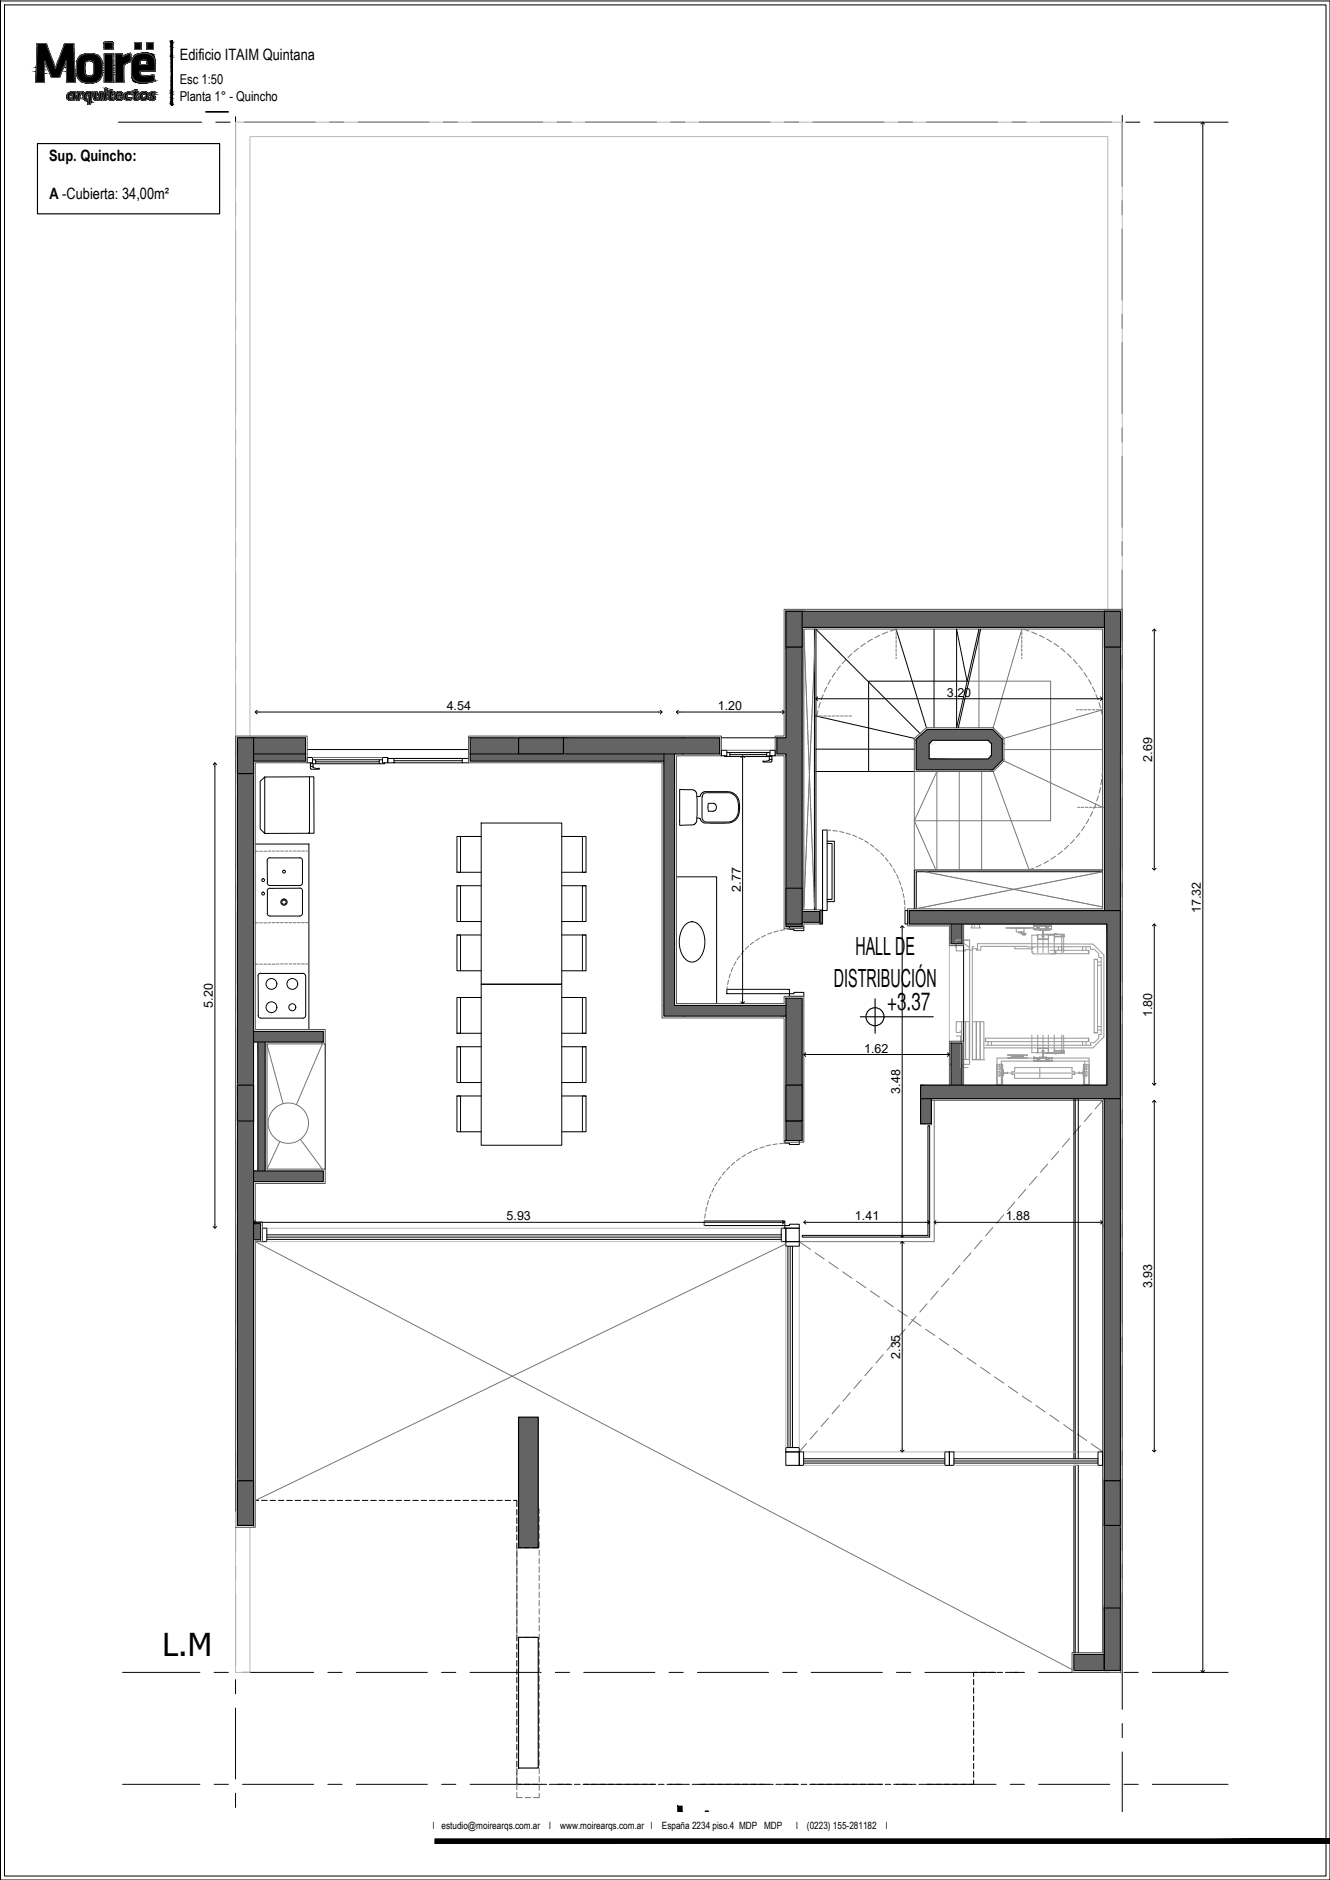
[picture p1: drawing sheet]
<svg xmlns="http://www.w3.org/2000/svg" width="297mm" height="420mm" viewBox="0 0 297 420" stroke-linecap="round" stroke-linejoin="round" font-family="sans-serif">
<defs><g id="words">
<text font-size="9.6" x="155.6" y="411.7">A</text>
<g font-size="7.1">
<text x="51.1" y="25.7" transform="rotate(-90 51.1 25.7)">E.M 1</text>
<text x="36.3" y="370.1">L.M</text>
</g>
<g font-size="5.6">
<text x="191" y="213.4">HALL DE</text>
<text x="186.3" y="220.6">DISTRIBUCIÓN</text>
</g>
<text font-size="5.5" x="198.1" y="225.8">+3.37</text>
<g font-size="3.5">
<text x="40.2" y="13.3">Edificio ITAIM Quintana</text>
<text x="11" y="36">Sup. Quincho:</text>
<text x="11" y="44.4">A -Cubierta: 34,00m²</text>
</g>
<g font-size="3">
<text x="40.2" y="18.8">Esc 1:50</text>
<text x="40.2" y="22.5">Planta 1° - Quincho</text>
</g>
<g font-size="2.8">
<text x="211.5" y="155.7">3.20</text>
<text x="99.8" y="158.7">4.54</text>
<text x="160.3" y="158.7">1.20</text>
<text x="257.3" y="170.2" transform="rotate(-90 257.3 170.2)">2.69</text>
<text x="165.5" y="199.3" transform="rotate(-90 165.5 199.3)">2.77</text>
<text x="268.2" y="204.1" transform="rotate(-90 268.2 204.1)">17.32</text>
<text x="47.6" y="225.2" transform="rotate(-90 47.6 225.2)">5.20</text>
<text x="257.3" y="227.3" transform="rotate(-90 257.3 227.3)">1.80</text>
<text x="193" y="235.2">1.62</text>
<text x="201.1" y="244.4" transform="rotate(-90 201.1 244.4)">3.48</text>
<text x="113.1" y="272.8">5.93</text>
<text x="191" y="272.8">1.41</text>
<text x="224.6" y="272.8">1.88</text>
<text x="257.3" y="287.9" transform="rotate(-90 257.3 287.9)">3.93</text>
<text x="201.1" y="303.7" transform="rotate(-90 201.1 303.7)">2.35</text>
</g>
<g font-size="2.2">
<text x="96.7" y="408.8">l estudio@moirearqs.com.ar</text>
<text x="122.7" y="408.8">l</text>
<text x="125.1" y="408.8">www.moirearqs.com.ar l</text>
<text x="147.8" y="408.8">España 2234 piso.4 MDP MDP</text>
<text x="177.8" y="408.8">l</text>
<text x="180.2" y="408.8">(0223) 155-281182</text>
<text x="197.9" y="408.8">l</text>
</g>
</g></defs>
<!-- layer: 0 -->
<g fill="#636466" stroke="#636466" stroke-width=".22">
<path d="M207.1 163l16.7 2.2-2.1-2.2zM204.6 165.2l2.5-2.2 16.7 2.2z"/>
<path d="M204.6 165.2l19.2 .2v-.2zM204.6 165.2l19.2 .2h-19.2z"/>
<path d="M220.7 165.4l3.1 .8v-.8zM220.7 165.4l3.1 .8h-2.4z"/>
<path d="M204.6 165.4l2.9 .8 .8-.8zM204.6 165.4l2.9 .8h-2.9z"/>
<path d="M221.4 166.2l2.4 2.7v-2.7zM221.4 166.2l2.4 2.7h-2.4z"/>
<path d="M221.4 168.9l2.4 .7v-.7zM221.4 168.9l2.4 .7h-3.1z"/>
<path d="M204.6 166.2l2.9 3.4v-3.4zM204.6 166.2l2.9 3.4h-2.9z"/>
<path d="M204.6 169.6l19.2 .3v-.3zM204.6 169.6l19.2 .3h-19.2z"/>
<path d="M204.6 169.9l17.1 2.1 2.1-2.1zM204.6 169.9l17.1 2.1h-17.1z"/>
<path d="M179.1 203.7l4 2.4v-2.4zM179.1 203.7l4 2.4h-4z"/>
<path d="M212.4 206.5l2.4 4.4v-4.4zM212.4 206.5l2.4 4.4h-2.4z"/>
<path d="M148.3 168.5l2.4 56.2v-56.2zM148.3 168.5l2.4 56.2h-2.4z"/>
<path d="M152.6 224.7l22.9 2.4v-2.4zM152.6 224.7l22.9 2.4h-22.9z"/>
<path d="M148.3 224.7l4.3 2.4v-2.4zM148.3 224.7l4.3 2.4h-4.3z"/>
<path d="M56.6 230.5l15.6 2.4v-2.4zM56.6 230.5l15.6 2.4h-15.6z"/>
<path d="M212.4 233.1l2.4 4.9v-4.9zM212.4 233.1l2.4 4.9h-2.4z"/>
<path d="M212.4 238l2.4 4.5v-4.5zM212.4 238l2.4 4.5h-2.4z"/>
<path d="M56.6 261.7l15.6 2.4v-2.4zM56.6 261.7l15.6 2.4h-15.6z"/>
<path d="M179.1 136.6l67.6 3.6v-3.6zM179.1 136.6l67.6 3.6h-67.6z"/>
<path d="M175.5 144.6l3.6 20.3v-20.3zM175.5 144.6l3.6 20.3h-3.6z"/>
<path d="M173.5 164.9l5.6 3.6v-3.6zM173.5 164.9l5.6 3.6h-5.6z"/>
<path d="M152.6 164.9l8.1 3.6v-3.6zM152.6 164.9l8.1 3.6h-8.1z"/>
<path d="M125.8 164.9l26.8 3.6v-3.6zM125.8 164.9l26.8 3.6h-26.8z"/>
<path d="M105 164.9l10.8 3.6v-3.6zM105 164.9l10.8 3.6h-10.8z"/>
<path d="M56.6 164.9l11.6 3.6v-3.6zM56.6 164.9l11.6 3.6h-11.6z"/>
<path d="M175.5 168.5l3.6 30v-30zM175.5 168.5l3.6 30h-3.6z"/>
<path d="M246.7 144.6l3.5 58.9 .1-58.9zM246.7 144.6l3.5 58.9h-3.5z"/>
<path d="M175.5 206.5l3.6 .6v-.6zM175.5 206.5l3.6 .6h-3.6z"/>
<path d="M175.5 223.1l3.6 1.6v-1.6zM175.5 223.1l3.6 1.6h-3.6z"/>
<path d="M175.5 224.7l3.6 2.4v-2.4zM175.5 224.7l3.6 2.4h-3.6z"/>
<path d="M175.5 227.1l3.6 15.4v-15.4zM175.5 227.1l3.6 15.4h-3.6z"/>
<path d="M53 172.9l3.6 69.6v-69.6zM53 172.9l3.6 69.6h-3.6z"/>
<path d="M175.5 250.5l3.6 4.4v-4.4zM175.5 250.5l3.6 4.4h-3.6z"/>
<path d="M246.6 245.5l3.6 28.2v-28.2zM246.6 245.5l3.6 28.2h-3.6z"/>
<path d="M56.6 273.5l1.6 .2v-.2zM56.6 273.5l1.6 .2h-1.6z"/>
<path d="M53 250.5l3.6 23.2v-23.2zM53 250.5l3.6 23.2h-3.6z"/>
<path d="M56.6 273.7l1.6 3.4v-3.4zM56.6 273.7l1.6 3.4h-1.6z"/>
<path d="M53 273.7l3.6 57.2v-57.2zM53 273.7l3.6 57.2h-3.6z"/>
<path d="M246.6 273.7l3.6 57.2v-57.2zM246.6 273.7l3.6 57.2h-3.6z"/>
<path d="M246.6 340.9l3.6 18.5v-18.5zM246.6 340.9l3.6 18.5h-3.6z"/>
<path d="M239.8 369.7l6.8 3.6v-3.6zM239.8 369.7l6.8 3.6h-6.8z"/>
<path d="M125.8 168.5h22.5zM125.8 168.5h22.5z"/>
<path d="M105 168.5h10.8zM105 168.5h10.8z"/>
<path d="M105 168.5l43.3 1.6v-1.6zM105 168.5l43.3 1.6h-43.3z"/>
<path d="M56.6 168.5l11.6 1.6v-1.6zM56.6 168.5l11.6 1.6h-11.6z"/>
<path d="M57.6 232.9l1.6 28.8v-28.8zM57.6 232.9l1.6 28.8h-1.6z"/>
<path d="M246.7 136.6l3.6 8v-8zM246.7 136.6l3.6 8h-3.6z"/>
<path d="M175.5 136.6l3.6 8v-8zM175.5 136.6l3.6 8h-3.6z"/>
<path d="M115.8 164.9l10 3.6v-3.6zM115.8 164.9l10 3.6h-10z"/>
<path d="M53 164.9l3.6 8v-8zM53 164.9l3.6 8h-3.6z"/>
<path d="M175.5 198.5l3.6 8v-8zM175.5 198.5l3.6 8h-3.6z"/>
<path d="M203.1 203.5l47.1 3v-3zM203.1 203.5l47.1 3h-47.1z"/>
<path d="M247.2 206.5l3 36v-36zM247.2 206.5l3 36h-3z"/>
<path d="M205.6 242.5l44.6 3v-3zM205.6 242.5l44.6 3h-44.6z"/>
<path d="M175.5 242.5l3.6 8v-8zM175.5 242.5l3.6 8h-3.6z"/>
<path d="M53 242.5l3.6 8v-8zM53 242.5l3.6 8h-3.6z"/>
<path d="M205.6 245.5l2.4 5.7v-5.7zM205.6 245.5l2.4 5.7h-2.4z"/>
<path d="M246.6 330.9l3.6 10v-10zM246.6 330.9l3.6 10h-3.6z"/>
<path d="M53 330.9l3.6 10v-10zM53 330.9l3.6 10h-3.6z"/>
<path d="M115.8 316.7l4.4 29.2v-29.2zM115.8 316.7l4.4 29.2h-4.4z"/>
<path d="M246.6 359.4l3.6 13.9v-13.9zM246.6 359.4l3.6 13.9h-3.6z"/>
</g>
<!-- layer: EJE - REPLANTEO -->
<g fill="none" stroke="#000" stroke-width=".22">
<path d="M26.4 27.3h18.6M48.2 27.3h3.2M52.6 26.1v15.9M54.6 27.3h15.8M73.6 27.3h3.2M80 27.3h15.8M99 27.3h3.2M105.4 27.3h15.8M124.4 27.3h3.2M130.8 27.3h15.8M149.8 27.3h3.2M156.2 27.3h15.8"/>
<path d="M175.2 27.3h3.2M181.6 27.3h15.8M200.6 27.3h3.2M207 27.3h15.8M226 27.3h3.2M232.4 27.3h15.8M250.6 25.8v15.9M251.4 27.3h3.2M257.8 27.3h16.5M52.6 45.1v3.2M52.6 51.5v15.9M250.6 44.8v3.2"/>
<path d="M250.6 51.2v15.9M52.6 70.5v3.2M52.6 76.9v15.9M250.6 70.2v3.2M250.6 76.6v15.9M52.6 95.9v3.2M250.6 95.6v3.2M52.6 102.3v15.9M250.6 102v15.9M52.6 121.3v3.2M52.6 127.7v15.9M250.6 121v3.2"/>
<path d="M250.6 127.4v15.9M52.6 146.7v3.2M52.6 153.1v15.9M250.6 146.4v3.2M250.6 152.8v15.9M52.6 172.1v3.2M52.6 178.5v15.9M250.6 171.8v3.2M250.6 178.2v15.9M52.6 197.6v3.1M250.6 197.2v3.2M52.6 203.9v15.9"/>
<path d="M250.6 203.6v15.9M52.6 223v3.1M52.6 229.3v15.9M250.6 222.6v3.2M250.6 229v15.9M52.6 248.4v3.1M52.6 254.7v15.9M250.6 248.1v3.1M250.6 254.4v15.9M52.6 273.8v3.1M250.6 273.5v3.1M250.6 279.8v15.9"/>
<path d="M52.6 280.1v15.9M52.6 299.2v3.1M250.6 298.9v3.1M52.6 305.5v15.9M250.6 305.2v15.9M52.6 324.6v3.1M52.6 330.9v15.9M250.6 324.3v3.1M250.6 330.6v15.9M52.6 350v3.1M52.6 356.3v15.9M250.6 349.7v3.1"/>
<path d="M250.6 356v26M27.4 373.8h17.2M47.8 373.8h3.2M52.6 375.4v3.1M54.2 373.8h15.8M73.2 373.8h3.2M79.6 373.8h15.8M98.6 373.8h3.2M105 373.8h15.8M124 373.8h3.2M130.4 373.8h15.8M149.4 373.8h3.2"/>
<path d="M155.8 373.8h15.8M174.8 373.8h3.2M181.2 373.8h15.8M200.2 373.8h3.2M206.6 373.8h15.8M225.6 373.8h3.2M232 373.8h15.8M251 373.8h3.2M257.4 373.8h16.9M27.4 398.8h17.2M47.8 398.8h3.2M52.6 381.7v15.9"/>
<path d="M54.2 398.8h15.8M73.2 398.8h3.2M79.6 398.8h15.8M98.6 398.8h3.2M105 398.8h15.8M124 398.8h3.2M130.4 398.8h15.8M149.4 398.8h3.2M155.8 398.8h15.8M174.8 398.8h3.2M181.2 398.8h15.8M200.2 398.8h3.2"/>
<path d="M206.6 398.8h15.8M225.6 398.8h3.2M232 398.8h15.8M250.6 385.2v3.2M250.6 391.5v13.5M251 398.8h3.2M257.4 398.8h16.9M52.6 400.8v3.1"/>
</g>
<!-- layer: AR - VISTA -->
<path d="M247.4 136.2v-105.7h-191.6v134M55.8 341.3v32.5h-3.2v-346.5h198v346.5" fill="none" stroke="#bababa" stroke-width=".22"/>
<!-- layer: AR - CARPINTERIA -->
<g fill="none" stroke="#000" stroke-width=".22">
<path d="M68.6 169.3h1.2v1.2h-1.2zM69.3 170.7v.6h.6v-.6M69.3 171.3v.4l.2 .2M69.8 169.8h.7v.9h-1.2v-.2M69.9 171.3v.2l.3 .1 1.1 .1v.2h-1.8M70.5 169.8h14.2M70.5 170.7h14.2M85.4 169.8h-.7v.9h1.2v-.2M85.4 169.3h1.2v1.2h-1.2zM86.6 169.5h1.4v1h-1.4zM88 169.5h15.2M88 170.5h15.2"/>
<path d="M88 170h15.2M103.2 169.5h1.4v1h-1.4zM161.1 167.7h1.2v1.2h-1.2zM162.3 168.2h.7v.9h-1.2v-.2M163 168.2h8.2M163 169.1h8.2M171.8 169.1v.6h.6v-.6M171.8 169.7a1.12 1.12 0 0 1-1.4 .4v.2h1.8M171.9 168.2h-.7v.9h1.2v-.2M171.9 167.7h1.2v1.2h-1.2zM172.4 170.1l-.2 .2M172.4 169.7v.4"/>
<path d="M183.7 185.5h1v18h-1.6v3h.6zM184.7 188.5h1.1v12.5h-1.1M184.7 188h1.6v13.5h-1.6M176.3 207.1h3.2v.9h-2.2v-.3h-1zM202.1 203.5h.6v3h-.6zM162.3 221.1h14v1h-14zM176.3 222.1h1v-.3h2.2v.9h-3.2zM175.3 254.9h3.2v.9h-2.2v-.3h-1zM240.1 245.5v80.5M58.6 274.5h1v3h-1zM59.6 277h114.9M59.6 276h114.9"/>
<path d="M157.3 272.9h18v1h-18zM174.5 274.5h1v3h-1zM175.3 273.9h1v-.3h2.2v.9h-3.2zM175.5 277.5h3v1h-3zM175.5 274.5h3v3h-3zM176 278.5v45M177 278.5v45M175.5 323.5h3v1h-3zM175.5 324.5h3v3h-3zM178.5 324.5h1v3h-1zM179.5 327h31.5M179.5 326h31.5"/>
<path d="M211 324.5h1v3h-1zM212 324.5h1v3h-1zM213 327h32.2M213 326h32.2M239.8 326v-80.5h1v80.5M240.1 327.5v41.9M245.2 324.5h1v3h-1zM239.8 369.4v-41.9h1v41.9"/>
</g>
<!-- layer: AR - PROYECCIONES -->
<g fill="none" stroke="#767676" stroke-width=".22">
<path d="M179.5 140.6v.4M179.5 141l.1 .1M179.6 141.2v.2M179.6 141.5v.5M179.6 142.1v.1M179.6 142.2v.5M179.6 142.8v.2M179.6 143.1v.1M179.6 143.3v.1M179.6 143.4v.9M179.6 144.3l.1 .1M179.7 144.4v.3"/>
<path d="M179.7 144.8v.2M179.7 145.1v.4M179.7 145.5v.8M179.7 146.4v.1M179.7 146.6h.1M179.8 146.7v.9M179.8 147.6v.1M179.8 147.7v.6M179.8 148.4v.2M179.8 148.7l.1 1.1M179.9 149.9h.1M179.9 150v.2"/>
<path d="M179.9 150.3v.2M179.9 150.6v.3M179.9 150.9v.1M179.9 151v.9M179.9 152v.1M180 152.1v.1M180 152.3v.8M180 153.2v.6M180 153.9v.2M180 154.2l.1 1.2M180.1 155.4v.1M180.1 155.6v.2"/>
<path d="M180.1 155.9l.1 .6M180.2 156.6v.8M180.2 157.5v.1M180.2 157.6v.1M180.2 157.8v.9M180.2 158.7v.4M180.2 159.2v.2M180.2 159.5l.1 .4M180.3 159.9v.8M181.3 159.3v.1M181.3 159.5v.6M181.4 159.2l-.1 .1"/>
<path d="M181.4 157.4h.1M181.4 157.5v1.6M181.5 157.2l-.1 .1M181.5 156.3v.8M181.5 156.2v.1M181.5 155.3v.2M181.5 155.6v.2M181.5 155.9v.2M181.6 153.6v.2M181.6 153.9v.3M181.6 154.2v1M181.6 153.2v.3"/>
<path d="M181.6 152.3v.8M181.7 151.3v.3M181.7 151.7v.2M181.7 152v.2M181.7 150.3v1M181.8 149.3v.3M181.8 149.7v.2M181.8 150l-.1 .2M181.8 148.4v.8M181.8 148.1v.2M181.8 147.3v.7M181.9 146.4l-.1 .9"/>
<path d="M181.9 145.4v.7M181.9 146.1v.2M182 145.2l-.1 .1M182 144.3v.1M182 144.5v.2M182 144.8v.4M182 144.2v.1M182 143.3v.8M182.1 142.4v.1M182.1 142.5v.2M182.1 142.8v.4M182.1 142.2v.1"/>
<path d="M182.1 141.3v.9M182.1 140.6v.2M182.1 140.9v.2M182.1 141.2v.1M182.7 158.8l-.3 1.2M183.2 157l-.4 1.2M183.8 155.2l-.4 1.2M184.6 153.5l-.5 1.1M185.5 151.9l-.6 1.1M186.5 150.3l-.6 1M187.7 148.8l-.8 1M188.9 147.4l-.8 .9"/>
<path d="M190.3 146.1l-.9 .9M191.7 144.9l-1 .8M193.2 143.8l-1 .7M194.8 142.8l-1.1 .7M196.5 142l-1.1 .5M198.2 141.2l-1.2 .5M200 140.6l-1.2 .5M200.1 140.6v.3M200.1 141.3v.6M200.1 142.2v.6M200.1 143.1v.7M200.1 144.1v.6"/>
<path d="M200.1 145v.6M200.1 146v.6M200.1 146.9v.3M228.2 140.6v.3M228.2 141.3v.6M228.2 142.2v.6M228.2 143.1v.7M228.2 144.1v.6M228.2 145v.6M228.2 146v.6M228.2 146.9v.3M228.6 140.6l1.2 .5"/>
<path d="M230.4 141.2l1.1 .5M232.1 142l1.1 .5M233.8 142.8l1.1 .7M235.4 143.8l1 .7M236.9 144.9l1 .8M238.4 146.1l.9 .9M239.7 147.4l.8 .9M240.4 158.6h.4M240.9 148.8l.8 1M241.1 158.6h.7M242 158.6h.7M242.1 150.3l.7 1"/>
<path d="M243 158.6h.6M243.1 151.9l.6 1.1M244 158.6h.5M244 153.5l.5 1.1M244.8 155.2l.4 1.2M244.9 158.6h.6M245.4 157l.4 1.2M245.8 158.6h.4M245.9 158.8l.3 1.2M180.3 160.8v.1M180.3 161h.1M180.3 161.1v.2"/>
<path d="M180.3 161.4l.1 1.3M180.4 162.8v.2M180.4 163.1v.1M180.4 163.2v.1M180.4 163.4v.8M180.5 164.3v.3M180.5 164.7v.2M180.5 165v.3M180.5 165.3v.1M180.5 165.4v.9M180.5 179.4v.2M180.5 179.7v.6"/>
<path d="M180.5 166.3v.2M180.5 166.5v.1M180.5 166.7v.2M180.5 167v.5M180.5 179.2v.1M180.6 178.2l-.1 1M180.6 167.6v.6M180.6 168.3v.2M180.6 177.3v.1M180.6 177.5v.2M180.6 177.8v.3M180.6 168.6v.1"/>
<path d="M180.6 168.7v.9M180.6 169.6l.1 .2M180.7 176.1l-.1 1.1M180.7 169.8v.4M180.7 170.3v.2M180.7 170.6v1.2M180.7 175.8v.2M180.7 174.3v1.4M180.7 171.9v.2M180.7 172.2v.7M180.7 173.4v.4M180.7 173.9v.2"/>
<path d="M180.7 174.2h.1M180.7 172.9l.1 .2M180.8 173.2l-.1 .2M180.8 172.3v1.5M180.8 173.9v.2M180.8 172.2v.1M180.8 171.3v.5M180.8 171.9v.2M180.8 174.2l.1 1.2M180.9 170.3v.2M180.9 170.6v.6M180.9 175.5v.2"/>
<path d="M180.9 175.8v.2M180.9 176.1v1.3M180.9 169.3v.9M181 169.2l-.1 .1M181 168.3v.2M181 168.6v.6M181 177.5v.2M181 177.8v.6M181 178.5v.1M181 168.1v.1M181 167.3v.8M181 178.6v.4"/>
<path d="M181 179.1v.2M181 179.4v.1M181 179.5v.1M181 166.4v.2M181 166.7v.5M181 179.7l.1 1.3M181.1 165.3v.9M181.1 166.2l-.1 .1M181.1 165.1v.2M181.1 164.3v.3M181.1 164.7v.2M181.1 165v.1"/>
<path d="M181.2 163.4v.8M181.2 163.2v.1M181.2 162.3v.4M181.2 162.8v.2M181.2 163.1v.1M181.3 161.2v.1M181.3 161.4v.7M181.3 162.1l-.1 .2M181.3 160.4v.3M181.3 160.8v.2M181.3 161.1v.1M181.3 160.2v.1"/>
<path d="M182.1 160h.6M183 160h.7M184 160h.6M184.9 160h.6M185.8 160h.7M186.8 160h.6M187.7 160h.6M188.7 160h.6M189.6 160h.6M244.8 179.6l-.5 1.2M245.3 177.8l-.4 1.2M245.8 176l-.3 1.2"/>
<path d="M246.1 174.2l-.2 1.2M246.2 172.4l-.1 1.1M57 190.2h.7M58 190.2h.6M59 190.2h.6M60.5 190.2h-.6M60.8 190.2h.7M61.8 190.2h.6M62.7 190.2h.6M63.7 190.2h.5M64.6 190.2h.6M65.5 190.2h.7"/>
<path d="M66.4 190.2h.7M67.4 190.2h.6M68.3 190.2h.7M179.6 199.9v.4M179.6 199.3v.3M179.6 199.6v.3M179.7 198.3l-.1 1M179.7 197.4v.2M179.7 197.7v.2M179.7 198v.2M179.8 196.3l-.1 1M179.8 196v.3"/>
<path d="M179.9 194.4l-.1 1.6M179.9 194.2v.1M179.9 193.3v.7M179.9 194.1v.1M179.9 193.2v.1M179.9 192.3v.1M179.9 192.4v.3M179.9 192.7v.4M180 191.4v.7M180 192.2h.1M180 190.3v.1M180 190.5v.2"/>
<path d="M180 190.8v.4M180 191.2v.1M180.1 190.2l-.1 .1M180.1 189.3v.8M180.1 188.4v.1M180.1 188.6v.2M180.1 188.8v.4M180.2 188.2l-.1 .1M180.2 187.3v.9M180.2 186.3v.2M180.2 186.6v.2M180.2 186.9v.2"/>
<path d="M180.2 187.2v.1M180.2 185.4v.8M180.3 185.3h-.1M180.3 184.3v.6M180.3 185v.2M180.3 184.2v.1M180.3 183.3v.9M180.4 183v.2M180.4 182.2v.7M180.4 181.4v.2M180.4 181.7v.5M180.5 181.2l-.1 .1"/>
<path d="M180.5 180.3v.7M180.5 181.1h.1M181.1 181.1v.2M181.1 181.4v.3M181.1 181.8v.1M181.1 181.9v.9M181.1 182.8l.1 .1M181.2 183v.2M181.2 183.3v.7M181.2 184v.2M181.2 184.2v.4M181.2 184.7v.2"/>
<path d="M181.2 185h.1M181.2 185.1l.1 .1M181.3 185.3v.9M181.3 186.3v.2M181.3 186.6v.2M181.3 186.9v.4M181.3 187.3v.2M181.3 187.5v.7M181.3 188.3h.1M181.3 188.4l.1 .1M181.4 188.6v.2M181.4 188.8v1.3"/>
<path d="M181.4 190.2v.2M181.4 190.5v.1M181.4 190.6l.1 .2M181.5 190.8v.8M181.5 191.7v.1M181.5 191.9v.2M181.5 192.2v.2M181.5 192.4v.4M181.6 192.9v.8M181.6 193.8v.2M181.6 194.1v.8M181.6 195v.1"/>
<path d="M181.6 195.1v.6M181.6 195.7v.3M181.6 196v.1M181.7 196.2v1.1M181.7 197.4v.2M181.7 197.7l.1 .7M181.8 198.4v.9M181.8 199.3v.1M181.8 199.5v.1M181.8 199.6v.9M206.7 194.8v.1M206.7 194.9h.1"/>
<path d="M206.9 194.9h.1M207 194.9h.3M207.3 195h.1M207.5 195h.1M207.6 195h.1M207.8 195.1h.1M207.9 195.1l.4 .1M208.4 195.2h.1M208.5 195.2h.1M208.6 195.2h.1M208.8 195.3h.1M208.9 195.3h.1"/>
<path d="M209.1 195.3h.1M209.2 195.4h.1M209.4 195.4h.1M209.5 195.4h.1M209.7 195.5h.1M209.8 195.5h.4M210.3 195.5l.1 .1M210.4 195.6h.1M210.6 195.6l.5 .1M211.1 195.7h.2M211.3 195.7l.1 .1M211.4 195.8h.1"/>
<path d="M211.6 195.8h.1M211.7 195.8l.1 .1M211.9 195.9h.1M212 195.9h.1M212.2 195.9l.2 .1M212.5 196h.1M212.6 196l.4 .1M213 196.1h.2M213.2 196.1l.1 .1M213.3 196.2h.2M213.5 196.2l.4 .1M213.9 196.3h.2"/>
<path d="M214.1 196.3h.1M214.2 196.3l.2 .1M214.4 196.4h.2M214.7 196.4l.1 .1M214.8 196.5h.1M215 196.5l.2 .1M215.3 196.6h.1M215.4 196.6h.3M215.7 196.6h.1M215.8 196.7h.2M216 196.7h.1M216.1 196.7h.2"/>
<path d="M216.3 196.8l.4 .1M216.7 196.9h.2M216.9 196.9h.1M217 196.9h.2M217.2 196.9h.1M217.3 197h.1M217.5 197h.1M217.6 197h.1M217.8 197.1h.1M217.9 197.1h.1M218.1 197.1h.1M218.2 197.1h.1"/>
<path d="M218.4 197.1l.1 .1M218.5 197.2h.3M218.8 197.2l.1 .1M218.9 197.3h.2M219.1 197.3l.4 .1M219.5 197.4h.2M219.7 197.4h.1M219.8 197.4l.1 .1M220 197.5h.1M220.1 197.5l.3 .1M220.2 200h-.1M220.2 200h.1"/>
<path d="M220.4 197.6h.1M220.5 199.9l-.1 .1M220.6 197.6h.1M220.6 199.9h-.1M220.7 199.9h.1M220.7 197.6l.1 .1M220.8 199.9h.1M220.9 197.7h.2M221.1 199.8l-.1 .1M221.1 199.8h.1M221.2 197.7h.1M221.3 199.8h.1"/>
<path d="M221.3 197.7l.1 .1M221.5 197.8h.1M221.5 199.7l-.1 .1M221.6 199.7h.1M221.6 197.8h.1M221.7 197.8l.2 .1M221.9 197.9h.1M222 197.9h.2M222.1 199.6l-.4 .1M222.2 199.6h.1M222.2 197.9l.1 .1M222.3 198h.1"/>
<path d="M222.4 199.6h-.1M222.5 198h.1M222.6 198h.1M222.7 199.5l-.3 .1M222.7 199.5h.1M222.8 198h.1M222.9 198.1h.3M223 199.4l-.1 .1M223 199.4h.1M223.2 199.4h.1M223.2 198.1l.1 .1M223.4 198.2h.1"/>
<path d="M223.4 199.3l-.1 .1M223.5 198.2h.1M223.7 198.2h.2M223.7 199.3h-.2M223.8 199.3h.1M223.9 199.3h.1M224 198.3h.1M224.1 199.2h.1M224.1 198.3h.1M224.3 198.3h.1M224.3 199.2h-.1M224.4 198.4h.1"/>
<path d="M224.6 198.4h.1M224.7 198.4l.2 .1M224.7 199.1l-.3 .1M224.9 199.1h-.1M224.9 199.1h.1M225 198.5h.1M225.1 199h.1M225.1 198.5h.1M225.3 198.5h.1M225.4 198.5l.1 .1M225.5 199h-.3M225.5 198.9h.1"/>
<path d="M225.6 198.6l.4 .1M225.7 198.9h.1M225.8 198.9h.1M226 198.8h.1M226 198.7h.1M226.2 198.7h.1M226.3 198.8h.2M226.3 198.8h-.2M226.5 198.8h.1M226.6 198.8h.1M226.6 198.7v.1M226.8 198.8h.1"/>
<path d="M226.8 198.7h-.1M226.9 198.7h.1M226.9 198.8l.1 .1M227.1 198.9h.1M227.1 198.6l-.1 .1M227.2 198.9h.1M227.4 198.9l.2 .1M227.4 198.6h-.3M227.4 198.5h.1M227.7 199h.1M227.7 198.5h-.1M227.7 198.5h.1"/>
<path d="M227.8 199l.1 .1M227.9 198.5h.1M227.9 199.1h.1M228.1 199.1h.1M228.2 199.1h.1M228.2 198.4l-.2 .1M228.3 198.4h.1M228.4 199.1l.2 .1M228.5 198.3v.1M228.7 199.2h.1M228.7 198.3h-.1M228.8 198.3h.1"/>
<path d="M228.8 199.2l.1 .1M229 199.3h.1M229.1 199.3h.1M229.1 198.2l-.2 .1M229.2 198.2h.1M229.3 199.3h.2M229.3 198.2h.1M229.6 199.4h.1M229.6 198.1l-.1 .1M229.7 199.4h.1M229.9 199.4v.1M230 199.5h.1"/>
<path d="M230 198l-.4 .1M230.1 198h.1M230.2 199.5l.2 .1M230.2 198h.1M230.4 199.6h.1M230.5 198h-.1M230.6 199.6h.1M230.7 199.6h.1M230.8 197.9l-.3 .1M230.8 194l-1 .4M230.9 199.6l.2 .1M231.2 199.7h.1"/>
<path d="M231.2 197.8l-.4 .1M231.3 199.7h.1M231.3 197.8h.1M231.5 199.8h.1M231.5 197.7l-.1 .1M231.5 197.7h.1M231.6 199.8h.1M231.8 199.8v.1M231.9 199.9h.1M231.9 197.7h-.2M232 197.7h.1M232.1 199.9h.3"/>
<path d="M232.1 197.6h.1M232.4 197.6h-.1M232.5 200h.1M232.5 193.3l-1.1 .5M232.6 200h.1M232.8 197.5l-.4 .1M233 197.4l-.1 .1M233 197.4h.1M233.3 197.4h-.1M233.4 197.4h-.1M233.5 197.4h.1M233.9 197.3h-.3"/>
<path d="M233.9 197.3h.1M234 197.2h.2M234.2 192.4l-1.1 .6M234.3 197.2h-.1M234.3 197.2h.1M234.7 197.1h-.2M234.8 197.1h.1M234.9 197.1h.1M235.6 196.9l-.5 .2M235.7 191.3l-1 .7M235.8 196.9h-.1M236.1 196.9h-.3"/>
<path d="M236.2 196.8l-.1 .1M236.2 196.8h.2M236.4 196.8h.1M236.7 196.7l-.2 .1M237 196.7h-.3M237.1 196.6l-.1 .1M237.3 190.2l-1.1 .8M237.3 196.6h-.2M237.5 196.6h-.2M237.7 196.5l-.1 .1M237.7 196.5h.1M238.1 196.4l-.2 .1"/>
<path d="M238.2 196.4h.1M238.3 196.4h.1M238.6 196.3l-.2 .1M238.6 196.3h.1M238.7 188.9l-1 .9M238.7 196.3h.2M239.2 196.3h-.3M239.2 196.2h.1M239.5 196.2h-.2M239.6 196.1l-.1 .1M239.6 196.1h.2M239.9 196.1h-.1"/>
<path d="M239.9 187.6l-.8 .9M240.1 196l-.2 .1M240.1 196h.1M240.2 196h.2M240.5 196h-.1M240.5 196h.1M240.7 195.9h.1M240.7 180.4h.4M240.9 195.9h-.1M241 195.9h.1M241.1 195.8h.1M241.2 186.2l-.8 1"/>
<path d="M241.4 195.8h-.1M241.4 195.8h.1M241.4 180.4h.6M241.5 195.7h.2M242.1 195.7h-.4M242.2 184.6l-.7 1.1M242.3 195.6l-.2 .1M242.4 195.6h-.1M242.4 180.4h.6M242.4 195.6h.2M242.6 195.5h.1M243.1 195.5h-.4"/>
<path d="M243.2 183l-.6 1.1M243.3 195.4l-.1 .1M243.3 195.4h.1M243.3 180.4h.7M243.5 195.4h.1M243.7 195.3l-.1 .1M244 195.3h-.2M244 181.4l-.5 1.1M244.2 180.4h.7M244.3 195.2l-.2 .1M244.4 195.2h.1M244.9 195.1l-.4 .1"/>
<path d="M244.9 195.1h.2M245.2 195l-.1 .1M245.2 180.4h.6M245.2 195h.1M245.9 194.9l-.5 .1M246.1 194.9h-.1M246.1 180.4h.4M246.2 194.8l-.1 .1M57 206.2h.6M57 215.5h.6M58 206.2h.6M58 215.5h.6"/>
<path d="M58.9 206.2h.6M58.9 215.5h.6M59.8 215.5h.7M60.5 206.2h-.7M60.8 206.2h.6M60.8 215.5h.6M61.7 206.2h.6M62.3 215.4l-.6 .1M62.6 206.2h.7M62.6 215.4h.7M63.6 206.2h.6M63.6 215.4h.6"/>
<path d="M64.5 206.2h.6M64.5 215.4h.6M65.5 206.2h.6M65.5 215.4h.6M66.4 206.2h.6M66.4 215.4h.6M67.3 206.2h.7M67.3 215.4h.7M68.3 206.2h.7M68.3 215.4h.7M162.7 219.1l-.2 .9M163.1 217.6l-.3 1"/>
<path d="M163.7 216.2l-.4 1M164.4 214.9l-.5 .9M165.2 213.7l-.6 .8M166.1 212.5l-.6 .8M167.2 211.5l-.7 .6M168.4 210.5l-.8 .6M169.6 209.7l-.8 .5M171 209l-.9 .5M172.4 208.4l-1 .4M173.8 208.1l-1 .2M175.3 207.8l-1 .1M176.3 207.7h-.5"/>
<path d="M179.6 202.2l-.1 .5M179.6 201.3v.2M179.6 201.6v.2M179.6 201.9v.2M179.6 200.4v.8M181.8 200.5v.1M181.8 200.7v.2M181.8 201v.2M181.8 201.3v.2M181.8 201.6l.1 .1M181.9 201.7v1M204.6 203.1h.1"/>
<path d="M204.9 203l-.1 .1M205.3 202.9l-.4 .1M205.5 202.9h-.2M205.5 202.9h.1M205.6 202.9h.2M206.1 202.8l-.3 .1M206.1 202.8h.1M206.4 202.7l-.2 .1M206.4 202.7h.1M206.5 202.7h.2M206.9 202.6l-.2 .1M207 202.6h.1"/>
<path d="M207.2 202.6h-.1M207.4 202.5l-.1 .1M207.4 202.5h.1M207.6 202.5h.1M208 202.4l-.3 .1M208 202.4h.1M208.3 202.4h-.2M208.3 202.4h.1M208.4 202.3h.2M208.9 202.3h-.3M208.9 202.2h.1M209.2 202.2h-.2"/>
<path d="M209.3 202.1l-.1 .1M209.3 202.1h.2M209.9 202.1h-.4M209.9 202h.1M210.2 202h-.1M210.2 202h.1M210.4 201.9h.1M210.6 201.9h-.1M210.7 201.9h.1M210.8 201.8h.1M211.1 201.8h-.2M211.2 201.8h-.1"/>
<path d="M211.2 201.8h.2M211.8 201.7l-.4 .1M211.9 201.6l-.1 .1M212.1 201.6h-.1M212.1 201.6h.1M212.7 201.5h-.4M212.7 201.5h.1M213 201.4l-.1 .1M213 201.4h.1M213.4 201.3l-.2 .1M213.6 201.3h-.1M213.6 201.3h.1"/>
<path d="M213.9 201.3h-.1M214 201.2l-.1 .1M214 201.2h.2M214.4 201.1l-.2 .1M214.5 201.1h.1M214.6 201.1h.1M214.9 201l-.1 .1M214.9 201h.1M215.5 201h-.4M215.5 200.9h.1M215.9 200.8l-.2 .1M216.2 200.8h-.2"/>
<path d="M216.4 200.7l-.1 .1M216.4 200.7h.1M216.6 200.7h.1M216.8 200.7h-.1M216.9 200.7h.1M217 200.6h.1M217.2 200.6h-.1M217.5 200.5l-.2 .1M217.7 200.5h-.1M217.8 200.4l-.1 .1M218.3 200.4h-.4M218.3 200.4h.1"/>
<path d="M218.5 200.3h.1M218.7 200.3h-.1M218.8 200.3h.1M218.9 200.2h.1M219.1 200.2h.1M219.2 200.2h.1M219.4 200.2h.1M219.6 200.1l-.1 .1M219.7 200.1h.1M219.8 200.1h.1M220 200l-.1 .1M232.8 200h.1"/>
<path d="M232.9 200.1h.3M233.2 200.1h.1M233.4 200.2h.1M233.5 200.2h.1M233.7 200.2l.3 .1M234.1 200.3h.1M234.3 200.3h.1M234.4 200.3l.1 .1M234.6 200.4h.1M234.7 200.4h.1M234.9 200.4l.2 .1M235.1 200.5h.1"/>
<path d="M235.3 200.5h.1M235.4 200.5l.1 .1M235.6 200.6h.1M235.7 200.6l.3 .1M236 200.7h.1M236.2 200.7h.1M236.3 200.7l.2 .1M236.6 200.8h.2M236.9 200.8l.1 .1M237.1 200.9h.2M237.3 200.9l.1 .1M237.5 201h.1"/>
<path d="M237.6 201h.1M237.8 201h.1M237.9 201l.3 .1M238.2 201.1h.1M238.4 201.1l.1 .1M238.5 201.2l.4 .1M239 201.3h.1M239.1 201.3h.1M239.3 201.3h.1M239.4 201.3h.1M239.6 201.4h.1M239.7 201.4h.1"/>
<path d="M239.8 201.4h.1M240 201.5h.1M240.1 201.5h.3M240.4 201.5h.1M240.6 201.5l.1 .1M240.7 201.6h.1M240.9 201.6h.1M241 201.6l.1 .1M241.2 201.7h.1M241.3 201.7h.1M241.5 201.8h.1M241.6 201.8h.1"/>
<path d="M241.8 201.8h.1M241.9 201.8h.1M242 201.8l.1 .1M242.2 201.9h.1M242.3 201.9h.1M242.5 201.9l.2 .1M242.8 202h.1M242.9 202l.6 .1M243.5 202.1l.1 .1M243.7 202.2h.1M243.8 202.2h.1M244 202.2l.1 .1"/>
<path d="M244.1 202.3h.3M244.4 202.3l.1 .1M244.5 202.4h.2M244.7 202.4h.1M244.8 202.4h.2M245 202.4l.2 .1M245.3 202.5h.1M245.4 202.5l.1 .1M245.6 202.6h.1M245.7 202.6h.1M245.9 202.6h.2M246.2 202.7h.1"/>
<path d="M162.4 220.6v.5M164.1 259.8l-.7 .6M165.3 258.8l-.8 .7M166.6 258.1l-.9 .5M167.9 257.3l-.9 .5M169.2 256.8l-.9 .3M170.7 256.3l-1 .3M172.1 255.9l-1 .2M173.6 255.7l-1 .1M175.3 255.5l-1.2 .1M208.6 245.9v31.6h-30.1l2.5 1.7M236.5 257.3l-1.7 1.9"/>
<path d="M238.9 254.4l-1.6 1.9M241.3 251.6l-1.6 1.9M243.8 248.8l-1.6 1.9M246.2 245.9l-1.6 1.9M57 277.5l182.8 95.8M157.3 272.7v1.2M157.6 271.2l-.2 1M157.8 269.7l-.2 1M158.2 268.3l-.2 1M158.8 266.9l-.4 .9M159.4 265.6l-.4 .8M160.2 264.2l-.6 .9"/>
<path d="M161 263l-.6 .8M162 261.8l-.7 .8M163 260.8l-.7 .7M175.5 278l-118.4 57.3M182 280l2.1 1.4M216.9 280l-1.7 1.9M219.3 277.2l-1.6 1.9M221.7 274.3l-1.6 1.9M224.2 271.5l-1.6 1.9M226.6 268.6l-1.6 2M229.1 265.8l-1.7 1.9M231.5 263l-1.6 1.8"/>
<path d="M234 260.1l-1.6 1.9M185.1 282.1l2.1 1.4M188.2 284.2l2.1 1.5M191.3 286.3l2.1 1.5M194.4 288.5l2 1.4M197.5 290.6l2 1.5M199.7 299.9l-1.6 1.9M200.5 292.8l2.1 1.4M202.2 297.1l-1.7 1.9M203.6 294.9l2.1 1.4M204.6 294.2l-1.6 1.9M206.7 297.1l2.1 1.4"/>
<path d="M207 291.4l-1.6 1.8M209.5 288.5l-1.6 1.9M209.8 299.2l2.1 1.4M211.9 285.7l-1.6 1.9M214.4 282.8l-1.6 1.9M182.6 319.8l-1.7 1.8M185 316.9l-1.6 1.9M187.5 314.1l-1.7 1.9M189.9 311.2l-1.6 1.9M192.3 308.4l-1.6 1.9M194.8 305.6l-1.6 1.9M197.3 302.7l-1.7 1.9"/>
<path d="M212.9 301.3l2 1.4M216 303.4l2 1.4M219 305.6l2.1 1.4M222.1 307.7l2.1 1.4M225.2 309.8l2.1 1.5M228.3 312l2.1 1.4M231.4 314.1l2 1.5M234.5 316.2l2 1.5M237.6 318.4l2 1.4M119.8 337.3h.6v1M120.4 338.9v1.2M180.1 322.6l-1.6 1.9"/>
<path d="M240.6 320.5l2.1 1.4M243.7 322.7l2.5 1.7M115.4 347.8v1.2M115.4 349.7v1.2M115.4 351.5v1.3M115.4 353.4v1.3M115.4 355.3v1.2M115.4 357.2v1.2M115.4 359v1.3M116.4 345.9h-1v1.3M117 345.9h1.2M118.9 345.9h.9"/>
<path d="M120.4 340.8v1.2M120.4 342.6v1.3M120.4 344.5v1.3M120.4 346.4v1.2M120.4 348.3v1.2M120.4 350.1v1.3M120.4 352v1.3M120.4 353.9v1.2M120.4 355.8v1.2M120.4 357.6v1.3M120.4 359.5v1.3M115.4 364.7v1.2h1"/>
<path d="M115.4 360.9v1.3M115.4 362.8v1.3M117 365.9h1.2M118.9 365.9h.9M120.4 361.4v1.3M120.4 363.3v1.2M120.4 365.2v1.2M120.4 367v1.3M120.4 368.9v1.3M120.4 370.8v1.2M120.4 372.7v1.2M120.4 374.5v1.3"/>
<path d="M120.4 376.4v1.3M120.4 378.3v1.2M115.4 395.1v1.1M115.4 396.9v1.2M115.4 398.7v1.3M120.4 380.2v1.2M120.4 382v1.3M120.4 383.9v1.2M120.4 385.8v1.2M120.4 387.6v1.3M120.4 389.5v1.3M120.4 391.4v1.2"/>
<path d="M120.4 393.3v1.2M120.4 395.1v1.3M120.4 397v1.3M120.4 398.9v1.2M115.4 400.6v1.1h1.3M117.3 401.7h1.3M120.4 400.8v.9h-1.2"/>
</g>
<!-- layer: AR - MUROS -->
<g fill="none" stroke="#000" stroke-width=".22">
<path d="M250.3 136.6h-74.8v28.3h-2v3.6h2v38.6h3.6v-66.9h67.6v63.3M218.6 140.6l-5 22M219 140.6l-5 22M250.3 144.6l-.1 58.9M56.6 170.1h11.6v-5.2h-15.2v176h3.6v-168h-3.6M56.6 168.5h11.6M105 168.5h55.7v-3.6h-55.7v5.2h43.3M148.3 168.5v58.6h27.2v-4h3.6v19.4M150.7 168.5v56.2h24.8M204.6 165.2l2.5-2.2h14.6l2.1 2.2v4.7l-2.1 2.1h-17.1zM207.5 166.2l.8-.8h12.4l.7 .8v2.7l-.7 .7h-13.2zM179.1 203.7h4v2.4h-4"/>
<path d="M212.4 206.5v4.4h2.4v-4.4M56.6 230.5h15.6v2.4h-15.6M57.6 232.9v28.8M59.2 232.9v28.8M175.5 227.1v27.8h3.6v-12.4M175.5 242.5h3.6M175.5 250.5h3.6M212.4 242.5v-9.4h2.4v9.4M246.6 245.5v127.8M250.2 245.5v127.8h-10.4v-3.6h6.8M56.6 261.7h15.6v2.4h-15.6M56.6 273.5h1.6v3.6h-1.6"/>
</g>
<!-- layer: AR - EQUIPAMIENTO -->
<g fill="none" stroke="#000" stroke-width=".22">
<path d="M59.1 173.7v12.6l-1-1v-10.7l1-.9 10-.1v12.6M69.1 173.6h1v12.6l-11 .1M151.8 176.4l3 .1 .8 .7 .1 1.4-.1 5-.2 .4-.6 .4h-3zM155.6 178h.7l.4-.8 .7-.3h4.8a2.84 2.84 0 0 1 3 3.4v.3a2.93 2.93 0 0 1-3.4 3.4l-3.4-.1a1.49 1.49 0 0 1-2-.9l-.2-.2h-.6M157.1 177.4l.7-.2h4.6a2.5 2.5 0 0 1 2.5 2.8 3.1 3.1 0 0 1-1.4 3.5l-.8 .2h-4.7a1.17 1.17 0 0 1-1.2-1.6v-3.8zM158.2 179.5v1.8M158.2 179.5h1.1M159.3 179.5l.4 .2M159.7 179.7a1.08 1.08 0 0 1 0 1.4M57 188.6h12v41.5M59.7 199.1v5M60.3 198.5a.61 .61 0 0 0-.6 .6"/>
<path d="M60.3 191.7a.61 .61 0 0 0-.6 .6v5M60.3 191.7h6.7M66.9 191.7a.61 .61 0 0 1 .6 .6v5a.61 .61 0 0 1-.6 .6h-6.6a.61 .61 0 0 1-.6-.6M66.9 198.5a.61 .61 0 0 1 .6 .6M67 198.5h-6.7M67.5 199.1v5a.61 .61 0 0 1-.6 .6h-6.6a.61 .61 0 0 1-.6-.6M69 186.2h.1M151.1 196h8.9v28.3M158.2 181.3h1.1M159.7 181.1l-.4 .2M68.2 218.1l-.3-.5h-.2l-9.5-.1a.61 .61 0 0 0-.6 .6l.1 8.9M68.3 218.1v8.8a.61 .61 0 0 1-.6 .6"/>
<path d="M153 206.8a2.14 2.14 0 0 1 3.6 .5 6 6 0 0 1-.9 7.4 2.16 2.16 0 0 1-3.2-1 6.3 6.3 0 0 1 .5-6.9zM57.6 226.9a.61 .61 0 0 0 .7 .6M58.3 227.5h9.4M72.6 233.3v28M179.2 276.1h28v-24.5h.4v24.9h-28.4z"/>
<circle cx="58.8" cy="196.7" r=".32"/>
<circle cx="58.8" cy="199.7" r=".32"/>
<circle cx="63.4" cy="194.8" r=".32"/>
<circle cx="60.6" cy="219.9" r="1.21"/>
<circle cx="63.4" cy="201.6" r=".7"/>
<circle cx="63.4" cy="201.6" r=".49"/>
<circle cx="65.3" cy="219.9" r="1.21"/>
<circle cx="60.6" cy="225.1" r="1.21"/>
<circle cx="65.3" cy="225.1" r=".78"/>
</g>
<!-- layer: AR - VIDRIO -->
<path d="M59.6 276.5h114.9M176.5 278.5v45M179.5 326.5h31.5M213 326.5h32.2" fill="none" stroke="#000" stroke-width=".22"/>
<!-- layer: AR - CARPINTERIA -->
<path d="M59.6 274.5h114.9M59.6 277.5h114.9M175.5 278.5v45M178.5 278.5v45M179.5 324.5h31.5M179.5 327.5h31.5M213 324.5h32.2M213 327.5h32.2" fill="none" stroke="#bababa" stroke-width=".22"/>
<!-- layer: AR - REVOQUES -->
<path d="M104.6 164.5h56.5v4.4h-10v55.4h24v-1.6h4.4v32.6h-4.4v-27.8h-27.2v-57h-43.3zM171.2 168.9h1.2M204.2 165l2.7-2.4h14.9l2.4 2.4v5.1l-2.4 2.3h-17.6zM215.2 206.5v4.8h-3.2v-4.4h-9.3v-3.8h43.5v-62.5h-66.7v62.7h4v3.2h-4v1h-4.4v-38.6h-2v-4.4h2v-28.3h75.5v237.6h-11.2v-4.4h6.8v-123.5h-38.2v-.4M212 242.5v-9.8h3.2v9.8M52.6 337.7v-173.2h16v6h-11.6v59.6h15.6v3.2h-13v28h13v3.2h-15.6v8.6h1.6v4.4h-1.6v63.8h-4.4" fill="none" stroke="#545454" stroke-width=".22"/>
<!-- layer: AR - PROYECCION GRUESA -->
<g fill="none" stroke="#000" stroke-width=".22">
<path d="M57.1 335.3h.7M58.4 335.3h1.3M60.3 335.3h1.2M62.2 335.3h1.2M64 335.3h1.3M65.9 335.3h1.3M67.8 335.3h1.2M69.7 335.3h1.2M71.5 335.3h1.3M73.4 335.3h1.3M75.3 335.3h1.2M77.2 335.3h1.2"/>
<path d="M79.1 335.3h1.2M80.9 335.3h1.3M82.8 335.3h1.3M84.7 335.3h1.2M86.6 335.3h1.2M88.4 335.3h1.3M90.3 335.3h1.3M92.2 335.3h1.2M94.1 335.3h1.2M95.9 335.3h1.3M97.8 335.3h1.2M99.7 335.3h1.2"/>
<path d="M101.5 335.3h1.3M103.4 335.3h1.3M105.3 335.3h1.2M107.2 335.3h1.2M109 335.3h1.3M110.9 335.3h1.3M112.8 335.3h1.2M114.7 335.3h.7v1.4M115.4 337.4v1.2M115.4 339.2v1.3M115.4 341.1v1.2M115.4 343v1.2"/>
<path d="M115.4 344.8v1.3M115.4 346.7v1.3M115.4 348.6v1.2M115.4 350.5v1.2M115.4 352.3v1.3M115.4 354.2v1.3M115.4 356.1v1.2M115.4 358v1.2M115.4 359.8v1.3M115.4 361.7v1.3M115.4 363.6v1.3M115.4 365.5v1.2"/>
<path d="M115.4 367.4v1.2M115.4 369.2v1.3M115.4 371.1v1.3M115.4 373v1.2M115.4 374.9v1.2M115.4 376.7v1.3M115.4 378.6v1.3M217.5 375.3v1.3M217.5 377.2v1.3M217.5 379.1v1.2M218.3 373.8h-.8v.9M218.9 373.8h1.3"/>
<path d="M220.8 373.8h1.3M222.7 373.8h1.2M224.6 373.8h1.2M226.4 373.8h.9M115.4 397.3v1.5h1M115.4 380.5v1.2M115.4 382.4v1.2M115.4 384.2v1.3M115.4 386.1v1.3M115.4 388v1.2M115.4 389.8v1.3M115.4 391.8v1.2"/>
<path d="M115.4 393.6v1.2M115.4 395.5v1.2M117.1 398.8h1.2M118.9 398.8h1.3M120.8 398.8h1.3M122.7 398.8h1.2M124.6 398.8h1.2M126.4 398.8h1.3M128.3 398.8h1.3M130.2 398.8h1.2M132.1 398.8h1.2M133.9 398.8h1.3"/>
<path d="M135.8 398.8h1.3M137.7 398.8h1.2M139.6 398.8h1.2M141.4 398.8h1.3M143.3 398.8h1.3M145.2 398.8h1.3M147.1 398.8h1.2M149 398.8h1.2M150.8 398.8h1.2M152.7 398.8h1.3M154.6 398.8h1.2M156.4 398.8h1.3"/>
<path d="M158.3 398.8h1.3M160.2 398.8h1.2M162.1 398.8h1.2M163.9 398.8h1.3M165.8 398.8h1.3M167.7 398.8h1.2M169.6 398.8h1.2M171.4 398.8h1.3M173.3 398.8h1.3M175.2 398.8h1.2M177.1 398.8h1.2M178.9 398.8h1.3"/>
<path d="M180.8 398.8h1.3M182.7 398.8h1.3M184.6 398.8h1.2M186.5 398.8h1.2M188.3 398.8h1.3M190.2 398.8h1.3M192.1 398.8h1.2M194 398.8h1.2M195.8 398.8h1.3M197.7 398.8h1.3M199.6 398.8h1.2M201.5 398.8h1.2"/>
<path d="M203.3 398.8h1.3M205.2 398.8h1.2M207.1 398.8h1.2M208.9 398.8h1.3M210.8 398.8h1.3M212.7 398.8h1.2M214.6 398.8h1.2M217.5 397.8v1h-1.1M217.5 381v1.2M217.5 382.8v1.3M217.5 384.7v1.3M217.5 386.6v1.2"/>
<path d="M217.5 388.5v1.2M217.5 390.3v1.3M217.5 392.2v1.2M217.5 394.1v1.2M217.5 395.9v1.3"/>
</g>
<!-- layer: AR - VISTA -->
<path d="M68.6 167.5h36M70.5 170.3h14.2M161.1 164.9h12M163 168.7h8.2M215.2 211.3v21.4" fill="none" stroke="#000" stroke-width=".22"/>
<!-- layer: 251 -->
<g fill="none" stroke="#767676" stroke-width=".22">
<path d="M216.4 152.2h18.2v31.2h-30.4M218.6 140.6v22M228.2 140.6l-6.4 22M246.2 158.6l-22 6.4M69.8 169.3h15.6M162.3 167.7h9.6M204.2 172.4v22M214.2 172.4v22M219.2 172.4v22M221.8 172.4l8.1 22M224.2 170.1l22 10.3M224.2 167.5h22"/>
<path d="M209 194.4l-4.8-11 5-11v22"/>
</g>
<!-- layer: AR - PISO -->
<g fill="none" stroke="#767676" stroke-width=".22">
<path d="M59.6 233.3l3.6 13.4M72 233.3l-5.8 13.6M62.5 255.1l-2.9 6.2M67.1 254.6l4.9 6.7"/>
<circle cx="64.4" cy="251" r="4.5"/>
</g>
<!-- layer: AR - ASCENSOR -->
<g fill="none" stroke="#989898" stroke-width=".22">
<path d="M213.4 211l.1 .7zM213.5 211.1v.4M214.7 210.1v.3l1.6 1.2h.3M216.6 210.1h-3v2.4h2v-.3h1M216.6 210v27.9h-1.9v-8.9M216.6 212.3h.6M216.9 207.3h.2v-.8h1.7v.8h.2M216.9 207.4h2.1M217.2 212h.9v.3h.8M217.5 211.5h-.3v25.4h2.7M217.7 206.5v.6M218.3 212.3v-1.4l25.8 .1 2.4 2.4v18.3l-2.4 2.5h-24.4"/>
<path d="M226.6 211.5v.5h4.1v-.4M227 207.5h1.7v.8h-1.7zM227.9 208.5l1.2 .1v.4h-.8v-.4M228.2 208.5v-.2h-.7v.2h1.2v.5v-.4M228.3 208.8h.8M229.4 211.6h14.1v.5h.9l1 1v.9h.5v17.2h-.5v.8l-1 1h-.9v.6M229.4 211.5h-10.3v.8M230.7 212.6v.6h5v-.6M230.9 207.7v-.8h4v.8M230.9 207.7h.1M230.9 207.1h.1M230.9 206.9h.1"/>
<path d="M230.9 207.7h4zM230.9 207.6l4 .1M230.9 207.6h4M230.9 207.6v.1M230.9 206.5h4v.4h-4zM230.9 207.7h4M230.9 207.1h4M231.2 207.7l-.4-.4h-6.1l6 .1 .5 .5h3.4v-.2M231.5 207.6l.5 .1zM231.5 206.9v.2M231.5 207.6v.1M231.6 207.6l.3-.3z"/>
<path d="M231.6 207.6h.1M231.6 207.3l.3 .3zM231.6 207.3h.1M231.6 207.3l.3 .3M231.7 207.1v-.2v.2h.5M231.7 207.6l.5 .1zM231.7 207.6v.1M231.8 207.1h-.2v.2M231.8 208.9l-.3 .1 1.2-.1v.5h.5v-.5l1.2 .1-.3-.1M231.8 212.9v-4v1h2.3v-1v4M231.8 209h-1.4v3.9M231.8 207.6l-.1 .1-.1-.1"/>
<path d="M231.8 207.6h.1M231.8 207.6h.3zM231.8 207.1h.1M231.8 207.1l.3 .3zM231.8 207.6h.3M231.8 207.1l.3 .3M231.8 207.3h.3v.3M231.9 207.3h.1M231.9 207.6h.1M231.9 207.3l-.3 .3M232 206.9h-.5v.2h.5v-.2v.2M232 207.6v.1"/>
<path d="M232.1 207.4v.2h-.3M232.1 207.6h.1M232.1 207.4h.1M232.1 207.9l.8 .1M232.1 207.9h1.7M232.2 207.1v-.2v.2M232.2 207.6v.1M232.9 209.2h.1M232.9 208.7h.1M232.9 208.1v1.1M232.9 209.4v3.5M233 208.7h.1"/>
<path d="M233 209.2h.1M233 208.1v1.1M233.3 207.9h1.3M233.3 208.9v-.1h4.4v.1h-4M233.5 207.1h.5v-.2v.2M233.5 207.6l.5 .1zM233.5 207.1v-.2v.2M233.5 207.6v.1M233.6 207.4v.2h.2M233.7 207.6h.1M233.7 207.6h.2zM233.7 207.4h.1"/>
<path d="M233.7 207.6h.2M233.7 207.9l-.7 .1M233.8 207.9h-.1M233.8 206.9h.5v.2h-.5v-.2v.2M233.8 207.6l.5 .1zM233.8 207.6v.1M233.8 207.3h-.2v.3M233.9 207.3h.1M233.9 207.3l.2 .3zM233.9 207.6h.1M233.9 207.6l.2-.3zM233.9 207.3l.2 .3"/>
<path d="M233.9 207.1l-.2 .3zM233.9 207.1h.1M233.9 207.1l-.2 .3M233.9 207.1h.2v.2M233.9 207.6l.1 .1 .1-.1M234 207.6v.1M234.1 207.6h.1M234.1 207.3h.1M234.1 209h1.3M234.1 207.3l-.2 .3M234.3 206.9v.2M234.3 207.6v.1"/>
<path d="M234.6 212.4h8.6v.7h-8.6M234.9 207.1h-4h4M234.9 207.7h.1M234.9 207.6h.1M235.4 209v.3h2.3l-2.2 .1-.1 .6M235.4 208.7h.6zM235.4 209v3.9M235.7 212.4v.7M235.8 212.4v.7M236.4 211.6v.8M237.1 209h.5v.3h-.5zM237.1 209.4v3.5"/>
<path d="M237.6 209.4v3.5M241.8 211.6v.8M242.6 211.6v.8M243.1 212.4v.7M244.4 214.4h.7v16.4h-.7zM244.4 214.5h.7M245.1 215.7h.8M245.1 215h.8M213.6 231.5h.9v7.1h1.7M214.7 228.9v-.6h-1.1v2.5h.8v-.4M214.8 228.3h.8v8.5h-.8zM215.7 228.3h.8v8.5h-.8z"/>
<path d="M217.2 228.3h.8v8.5h-.8zM218.1 228.3h.8v8.5h-.8zM219.7 233.6v-5.3h-.8v8.6M219.7 233.3v3.6M220 232h23.2v.8h-23.2zM220.1 233.6h23.6M220.1 232v.8M220.7 232.8v.8M221.4 232.8v.8M222.7 237.9h1.2v4.5h-1.2zM223.1 239.5l.1-.1 .2 .1M223.1 238.3l.1-.2 .2 .2"/>
<path d="M223.1 238.3v.7M223.1 239.6v.8M223.4 238.3l-.1 .8-.2-.1M223.4 239.6v.8M223.8 237.9v4.5M224 239.3h.1M224.1 239.7l-.1-.4v1M224.1 239.3h.1M224.1 239.9v.4M224.1 239.8h.9M224.1 239.7h.1M224.1 239.9h.1"/>
<path d="M224.1 239.9h.9M225 239.8h.1M225.1 235.8h4.4zM225.1 236.5h4.4M225.8 236l2.8 .1zM226.3 235.8l1.2 .1M226.6 238.6h12.8v.9h.6v.6h-.6v.9h-12.8v-.9h-.6v-.6h.6zM226.7 236.1h.2v.2v-.2h.2v.2h.1v-.2h.2v.2l.1-.2h.2v.2l.1-.2h.2v.2l.1-.2h.2M226.7 236.3v-.2v.2l-.1-.2h-.2l-.1 .3M227.5 235.9h.1M227.5 235.9h.8M227.7 235.9h.1"/>
<path d="M227.8 235.9h.1M228 235.9h.1M228.1 235.9h.1M228.3 236.1v.3v-.3M228.3 235.9h.1M230.4 231.3v3.9h1.4M231 237.2v-.8h3.9v.8M231 237.2h.1M231 236.5h.1M231 236.4h.1M231 237.2h3.9zM231 237.1l3.9 .1"/>
<path d="M231 237.1h3.9M231 237.1v.1M231 236.4h3.9M231.5 237.1l.6 .1zM231.5 236.4v.1M231.5 237.1v.1M231.7 237.1l.2-.3zM231.7 237.1h.1M231.7 236.8l.2 .3zM231.7 236.8h.1M231.7 236.8l.2 .3M231.8 235.3l-.3-.1 1.2 .1v-.5h.5v.5l1.2-.1-.3 .1"/>
<path d="M231.8 231.3v4v-1h2.3v1v-4M231.8 236.5h.5M231.8 237.1l.5 .1zM231.8 237.1v.1M231.8 236.5h-.2v.2M231.9 237l-.1 .1h-.1M231.9 237h.1M231.9 237h.2zM231.9 236.6h.1M231.9 236.6l.2 .2zM231.9 237h.2M231.9 236.6l.2 .2"/>
<path d="M231.9 236.8h.1M231.9 237.1h.1M231.9 236.8l-.2 .3M231.9 236.8h.2v.2M232.1 236.4h-.6l.6 .1M232.1 237.1v.1M232.1 236.8v.2h-.2M232.1 236.3h1.7M232.1 237h.1M232.1 236.8h.1M232.2 238.6v2.4M232.3 236.5h.1"/>
<path d="M232.3 237.1v.1M232.8 236.2l-.7 .1M232.9 235h.1M232.9 235.5h.1M232.9 235l-.1 1.2M232.9 231.3v3.5M233 236.1v.1M233 235.5h.1M233 235h.1M233 235v1.1M233.1 236.2l.6 .1M233.3 235.3v.1h4.4v-.1h-4"/>
<path d="M233.6 236.5h.5M233.6 237.1l.5 .1zM233.6 236.5h.1M233.6 237.1v.1M233.7 236.2l.1 .1M233.7 236.8v.2h.2M233.8 237h.1M233.8 237h.2zM233.8 236.8h.1M233.8 236.4h.5l-.5 .1M233.8 237.1l.5 .1zM233.8 237.1v.1"/>
<path d="M233.9 236.8h-.2v.2M234 236.8h.1M234 236.8l.2 .3zM234 237.1h.1M234 236.8l.2 .3M234 237h.1M234 236.6l-.2 .2zM234 236.6h.1M234 237h-.2M234 236.6l-.2 .2M234 236.5h.2v.2M234 237l.1 .1h.1"/>
<path d="M234.1 235.2h1.3M234.1 237.1v.1M234.2 237.1h.1M234.2 236.8h.1M234.2 236.8l-.2 .3zM234.2 236.8l-.2 .3M234.3 236.4v.1M234.3 237.1v.1M234.9 236.5h-3.9h3.9M234.9 237.2h.1M234.9 237.1h.1M235.4 234.2l.1 .6h2.2l-2.3 .1v.3"/>
<path d="M235.4 235.5h.6zM235.4 231.3v3.9M237.1 235h.5v.2h-.5zM237.1 231.3v3.5M237.6 231.3v3.5M241 239.8h-16M241 239.8h.1M241 239.8h.9M241 239.9h.9M241.8 232.8v.8M241.9 239.7h.1M241.9 239.9h.1"/>
<path d="M241.9 239.7l.1-.4v1M241.9 239.3h.1M241.9 239.9v.4M242 237.9h1.2v4.5h-1.2zM242 239.3h.1M242 237.9v4.5M242.1 237.9v4.5M242.3 237.2v5.3h.9v-6h-20.5v6h.9v-5.3h19.6M242.5 239.5l.1-.1 .2 .1M242.5 238.3l.1-.2 .2 .2M242.5 238.3v.7l.1 .1 .2-.1v-.7M242.5 239.6v.8"/>
<path d="M242.6 232.8v.8M242.8 239.6v.8M243.1 232v.8M244.4 230.8h.7M245.1 229.4h.8M245.1 230.2h.8M223.1 240.4l.1 .1 .2-.1M224 240.3h.1M224.1 240.3h.1M241.9 240.3h.1M242 240.3h.1M242.5 240.4l.1 .1 .2-.1"/>
<circle cx="235.7" cy="208.7" r=".06"/>
<circle cx="235.7" cy="235.4" r=".06"/>
</g>
<!-- layer: 00. Computos -->
<path d="M212 211.3v21.4" fill="none" stroke="#bababa" stroke-width=".22"/>
<!-- layer: AR - TEXTOS -->
<g fill="none" stroke="#000" stroke-width=".25">
<path d="M8.4 32.1h40.7v15.7h-40.7zM192.1 227.2h16.3M195.4 223.2v7.7"/>
<circle cx="195.4" cy="227.2" r="2.01"/>
</g>
<path d="M151.4 403.6v1.4h.9zM151.4 403.6h.9v1.4z" fill="#000" stroke="#000" stroke-width=".22"/>
<!-- layer: AR - CARPINTERIA -->
<g fill="none" stroke="#767676" stroke-width=".22">
<path d="M184.6 185.5l.9 .1M186 185.6l1 .2M187.5 185.8l1 .3M189 186.2l.9 .3M190.4 186.6l.9 .4M191.8 187.2l.9 .5M193.1 187.9l.9 .5M194.4 188.7l.8 .6M195.6 189.7l.7 .6M196.7 190.6l.7 .7M197.7 191.7l.7 .8M198.7 192.9l.5 .8"/>
<path d="M199.5 194.1l.5 .9M200.2 195.5l.4 .9M200.8 196.9l.4 .9M201.3 198.2l.3 1M201.7 199.7l.2 1M202 201.2l.1 1M202.1 202.6v1.1"/>
</g>
<!-- layer: AR - DURLOCK -->
<path d="M181.9 140.6v62.7M182.2 140.6v62.7M246.2 194.4h-42v8.7M246.2 194.8h-41.6v8.3" fill="none" stroke="#000" stroke-width=".22"/>
<!-- layer: AR - ESCALERA -->
<path d="M182.2 140.6l23.3 23.3M200.1 140.6l6.8 22M208.6 140.6v22M216 152.2l-2.4-11.6v22M216.2 152.2h-22.2v20.2M182.2 172.4h22M182.2 160l22 5M182.2 167.4h22" fill="none" stroke="#000" stroke-width=".22"/>
<!-- layer: AR - EQUIPAMIENTO 2 -->
<g fill="none" stroke="#000" stroke-width=".22">
<path d="M102.1 198h.8v8M102.9 186.9v8h-.8M107.5 183.9h18v36.1h-18zM107.5 198h-5.4v8h5.4M107.5 186.9h-5.4v8h5.4M125.5 198h5.4v8h-5.4M125.5 186.9h5.4v8h-5.4M130.1 186.9v8h.8M130.9 198h-.8v8M102.1 209h.8v8M107.5 220h18v35.9h-18zM107.5 209h-5.4v8h5.4"/>
<path d="M125.5 209h5.4v8h-5.4M130.9 209h-.8v8M102.1 233.9h.8v8M102.9 222.9v8h-.8M107.5 233.9h-5.4v8h5.4M107.5 222.9h-5.4v8h5.4M125.5 233.9h5.4v8h-5.4M125.5 222.9h5.4v8h-5.4M130.1 222.9v8h.8M130.9 233.9h-.8v8M102.1 244.9h.8v8M107.5 244.9h-5.4v8h5.4"/>
<path d="M125.5 244.9h5.4v8h-5.4M130.9 244.9h-.8v8"/>
</g>
<!-- layer: AR - ESTRUCTURA -->
<g fill="none" stroke="#000" stroke-width=".25">
<path d="M175.5 136.6h3.6v8h-3.6zM246.7 136.6h3.6v8h-3.6zM53 164.9h3.6v8h-3.6zM115.8 164.9h10v3.6h-10zM175.5 198.5h3.6v8h-3.6zM53 242.5h3.6v8h-3.6zM175.5 242.5h3.6v8h-3.6zM205.6 245.5h44.6v-42h-47.1v3h44.1v36h-41.6v8.7h2.4v-5.7M115.8 316.7h4.4v29.2h-4.4zM53 330.9h3.6v10h-3.6zM246.6 330.9h3.6v10h-3.6zM246.6 359.4h3.6v13.9h-3.6z"/>
<path d="M115.8 365.9h4.4v29.2h-4.4z"/>
</g>
<!-- layer: AR - COTAS 1.100 -->
<g fill="none" stroke="#000" stroke-width=".22">
<path d="M268.2 27.7l.4-.4 .4 .4M268.6 27.3v346.5M57 159.1h90.9M57.4 158.8l-.4 .3 .4 .5M147.5 158.8l.4 .3-.4 .5M151.1 159.1h24M151.5 158.8l-.4 .3 .4 .5M174.7 158.8l.4 .3-.4 .5M182.2 156.2h64M182.6 155.7l-.4 .5 .4 .3M245.8 155.7l.4 .5-.4 .3M257.4 141l.4-.4 .4 .4"/>
<path d="M257.8 140.6v53.8M47.6 170.9l.4-.4 .4 .4M48 170.5v104M165.5 169.3l.3-.4 .5 .4M165.8 168.9v55.4M257.4 194.1l.4 .3 .4-.3M201.1 207.3l.4-.4 .4 .4M201.5 206.9v69.6M257.4 206.9l.4-.4 .4 .4M257.8 206.5v36M165.5 223.9l.3 .4 .5-.4M179.5 235.7h32.5"/>
<path d="M179.9 235.3l-.4 .4 .4 .4M211.6 235.3l.4 .4-.4 .4M257.4 246.3l.4-.4 .4 .4M257.4 242.1l.4 .4 .4-.4M257.8 245.9v78.6M47.6 274.1l.4 .4 .4-.4M56.6 273.2h118.5M57 272.8l-.4 .4 .4 .4M174.7 272.8l.4 .4-.4 .4M179.5 273.2h28.1M179.9 272.8l-.4 .4 .4 .4M201.1 277.9l.4-.4 .4 .4"/>
<path d="M201.1 276.1l.4 .4 .4-.4M201.5 277.5v47M207.2 272.8l.4 .4-.4 .4M208.6 273.2h37.6M209 272.8l-.4 .4 .4 .4M245.8 272.8l.4 .4-.4 .4M201.1 324.1l.4 .4 .4-.4M257.4 324.1l.4 .4 .4-.4M268.2 373.3l.4 .5 .4-.5"/>
</g>
<!-- layer: EJE - REPLANTEO -->
<g fill="#000" stroke="#000" stroke-width=".22">
<path d="M8 18.4h.2zM8.5 9.7h1.8zM8.8 9.7h1.5zM9.3 9.7h1zM9.8 9.7h.5zM10.1 9.7h.2zM11.5 17.3h.2zM14.6 9.7h1.8zM14.8 9.7h1.6zM14.9 18.4h.2zM15.5 9.7h.9zM15.9 9.7h.5z"/>
<path d="M16.1 9.7h.3zM16.2 9.7h.2zM19 12.1h1.9zM19.2 12h1.5zM19.7 18.6h.5zM23.3 11h.2zM23.4 18.4h.2zM23.5 9.5h1.7zM23.5 12h1.7zM23.5 19.8h.4zM23.5 19.8h.3zM23.7 12h1.5z"/>
<path d="M23.7 9.5h1.5zM24.2 9.5h1zM24.5 12h.7zM24.8 9.5h.4zM24.9 12h.3zM25 9.5h.2zM25 12h.2zM25.8 18.4h.1zM25.9 12h1.4zM26.1 12h1.2zM26.5 12h.8zM27 12h.3z"/>
<path d="M27.2 12h.1zM28.9 11.9h.3zM29.8 18h4.8zM30 11h.2zM30.2 9.5h1.3zM30.4 9.5h1.1zM30.8 9.5h.7zM31.2 9.5h.3zM31.4 9.5h.1zM31.5 14.4h3.2zM31.7 18.5h.3zM31.7 14.4h3z"/>
<path d="M32.2 11.9h.4zM32.3 11.9h.3zM32.4 14.4h2.3zM32.4 11.9h.1zM32.6 14.4h2.1zM32.8 14.4h1.9zM32.8 11h.2zM32.9 9.5h1.4zM33.1 9.5h1.2zM33.5 9.5h.8zM33.9 9.5h.4zM34.1 9.5h.2z"/>
<path d="M34.1 16.8l.2-.1zM15.2 22.3h.9zM15.5 22.4h.2zM18.4 21.1h.1zM19.4 20.6h1.2zM19.7 20.5h.9zM21.3 22.4h.2zM23.4 20.2h.5zM23.6 20.3h.1zM25.2 21.9h.1zM25.9 20.9h1.4zM26.3 20.6h.7z"/>
<path d="M26.5 22.4h.2zM26.7 22h.5zM26.6 20.5h.1zM27.2 21.9h.1zM28.6 22.4h.2zM28.8 20.5h.1zM29.1 21.9h.2zM30.3 22.4h.2zM30.7 21.8h.1zM31.8 22.4h.5zM31.9 22.4h.3zM33.9 22h.7z"/>
<path d="M34.1 20.5h.2z"/>
<path d="M8 18.3h1.9zM8 18.3h1.9z"/>
<path d="M8 18.4h1.9zM8 18.4h1.9z"/>
<path d="M8 18.4h1.9zM8 18.4h1.9zM8 18.4h1.9zM8 18.4h1.9z"/>
<path d="M8.2 13.6h1.8zM8.2 13.6h1.8z"/>
<path d="M8.2 13.6h1.8zM8.2 13.6h1.8z"/>
<path d="M8 18.4h.2zM8 18.4h.3z"/>
<path d="M8.2 12.5h3.1zM8.2 12.5h3.1z"/>
<path d="M8 18.4h.3zM8 18.4h.4z"/>
<path d="M8.3 9.7h2zM8.3 9.7h2z"/>
<path d="M8.3 9.7h2zM8.3 9.7h2z"/>
<path d="M8.3 9.9h2.1zM8.3 9.9h2.1z"/>
<path d="M8.4 9.7h1.9zM8.3 9.7h2zM8.3 9.7h2z"/>
<path d="M8 18.4h.4zM8 18.4h.6z"/>
<path d="M8 18.4h.6zM8 18.4h.9z"/>
<path d="M8 18.4h.9zM8 18.4h1.3z"/>
<path d="M8 18.4h1.3zM8 18.4h1.4z"/>
<path d="M8 18.4h1.4zM8 18.4h1.6z"/>
<path d="M8 18.4h1.6zM8 18.4h1.7z"/>
<path d="M8 18.4h1.7zM8 18.4h1.8z"/>
<path d="M8 18.4h1.8zM8 18.4h1.8z"/>
<path d="M8 18.4h1.8zM8 18.4h1.9z"/>
<path d="M8 17.1l1.9 .2v-.2zM8 17.1l1.9 .2h-1.9z"/>
<path d="M8 17.3l1.9 .1zM8 17.3l1.9 .1z"/>
<path d="M8 17.4l1.9 .1v-.1zM8 17.4l1.9 .1h-1.9z"/>
<path d="M8 17.5l1.9 .1v-.1zM8 17.5l1.9 .1h-1.9z"/>
<path d="M8 17.6l1.9 .1zM8 17.6l1.9 .1z"/>
<path d="M8 17.7l1.9 .1v-.1zM8 17.7l1.9 .1h-1.9z"/>
<path d="M8 17.8l1.9 .1zM8 17.8l1.9 .1z"/>
<path d="M8 17.9l1.9 .1v-.1zM8 17.9l1.9 .1h-1.9z"/>
<path d="M8 18l1.9 .1zM8 18l1.9 .1z"/>
<path d="M8 18.1h1.9zM8 18.1h1.9z"/>
<path d="M8 18.1l1.9 .1zM8 18.1l1.9 .1zM8 18.2h1.9zM8 18.2h1.9z"/>
<path d="M8 18.2l1.9 .1zM8 18.2l1.9 .1z"/>
<path d="M8 18.3h1.9zM8 18.3h1.9z"/>
<path d="M8 18.3l1.9 .1zM8 18.3l1.9 .1zM8 18.4h1.9zM8 18.4h1.9z"/>
<path d="M8 18.4h1.9zM8 18.4h1.9z"/>
<path d="M8.1 15.6l1.8 .1zM8.1 15.6l1.8 .1z"/>
<path d="M8.1 15.7l1.8 .3v-.3zM8.1 15.7l1.8 .3h-1.8z"/>
<path d="M8.1 16h1.8zM8.1 16h1.8z"/>
<path d="M8.1 16l1.8 .4v-.4zM8.1 16l1.8 .4h-1.8z"/>
<path d="M8.1 16.4l1.8 .1zM8.1 16.4l1.8 .1z"/>
<path d="M8.1 16.5l1.8 .3v-.3zM8.1 16.5l1.8 .3h-1.9z"/>
<path d="M8 16.8l1.9 .1v-.1zM8 16.8l1.9 .1h-1.9z"/>
<path d="M8 16.9l1.9 .2v-.2zM8 16.9l1.9 .2h-1.9z"/>
<path d="M8.2 13.6h1.8zM8.2 13.6h1.8z"/>
<path d="M8.2 13.6l1.8 .1zM8.2 13.6l1.8 .1z"/>
<path d="M8.2 13.7l1.8 .1zM8.2 13.7l1.8 .1z"/>
<path d="M8.2 13.8l1.8 .1v-.1zM8.2 13.8l1.8 .1h-1.8z"/>
<path d="M8.2 13.9l1.8 .2v-.2zM8.2 13.9l1.8 .2h-1.8z"/>
<path d="M8.2 14.1h1.8zM8.2 14.1h1.8z"/>
<path d="M8.2 14.1l1.8 .1zM8.2 14.1l1.8 .1z"/>
<path d="M8.2 14.2l1.8 .2v-.2zM8.2 14.2l1.8 .2h-1.8z"/>
<path d="M8.2 14.4l1.8 .1v-.1zM8.2 14.4l1.8 .1h-1.8z"/>
<path d="M8.2 14.5l1.8 .2v-.2zM8.2 14.5l1.8 .2h-1.9z"/>
<path d="M8.1 14.7l1.9 .2v-.2zM8.1 14.7l1.9 .2h-1.9z"/>
<path d="M8.1 14.9l1.9 .2v-.2zM8.1 14.9l1.9 .2h-1.9z"/>
<path d="M8.1 15.1l1.8 .5 .1-.5zM8.1 15.1l1.8 .5h-1.8z"/>
<path d="M10 13.6h1.8zM10 13.6h1.8z"/>
<path d="M10.1 9.7h.2zM10 9.7h.3z"/>
<path d="M10 9.7h.3zM9.8 9.7h.5zM9.7 9.7h.6z"/>
<path d="M9.7 9.7h.6zM9.3 9.7h1zM9 9.7h1.3z"/>
<path d="M9 9.7h1.3zM8.8 9.7h1.5zM8.6 9.7h1.7z"/>
<path d="M8.6 9.7h1.7zM8.5 9.7h1.8zM8.4 9.7h1.9z"/>
<path d="M8.4 9.7h1.9zM8.4 9.7h1.9zM8.3 9.7h2z"/>
<path d="M8.3 9.7h2zM8.3 9.7h2z"/>
<path d="M8.3 9.7l2 .1zM8.3 9.7l2 .1zM8.3 9.8h2zM8.3 9.8h2z"/>
<path d="M8.3 9.8h2zM8.3 9.8h2z"/>
<path d="M8.3 9.8l2.1 .1zM8.3 9.8l2.1 .1z"/>
<path d="M8.3 9.9h2.1zM8.3 9.9h2.1z"/>
<path d="M8.3 9.9h2.1zM8.3 9.9h2.1z"/>
<path d="M8.3 9.9l2.1 .2v-.2zM8.3 9.9l2.1 .2h-2.1z"/>
<path d="M8.3 10.1h2.1zM8.3 10.1h2.1z"/>
<path d="M8.3 10.1l2.2 .1-.1-.1zM8.3 10.1l2.2 .1h-2.2z"/>
<path d="M8.3 10.2l2.2 .1zM8.3 10.2l2.2 .1z"/>
<path d="M8.3 10.3l2.3 .1-.1-.1zM8.3 10.3l2.3 .1h-2.3z"/>
<path d="M8.3 10.4l2.3 .1v-.1zM8.3 10.4l2.3 .1h-2.3z"/>
<path d="M8.3 10.5l2.3 .1zM8.3 10.5l2.3 .1z"/>
<path d="M8.3 10.6l2.4 .2-.1-.2zM8.3 10.6l2.4 .2h-2.4zM8.3 10.8h2.4zM8.3 10.8h2.4z"/>
<path d="M10.6 15.1h1.7zM10.6 15.1h1.7z"/>
<path d="M8.3 10.8l2.5 .2-.1-.2zM8.3 10.8l2.5 .2h-2.5z"/>
<path d="M8.3 11l2.5 .1zM8.3 11l2.5 .1z"/>
<path d="M8.3 11.1l2.6 .2-.1-.2zM8.3 11.1l2.6 .2h-2.6z"/>
<path d="M8.3 11.3l2.6 .1v-.1zM8.3 11.3l2.6 .1h-2.6z"/>
<path d="M8.3 11.4l2.7 .1zM8.3 11.4l2.7 .1z"/>
<path d="M8.2 11.5l2.8 .2v-.2zM8.2 11.5l2.8 .2h-2.8z"/>
<path d="M8.2 11.7l3 .3-.2-.3zM8.2 11.7l3 .3h-3z"/>
<path d="M8.2 12l3 .1v-.1zM8.2 12l3 .1h-3z"/>
<path d="M11.2 16.4h2.4zM11.2 16.4h2.4z"/>
<path d="M8.2 12.1l3.1 .4-.1-.4zM8.2 12.1l3.1 .4h-3.1z"/>
<path d="M8.2 12.5l3.3 .5-.2-.5zM8.2 12.5l3.3 .5h-3.3z"/>
<path d="M11.5 17.3h1.8zM11.5 17.3h1.8z"/>
<path d="M8.2 13l3.4 .3-.1-.3zM8.2 13l3.4 .3h-3.4z"/>
<path d="M8.2 13.3l3.5 .2-.1-.2zM8.2 13.3l3.5 .2h-3.5z"/>
<path d="M11.5 17.3h.2zM11.5 17.3h.3z"/>
<path d="M8.2 13.5l3.6 .1zM8.2 13.5l3.6 .1z"/>
<path d="M10 13.6h1.8zM10 13.6h1.8z"/>
<path d="M10 13.6h1.8zM10 13.6h1.8z"/>
<path d="M10 13.6l1.8 .1zM10 13.6l1.8 .1z"/>
<path d="M10 13.7l1.8 .1zM10 13.7l1.8 .1zM10.1 13.8h1.7zM10.1 13.8h1.7z"/>
<path d="M11.5 17.3h.3zM11.5 17.3h.4z"/>
<path d="M10.1 13.8h1.7zM10.1 13.8h1.7z"/>
<path d="M10.1 13.8l1.8 .1zM10.1 13.8l1.8 .1z"/>
<path d="M10.1 13.9l1.8 .1zM10.1 13.9l1.8 .1z"/>
<path d="M10.1 14l1.8 .1zM10.1 14l1.8 .1z"/>
<path d="M10.2 14.1l1.8 .1-.1-.1zM10.2 14.1l1.8 .1h-1.8z"/>
<path d="M11.5 17.3h.4zM11.5 17.3h.6z"/>
<path d="M10.2 14.2h1.8zM10.2 14.2h1.8z"/>
<path d="M10.2 14.2l1.9 .2-.1-.2zM10.2 14.2l1.9 .2h-1.8z"/>
<path d="M10.3 14.4h1.8zM10.3 14.4h1.8z"/>
<path d="M10.4 14.4l1.7 .2v-.2zM10.4 14.4l1.7 .2h-1.7z"/>
<path d="M11.5 17.3h.6zM11.5 17.3h.9z"/>
<path d="M10.4 14.6l1.8 .2-.1-.2zM10.4 14.6l1.8 .2h-1.7z"/>
<path d="M10.5 14.8h1.7zM10.5 14.8h1.7z"/>
<path d="M10.5 14.8l1.8 .1-.1-.1zM10.5 14.8l1.8 .1h-1.8z"/>
<path d="M10.5 14.9l1.8 .1v-.1zM10.5 14.9l1.8 .1h-1.7z"/>
<path d="M10.6 15l1.7 .1zM10.6 15l1.7 .1z"/>
<path d="M10.6 15.1l1.7 .1zM10.6 15.1l1.7 .1z"/>
<path d="M10.7 15.2h1.7zM10.7 15.2h1.7z"/>
<path d="M12.4 15.2h1.7zM12.4 15.2h1.7z"/>
<path d="M10.7 15.2l1.7 .1zM10.7 15.2l1.7 .1z"/>
<path d="M11.5 17.3h.9zM11.5 17.3h1.2z"/>
<path d="M12.6 14.6h1.8zM12.6 14.6h1.8z"/>
<path d="M12.7 14.4h1.8zM12.7 14.4h1.8z"/>
<path d="M11.5 17.3h1.2zM11.5 17.3h1.4z"/>
<path d="M11.5 17.3h1.4zM11.5 17.3h1.5z"/>
<path d="M12.9 13.8h1.8zM12.9 13.8h1.8z"/>
<path d="M11.5 17.3h1.5zM11.5 17.3h1.6z"/>
<path d="M13 13.6h1.8zM13 13.6h1.8zM13 13.6h1.8zM13 13.6h1.8z"/>
<path d="M11.5 17.3h1.6zM11.5 17.3h1.7z"/>
<path d="M11.5 17.3h1.7zM11.5 17.3h1.7z"/>
<path d="M11.5 17.3h1.7zM11.5 17.3h1.8z"/>
<path d="M11.5 17.2h1.8zM11.5 17.2h1.8z"/>
<path d="M11.5 17.2l1.8 .1zM11.5 17.2l1.8 .1zM11.5 17.3h1.8zM11.5 17.3h1.8zM11.5 17.3h1.8zM11.5 17.3h1.8z"/>
<path d="M11.5 17.3h1.8zM11.5 17.3h1.8z"/>
<path d="M11.5 17.1l1.8 .1zM11.5 17.1l1.8 .1zM11.5 17.2h1.8zM11.5 17.2h1.8z"/>
<path d="M11.4 17.1h2zM11.4 17.1h2z"/>
<path d="M11.4 17.1h2zM11.4 17.1h1.9zM11.5 17.1h1.8zM11.5 17.1h1.8z"/>
<path d="M11.4 17h2zM11.4 17h2z"/>
<path d="M11.4 17h2zM11.4 17l2 .1z"/>
<path d="M13.4 12.5h3.1zM13.4 12.5h3.1z"/>
<path d="M11.3 16.8l2.1 .1zM11.3 16.8l2.1 .1z"/>
<path d="M11.3 16.9h2.1zM11.3 16.9l2.1 .1z"/>
<path d="M11.3 16.7l2.2 .1zM11.3 16.7l2.2 .1z"/>
<path d="M11.3 16.8h2.2zM11.3 16.8h2.1z"/>
<path d="M11.2 16.6l2.3 .1 .1-.1zM11.2 16.6l2.3 .1h-2.2z"/>
<path d="M11.2 16.4l2.4 .2v-.2zM11.2 16.4l2.4 .2h-2.4z"/>
<path d="M11.1 16.2l2.5 .2 .1-.2zM11.1 16.2l2.5 .2h-2.4z"/>
<path d="M11 16.1h2.7zM11 16.1l2.7 .1z"/>
<path d="M11 16l2.7 .1 .1-.1zM11 16l2.7 .1h-2.7z"/>
<path d="M10.9 15.8l2.9 .2 .1-.2zM10.9 15.8l2.9 .2h-2.8z"/>
<path d="M10.9 15.7h3zM10.9 15.7l3 .1z"/>
<path d="M10.7 15.5l3.2 .2 .1-.2zM10.7 15.5l3.2 .2h-3z"/>
<path d="M14.1 10.8h2.4zM14.1 10.8h2.4z"/>
<path d="M12.4 15.2l1.7 .1zM12.4 15.2l1.7 .1z"/>
<path d="M10.7 15.3l3.3 .2 .1-.2zM10.7 15.3l3.3 .2h-3.3z"/>
<path d="M12.4 15.2h1.7zM12.4 15.2h1.7z"/>
<path d="M12.4 15.1h1.8zM12.4 15.1l1.7 .1z"/>
<path d="M12.5 15h1.7zM12.5 15l1.7 .1z"/>
<path d="M12.5 14.9l1.7 .1 .1-.1zM12.5 14.9l1.7 .1h-1.7z"/>
<path d="M12.6 14.7l1.7 .1zM12.6 14.7l1.7 .1z"/>
<path d="M12.6 14.8l1.7 .1v-.1zM12.6 14.8l1.7 .1h-1.8z"/>
<path d="M14.4 9.9h2.1zM14.4 9.9h2.1z"/>
<path d="M12.6 14.6l1.7 .1 .1-.1zM12.6 14.6l1.7 .1h-1.7z"/>
<path d="M14.4 9.9h2.1zM14.4 9.9h2.1z"/>
<path d="M14.5 9.7h1.9zM14.5 9.7h1.9z"/>
<path d="M14.5 9.7h1.9zM14.5 9.7h1.9z"/>
<path d="M12.7 14.4l1.7 .2 .1-.2zM12.7 14.4l1.7 .2h-1.8z"/>
<path d="M14.5 9.7h1.9zM14.5 9.7h1.9zM14.5 9.7h1.9zM14.5 9.7h1.9zM14.5 9.7h1.9z"/>
<path d="M12.8 14.2h1.7zM12.8 14.2h1.7z"/>
<path d="M12.8 14.2l1.7 .2v-.2zM12.8 14.2l1.7 .2h-1.8z"/>
<path d="M12.9 14.1l1.6 .1 .1-.1zM12.9 14.1l1.6 .1h-1.7z"/>
<path d="M12.9 13.9l1.7 .1zM12.9 13.9l1.7 .1z"/>
<path d="M12.9 14h1.7zM12.9 14l1.7 .1z"/>
<path d="M12.9 13.8h1.8zM12.9 13.8l1.7 .1z"/>
<path d="M13 13.7l1.7 .1zM12.9 13.8h1.8z"/>
<path d="M12.9 13.8h1.8zM12.9 13.8h1.8z"/>
<path d="M14.8 13.6h1.8zM14.8 13.6h1.8z"/>
<path d="M14.8 13.6h1.8zM14.8 13.6h1.8z"/>
<path d="M13 13.6h1.8zM13 13.6h1.8z"/>
<path d="M13 13.6h1.8zM13 13.6h1.8z"/>
<path d="M13 13.6h1.8zM13 13.6l1.7 .1z"/>
<path d="M14.9 18.3h1.9zM14.9 18.3h1.9z"/>
<path d="M14.9 18.4h1.9zM14.9 18.4h1.9z"/>
<path d="M14.9 18.4h1.9zM14.9 18.4h1.9z"/>
<path d="M14.9 18.4h1.9zM14.9 18.4h1.9zM14.9 18.4h1.9zM14.9 18.4h1.9z"/>
<path d="M14.9 18.4h.2zM14.9 18.4h.3z"/>
<path d="M14.9 18.4h.3zM14.9 18.4h.5z"/>
<path d="M14.9 18.4h.5zM14.9 18.4h.7z"/>
<path d="M14.9 18.4h.7zM14.9 18.4h.9z"/>
<path d="M14.9 18.4h.9zM14.9 18.4h1.4z"/>
<path d="M14.9 18.4h1.4zM14.9 18.4h1.6z"/>
<path d="M16.2 9.7h.2zM16.1 9.7h.3zM16 9.7h.4z"/>
<path d="M16 9.7h.4zM15.9 9.7h.5zM15.7 9.7h.7z"/>
<path d="M15.7 9.7h.7zM15.5 9.7h.9zM15 9.7h1.4z"/>
<path d="M15 9.7h1.4zM14.8 9.7h1.6zM14.7 9.7h1.7z"/>
<path d="M14.7 9.7h1.7zM14.6 9.7h1.8zM14.5 9.7h1.9z"/>
<path d="M14.5 9.7h1.9zM14.5 9.7h1.9zM14.5 9.7h1.9z"/>
<path d="M14.5 9.7l1.9 .1zM14.5 9.7l1.9 .1z"/>
<path d="M14.5 9.8h2zM14.5 9.8h2z"/>
<path d="M14.5 9.8h2zM14.5 9.8h2z"/>
<path d="M14.4 9.8l2.1 .1zM14.4 9.8l2.1 .1z"/>
<path d="M14.4 9.9h2.1zM14.4 9.9h2.1z"/>
<path d="M14.4 9.9l2.1 .2v-.2zM14.4 9.9l2.1 .2h-2.2zM14.3 10.1h2.2zM14.3 10.1h2.2z"/>
<path d="M14.3 10.1l2.2 .1v-.1zM14.3 10.1l2.2 .1h-2.2z"/>
<path d="M14.3 10.2l2.2 .1zM14.3 10.2l2.2 .1z"/>
<path d="M14.3 10.3l2.2 .1v-.1zM14.3 10.3l2.2 .1h-2.3z"/>
<path d="M14.2 10.4l2.3 .1v-.1zM14.2 10.4l2.3 .1h-2.3z"/>
<path d="M14.2 10.5l2.3 .1zM14.2 10.5l2.3 .1z"/>
<path d="M14.2 10.6l2.3 .2v-.2zM14.2 10.6l2.3 .2h-2.4z"/>
<path d="M14.1 10.8l2.4 .2v-.2zM14.1 10.8l2.4 .2h-2.5z"/>
<path d="M14 11l2.5 .1zM14 11l2.5 .1z"/>
<path d="M14 11.1l2.5 .1v-.1zM14 11.1l2.5 .1h-2.6z"/>
<path d="M13.9 11.2l2.6 .2v-.2zM13.9 11.2l2.6 .2h-2.7z"/>
<path d="M13.8 11.4l2.7 .1zM13.8 11.4l2.7 .1z"/>
<path d="M13.8 11.5l2.7 .2v-.2zM13.8 11.5l2.7 .2h-2.8z"/>
<path d="M14.9 18.4h1.6zM14.9 18.4h1.7z"/>
<path d="M13.7 11.7l2.8 .3v-.3zM13.7 11.7l2.8 .3h-2.9z"/>
<path d="M13.6 12l2.9 .1v-.1zM13.6 12l2.9 .1h-2.9z"/>
<path d="M13.6 12.1l2.9 .4v-.4zM13.6 12.1l2.9 .4h-3.1z"/>
<path d="M13.4 12.5l3.2 .5-.1-.5zM13.4 12.5l3.2 .5h-3.4z"/>
<path d="M13.2 13l3.4 .3v-.3zM13.2 13l3.4 .3h-3.4z"/>
<path d="M13.2 13.3l3.4 .2v-.2zM13.2 13.3l3.4 .2h-3.5z"/>
<path d="M13.1 13.5l3.5 .1zM13.1 13.5l3.5 .1z"/>
<path d="M14.8 13.6h1.8zM14.8 13.6h1.8z"/>
<path d="M14.9 18.4h1.7zM14.9 18.4h1.8z"/>
<path d="M14.8 13.6l1.8 .1zM14.8 13.6l1.8 .1z"/>
<path d="M14.8 13.7l1.8 .1zM14.8 13.7l1.8 .1z"/>
<path d="M14.8 13.8l1.8 .1zM14.8 13.8l1.8 .1z"/>
<path d="M14.8 13.9l1.8 .1v-.1zM14.8 13.9l1.8 .1h-1.8z"/>
<path d="M14.8 14l1.8 .1zM14.8 14l1.8 .1z"/>
<path d="M14.8 14.1l1.8 .1v-.1zM14.8 14.1l1.8 .1h-1.8z"/>
<path d="M14.8 14.2l1.8 .2v-.2zM14.8 14.2l1.8 .2h-1.8z"/>
<path d="M14.8 14.4l1.8 .1v-.1zM14.8 14.4l1.8 .1h-1.8z"/>
<path d="M14.8 14.5l1.9 .2-.1-.2zM14.8 14.5l1.9 .2h-1.9z"/>
<path d="M14.8 14.7l1.9 .2v-.2zM14.8 14.7l1.9 .2h-1.9z"/>
<path d="M14.8 14.9l1.9 .2v-.2zM14.8 14.9l1.9 .2h-1.9z"/>
<path d="M14.8 15.1l1.9 .4v-.4zM14.8 15.1l1.9 .4h-1.9z"/>
<path d="M14.8 15.5l1.9 .2v-.2zM14.8 15.5l1.9 .2h-1.9z"/>
<path d="M14.9 18.4h1.8zM14.9 18.4h1.8z"/>
<path d="M14.8 15.7l1.9 .3v-.3zM14.8 15.7l1.9 .3h-1.9z"/>
<path d="M14.8 16h1.9zM14.8 16h1.9z"/>
<path d="M14.8 16l1.9 .4v-.4zM14.8 16l1.9 .4h-1.9z"/>
<path d="M14.8 16.4l1.9 .1zM14.8 16.4l1.9 .1z"/>
<path d="M14.8 16.5l1.9 .3v-.3zM14.8 16.5l1.9 .3h-1.8z"/>
<path d="M14.9 18.4h1.8zM14.9 18.4h1.8z"/>
<path d="M14.9 16.8l1.8 .1v-.1zM14.9 16.8l1.8 .1h-1.8z"/>
<path d="M14.9 16.9l1.8 .2v-.2zM14.9 16.9l1.8 .2h-1.8z"/>
<path d="M14.9 17.1l1.8 .2v-.2zM14.9 17.1l1.8 .2h-1.8z"/>
<path d="M14.9 17.3l1.8 .1zM14.9 17.3l1.8 .1z"/>
<path d="M14.9 17.4l1.8 .1v-.1zM14.9 17.4l1.8 .1h-1.8z"/>
<path d="M14.9 17.5l1.9 .1-.1-.1zM14.9 17.5l1.9 .1h-1.9z"/>
<path d="M14.9 18.4h1.8zM14.9 18.4h1.9z"/>
<path d="M14.9 17.6l1.9 .1zM14.9 17.6l1.9 .1z"/>
<path d="M14.9 17.7l1.9 .1v-.1zM14.9 17.7l1.9 .1h-1.9z"/>
<path d="M14.9 17.8l1.9 .1zM14.9 17.8l1.9 .1z"/>
<path d="M14.9 17.9l1.9 .1v-.1zM14.9 17.9l1.9 .1h-1.9z"/>
<path d="M14.9 18h1.9zM14.9 18h1.9z"/>
<path d="M14.9 18l1.9 .1zM14.9 18l1.9 .1z"/>
<path d="M14.9 18.1l1.9 .1zM14.9 18.1l1.9 .1zM14.9 18.2h1.9zM14.9 18.2h1.9z"/>
<path d="M14.9 18.2l1.9 .1zM14.9 18.2l1.9 .1z"/>
<path d="M14.9 18.3h1.9zM14.9 18.3h1.9z"/>
<path d="M14.9 18.3l1.9 .1zM14.9 18.3l1.9 .1zM14.9 18.4h1.9zM14.9 18.4h1.9z"/>
<path d="M14.9 18.4h1.9zM14.9 18.4h1.9z"/>
<path d="M17.1 14.5h1.9zM17.1 14.5h1.9z"/>
<path d="M17.1 14.6h1.9zM17.1 14.6h1.9z"/>
<path d="M17.1 14.6h1.9zM17.1 14.6h1.9z"/>
<path d="M17.1 14.6h1.9zM17.1 14.6h1.9z"/>
<path d="M17.1 15.8h1.9zM17.1 15.8h1.9z"/>
<path d="M17.1 15.9h1.9zM17.1 15.9h1.9z"/>
<path d="M17.1 16h1.9zM17.1 16h1.9zM17.1 16h1.9zM17.1 16h1.9zM17.1 16h1.9zM17.1 16h1.9z"/>
<path d="M17.1 16h1.9zM17.1 16h1.9z"/>
<path d="M17.1 16h1.9zM17.1 16h1.9z"/>
<path d="M17.1 16.1h1.9zM17.1 16.1h1.9z"/>
<path d="M18.1 12.4h3.8zM18.1 12.4h3.8z"/>
<path d="M18.1 18.1h3.8zM18.1 18.1h3.8z"/>
<path d="M17.1 14.5h1.9zM17.1 14.5h1.9z"/>
<path d="M17.1 14.5l1.9 .1zM17.1 14.5l1.9 .1z"/>
<path d="M17.1 14.6h1.9zM17.1 14.6h1.9zM17.1 14.6h1.9zM17.1 14.6h1.9z"/>
<path d="M17.1 14.6l1.9 .1zM17.1 14.6l1.9 .1z"/>
<path d="M17.1 14.7l1.9 .1zM17.1 14.7l1.9 .1z"/>
<path d="M17.1 14.8h1.9zM17.1 14.8h1.9z"/>
<path d="M17.1 14.8l1.9 .1v-.1zM17.1 14.8l1.9 .1h-1.9z"/>
<path d="M17.1 14.9l1.9 .1zM17.1 14.9l1.9 .1z"/>
<path d="M17.1 15l1.9 .3v-.3zM17.1 15l1.9 .3h-1.9z"/>
<path d="M17.1 15.3l1.9 .1zM17.1 15.3l1.9 .1z"/>
<path d="M17.1 15.4l1.9 .1zM17.1 15.4l1.9 .1z"/>
<path d="M17.1 15.5l1.9 .1v-.1zM17.1 15.5l1.9 .1h-1.9z"/>
<path d="M17.1 15.6l1.9 .1zM17.1 15.6l1.9 .1z"/>
<path d="M17.1 15.7l1.9 .1v-.1zM17.1 15.7l1.9 .1h-1.9z"/>
<path d="M17.1 15.8l1.9 .1zM17.1 15.8l1.9 .1z"/>
<path d="M17.1 15.9h1.9zM17.1 15.9h1.9z"/>
<path d="M17.1 15.9l1.9 .1zM17.1 15.9l1.9 .1zM17.1 16h1.9zM17.1 16h1.9z"/>
<path d="M17.1 16h1.9zM17.1 16h1.9z"/>
<path d="M17.1 16h1.9zM17.1 16h1.9z"/>
<path d="M17.1 16l1.9 .1zM17.1 16l1.9 .1z"/>
<path d="M17.1 16.1l1.9 .2v-.2zM17.1 16.1l1.9 .2h-1.9z"/>
<path d="M17.1 14.3h1.9zM17.1 14.3h1.9z"/>
<path d="M17.1 14.3l1.9 .2v-.2zM17.1 14.3l1.9 .2h-1.9z"/>
<path d="M17.1 16.3h1.9zM17.1 16.3h1.9z"/>
<path d="M17.1 16.3l1.9 .2v-.2zM17.1 16.3l1.9 .2h-1.9z"/>
<path d="M17.1 14.1h1.9zM17.1 14.1h1.9z"/>
<path d="M17.1 14.1l1.9 .2v-.2zM17.1 14.1l1.9 .2h-1.9z"/>
<path d="M17.1 16.5l2 .1-.1-.1zM17.1 16.5l2 .1h-2zM17.1 16.6h2zM17.1 16.6h2z"/>
<path d="M17.1 13.9l1.9 .2 .1-.2zM17.1 13.9l1.9 .2h-1.9z"/>
<path d="M17.1 16.6l2.1 .2-.1-.2zM17.1 16.6l2.1 .2h-2z"/>
<path d="M17.2 13.8h2zM17.2 13.8h2z"/>
<path d="M17.2 13.8l1.9 .1 .1-.1zM17.2 13.8l1.9 .1h-2z"/>
<path d="M17.2 16.8h2zM17.2 16.8h2z"/>
<path d="M17.2 13.7h2.1zM17.2 13.7l2 .1z"/>
<path d="M17.2 16.8h2.1zM17.2 16.8h2.1z"/>
<path d="M17.2 16.8h2.1zM17.2 16.8h2.1z"/>
<path d="M17.2 13.7h2.1zM17.2 13.7h2.1z"/>
<path d="M17.2 16.8l2.2 .1zM17.2 16.8l2.2 .1z"/>
<path d="M17.2 13.6h2.2zM17.2 13.6l2.1 .1z"/>
<path d="M17.2 16.9h2.3zM17.2 16.9h2.3z"/>
<path d="M17.2 13.6h2.3zM17.2 13.6h2.4z"/>
<path d="M17.2 13.6h2.3zM17.2 13.6h2.2z"/>
<path d="M17.2 16.9l2.4 .1zM17.2 16.9l2.4 .1zM17.2 17h2.4zM17.2 17h2.4z"/>
<path d="M17.2 13.6h2.4zM17.2 13.6h2.4z"/>
<path d="M19.7 18.6h.5zM19.8 18.6h.4z"/>
<path d="M17.2 13.5h2.5zM17.2 13.5h2.6z"/>
<path d="M17.2 13.5h2.5zM17.2 13.5l2.4 .1z"/>
<path d="M17.2 17h2.5zM17.2 17h2.5z"/>
<path d="M17.2 17h2.6zM17.2 17h2.6z"/>
<path d="M17.2 13.5h2.6zM17.2 13.5h2.8z"/>
<path d="M17.2 17h2.7zM17.2 17h2.7z"/>
<path d="M17.2 17h2.8zM17.2 17h2.8z"/>
<path d="M20 12h.2zM19.8 12h.4z"/>
<path d="M19.8 12h.4zM19.8 12h.4z"/>
<path d="M19.8 12h.5zM19.6 12h.7z"/>
<path d="M19.6 12h.8zM19.5 12h.9z"/>
<path d="M19.5 12h1.1zM19.4 12h1.2zM19.4 12h1.2zM19.4 12h1.2z"/>
<path d="M19.6 18.6h.8zM19.6 18.6h.6z"/>
<path d="M19.4 18.5h1.1zM19.4 18.5h1.2z"/>
<path d="M19.4 18.5h1.1zM19.4 18.5l1 .1z"/>
<path d="M19.4 12h1.3zM19.2 12h1.5zM19.2 12h1.5z"/>
<path d="M19.2 12l1.7 .1zM19 12.1h1.9zM19 12.1h1.9z"/>
<path d="M20.7 13.8h2.1zM20.7 13.8h2.1z"/>
<path d="M19.2 18.5h1.5zM19.2 18.5h1.4z"/>
<path d="M19.1 18.5h1.7zM19.1 18.5h1.6z"/>
<path d="M19 12.1h2.1zM18.9 12.1h2.2zM18.9 12.1h2.2zM18.9 12.1h2.2z"/>
<path d="M19 18.5h1.9zM19 18.5h1.8z"/>
<path d="M20.9 14.5h1.9zM20.9 14.5h1.9z"/>
<path d="M20.9 14.5h1.9zM20.9 14.5h1.9z"/>
<path d="M20.9 14.5h1.9zM20.9 14.5h1.9z"/>
<path d="M20.9 14.6h1.9zM20.9 14.6h1.9z"/>
<path d="M20.9 15.8h1.9zM20.9 15.8h1.9z"/>
<path d="M20.9 16h1.9zM20.9 16h1.9zM20.9 16h1.9zM20.9 16h1.9zM20.9 16h1.9zM20.9 16h1.9z"/>
<path d="M20.9 16h1.9zM20.9 16h1.9z"/>
<path d="M20.9 16.1h1.9zM20.9 16.1h1.9z"/>
<path d="M18.9 12.1l2.5 .1zM18.6 12.2h2.8zM18.6 12.2h2.8zM18.6 12.2h2.8z"/>
<path d="M18.9 18.5h2.2zM18.9 18.5h2z"/>
<path d="M18.7 18.4h2.6zM18.7 18.4l2.4 .1zM18.9 18.5h2.2zM18.9 18.5h2.2z"/>
<path d="M18.6 12.2l3 .1zM18.3 12.3h3.3z"/>
<path d="M18.6 18.4h2.8zM18.6 18.4h2.7z"/>
<path d="M18.4 18.3h3.1zM18.4 18.3l3 .1z"/>
<path d="M18.3 12.3h3.3zM18.3 12.3h3.3z"/>
<path d="M18.3 12.3l3.6 .1-.3-.1zM18.1 12.4l.2-.1 3.6 .1z"/>
<path d="M18.3 18.2h3.3zM18.3 18.2l3.2 .1z"/>
<path d="M18.2 18.2h3.5zM18.2 18.2h3.4z"/>
<path d="M18.1 12.4l4 .2-.2-.2zM17.9 12.6l.2-.2 4 .2zM17.9 12.6h4.2zM17.9 12.6h4.2z"/>
<path d="M18.1 18.1l3.6 .1 .2-.1zM18.1 18.1l3.6 .1h-3.5z"/>
<path d="M17.9 18l4 .1 .1-.1zM17.9 18l4 .1h-3.8z"/>
<path d="M17.9 12.6l4.4 .1-.2-.1zM17.7 12.7l.2-.1 4.4 .1z"/>
<path d="M17.9 17.9h4.2zM17.9 17.9l4.1 .1z"/>
<path d="M17.8 17.9h4.4zM17.8 17.9h4.3z"/>
<path d="M17.7 12.7l4.6 .1zM17.7 12.7l4.6 .1z"/>
<path d="M17.7 12.8l4.7 .2-.1-.2zM17.7 12.8l4.7 .2h-4.9zM17.5 13h4.9zM17.5 13h4.9z"/>
<path d="M17.7 17.8h4.6zM17.7 17.8l4.5 .1z"/>
<path d="M17.6 17.7h4.7zM17.6 17.7l4.7 .1z"/>
<path d="M17.5 13l5 .1-.1-.1zM17.5 13l5 .1h-5.1z"/>
<path d="M17.5 17.6l4.8 .1 .1-.1zM17.5 17.6l4.8 .1h-4.7z"/>
<path d="M17.4 13.1l5.1 .1zM17.4 13.1l5.1 .1z"/>
<path d="M17.4 13.2l5.2 .2-.1-.2zM17.4 13.2l5.2 .2h-5.3zM17.3 13.4h5.3zM17.3 13.4h5.3z"/>
<path d="M17.4 17.4h5.1zM17.4 17.4h5.1z"/>
<path d="M17.4 17.4l5 .2 .1-.2zM17.4 17.4l5 .2h-4.9zM17.5 17.6h4.9zM17.5 17.6h4.9z"/>
<path d="M17.3 17.3h5.2zM17.3 17.3l5.2 .1z"/>
<path d="M17.3 13.4l5.4 .1-.1-.1zM17.3 13.4l5.4 .1h-5.5z"/>
<path d="M17.3 17.1l5.3 .1zM17.3 17.1l5.3 .1z"/>
<path d="M17.3 17.2l5.2 .1 .1-.1zM17.3 17.2l5.2 .1h-5.2z"/>
<path d="M20 13.5h2.7zM20 13.5h2.7z"/>
<path d="M20.1 13.5h2.6zM20.1 13.5h2.6z"/>
<path d="M20.2 13.5l2.5 .1zM20.2 13.5l2.5 .1zM20.3 13.6h2.4zM20.3 13.6h2.4z"/>
<path d="M20.1 17h2.6zM20 17h2.7z"/>
<path d="M20 17h2.7zM20 17h2.7z"/>
<path d="M17.2 17l5.4 .1 .1-.1zM17.2 17l5.4 .1h-5.3z"/>
<path d="M20.3 13.6h2.4zM20.3 13.6h2.4z"/>
<path d="M20.4 13.6h2.3zM20.4 13.6h2.3z"/>
<path d="M20.5 13.6l2.2 .1zM20.5 13.6l2.2 .1z"/>
<path d="M20.6 13.7h2.1zM20.6 13.7h2.1z"/>
<path d="M20.6 13.7l2.2 .1zM20.6 13.7l2.2 .1z"/>
<path d="M20.6 16.8l2.1 .1zM20.4 16.9h2.3z"/>
<path d="M20.4 16.9l2.3 .1zM20.3 17h2.4z"/>
<path d="M20.3 17h2.4zM20.3 17h2.4z"/>
<path d="M20.3 17h2.4zM20.1 17h2.6z"/>
<path d="M20.7 13.8l2.1 .1v-.1zM20.7 13.8l2.1 .1h-2z"/>
<path d="M20.8 13.9l2 .2v-.2zM20.8 13.9l2 .2h-1.9z"/>
<path d="M20.8 16.7h2zM20.8 16.7h2z"/>
<path d="M20.7 16.7l2.1 .1zM20.7 16.7l2.1 .1z"/>
<path d="M20.7 16.8h2.1zM20.6 16.8h2.1z"/>
<path d="M20.9 14.1h1.9zM20.9 14.1h1.9z"/>
<path d="M20.9 14.1l1.9 .2v-.2zM20.9 14.1l1.9 .2h-1.9z"/>
<path d="M20.9 14.3h1.9zM20.9 14.3h1.9z"/>
<path d="M20.9 16.3l1.9 .2v-.2zM20.9 16.3l1.9 .2h-1.9z"/>
<path d="M20.9 16.5h1.9zM20.9 16.5h1.9z"/>
<path d="M20.9 16.5l1.9 .1zM20.9 16.5l1.9 .1z"/>
<path d="M20.9 16.6h1.9zM20.9 16.6l1.9 .1h-2z"/>
<path d="M20.9 14.3l1.9 .2v-.2zM20.9 14.3l1.9 .2h-1.9z"/>
<path d="M20.9 14.5h1.9zM20.9 14.5h1.9z"/>
<path d="M20.9 14.5l1.9 .1zM20.9 14.5l1.9 .1zM20.9 14.6h1.9zM20.9 14.6h1.9z"/>
<path d="M20.9 14.6h1.9zM20.9 14.6h1.9z"/>
<path d="M20.9 14.6h1.9zM20.9 14.6h1.9z"/>
<path d="M20.9 14.6l1.9 .1zM20.9 14.6l1.9 .1z"/>
<path d="M20.9 14.7l1.9 .1zM20.9 14.7l1.9 .1zM20.9 14.8h1.9zM20.9 14.8h1.9z"/>
<path d="M20.9 14.8l1.9 .1v-.1zM20.9 14.8l1.9 .1h-1.9z"/>
<path d="M20.9 14.9l1.9 .1zM20.9 14.9l1.9 .1z"/>
<path d="M20.9 15l1.9 .3v-.3zM20.9 15l1.9 .3h-1.9z"/>
<path d="M20.9 15.3l1.9 .1zM20.9 15.3l1.9 .1z"/>
<path d="M20.9 15.4l1.9 .1zM20.9 15.4l1.9 .1z"/>
<path d="M20.9 15.5l1.9 .1v-.1zM20.9 15.5l1.9 .1h-1.9zM20.9 15.6h1.9zM20.9 15.6h1.9z"/>
<path d="M20.9 15.6l1.9 .1v-.1zM20.9 15.6l1.9 .1h-1.9z"/>
<path d="M20.9 15.7l1.9 .1zM20.9 15.7l1.9 .1z"/>
<path d="M20.9 15.8l1.9 .1zM20.9 15.8l1.9 .1z"/>
<path d="M20.9 15.9h1.9zM20.9 15.9h1.9z"/>
<path d="M20.9 15.9l1.9 .1zM20.9 15.9l1.9 .1zM20.9 16h1.9zM20.9 16h1.9z"/>
<path d="M20.9 16h1.9zM20.9 16h1.9z"/>
<path d="M20.9 16h1.9zM20.9 16h1.9z"/>
<path d="M20.9 16l1.9 .1zM20.9 16l1.9 .1z"/>
<path d="M20.9 16.1l1.9 .1zM20.9 16.1l1.9 .1z"/>
<path d="M20.9 16.2l1.9 .1zM20.9 16.2l1.9 .1z"/>
<path d="M20.9 16.3h1.9zM20.9 16.3h1.9z"/>
<path d="M23.3 9.6h1.9zM23.3 9.6h1.9z"/>
<path d="M23.3 9.5h1.9zM23.3 9.5h1.9zM23.3 9.5h1.9zM23.3 9.5h1.9zM23.3 9.5h1.9z"/>
<path d="M23.3 10.8h1.9zM23.3 10.8h1.9z"/>
<path d="M23.3 11h1.9zM23.3 11h1.9z"/>
<path d="M23.3 12.1h1.9zM23.3 12.1h1.9z"/>
<path d="M23.3 14.6h1.9zM23.3 14.6h1.9z"/>
<path d="M23.3 18.2h1.9zM23.3 18.2h1.9z"/>
<path d="M23.3 18.4h1.9zM23.3 18.4h1.9z"/>
<path d="M23.3 18.4h1.9zM23.3 18.4h1.9zM23.3 18.4h1.9zM23.3 18.4h1.9zM23.3 18.4h1.9zM23.3 18.4h1.9z"/>
<path d="M23.4 12h1.8zM23.3 12h1.9zM23.3 12h1.9z"/>
<path d="M23.3 11h.2zM23.3 11h.3z"/>
<path d="M23.4 18.4h.2zM23.4 18.4h.3z"/>
<path d="M23.3 11h.3zM23.3 11h.5z"/>
<path d="M23.6 19.7h.1zM23.6 19.7h.1zM23.6 19.7h.1z"/>
<path d="M23.6 19.7l.2 .1zM23.6 19.7l.2 .1zM23.6 19.8h.2zM23.6 19.8h.2z"/>
<path d="M23.4 18.4h.4zM23.4 18.4h.5z"/>
<path d="M23.4 18.4h.4zM23.4 18.4h.3z"/>
<path d="M23.6 19.8h.2zM23.5 19.8h.3zM23.5 19.8h.3z"/>
<path d="M23.3 11h.5zM23.3 11h.6z"/>
<path d="M23.5 19.8h.4zM23.5 19.8h.4zM23.4 19.8h.5z"/>
<path d="M23.3 11h.6zM23.3 11h.8z"/>
<path d="M23.4 19.8l.5 .1zM23.4 19.8l.5 .1z"/>
<path d="M23.4 18.4h.5zM23.4 18.4h1.1z"/>
<path d="M23.4 19.9h.5zM23.4 19.9h.5z"/>
<path d="M23.4 19.9h.5zM23.4 19.9h.5z"/>
<path d="M23.4 19.9h.5zM23.4 19.9h.5z"/>
<path d="M23.4 19.9l.5 .1zM23.4 19.9l.5 .1zM23.4 20h.5zM23.4 20h.5z"/>
<path d="M23.4 20h.5zM23.4 20h.5z"/>
<path d="M23.4 18.4h1.1zM23.4 18.4h1.4z"/>
<path d="M23.3 11h1.3zM23.3 11h1.5z"/>
<path d="M23.3 11h1.3zM23.3 11h.8z"/>
<path d="M23.3 11h1.5zM23.3 11h1.6z"/>
<path d="M23.3 11h1.6zM23.3 11h1.7z"/>
<path d="M23.3 18.4h1.6zM23.3 18.4h1.7z"/>
<path d="M23.3 18.4h1.6zM23.3 18.4h1.5z"/>
<path d="M23.3 11h1.7zM23.3 11h1.8z"/>
<path d="M23.3 18.4h1.7zM23.3 18.4h1.8z"/>
<path d="M23.3 11h1.8zM23.3 11h1.8z"/>
<path d="M23.3 11h1.8zM23.3 11h1.9z"/>
<path d="M23.3 18.4h1.8zM23.3 18.4h1.9z"/>
<path d="M23.3 11h1.9zM23.3 11h1.9z"/>
<path d="M25 12h.2zM24.9 12h.3zM24.7 12h.5z"/>
<path d="M24.7 12h.5zM24.5 12h.7zM24.3 12h.9z"/>
<path d="M24.3 12h.9zM23.8 12h1.4z"/>
<path d="M23.8 12h1.4zM23.7 12h1.5zM23.5 12h1.7z"/>
<path d="M23.5 12h1.7zM23.5 12h1.7zM23.4 12h1.8z"/>
<path d="M23.4 12h1.8zM23.4 12h1.8zM23.3 12h1.9z"/>
<path d="M23.3 12l1.9 .1zM23.3 12l1.9 .1zM23.3 12.1h1.9zM23.3 12.1h1.9z"/>
<path d="M23.3 12.1h1.9zM23.3 12.1h1.9z"/>
<path d="M23.3 12.1h1.9zM23.3 12.1h1.9z"/>
<path d="M23.3 12.1l1.9 .1zM23.3 12.1l1.9 .1z"/>
<path d="M23.3 12.2h1.9zM23.3 12.2h1.9z"/>
<path d="M23.3 12.2l1.9 .1zM23.3 12.2l1.9 .1z"/>
<path d="M23.3 12.3l1.9 .1zM23.3 12.3l1.9 .1z"/>
<path d="M23.3 12.4h1.9zM23.3 12.4h1.9z"/>
<path d="M23.3 12.4l1.9 .1zM23.3 12.4l1.9 .1z"/>
<path d="M23.3 12.5l1.9 .1v-.1zM23.3 12.5l1.9 .1h-1.9z"/>
<path d="M23.3 12.6l1.9 .1zM23.3 12.6l1.9 .1z"/>
<path d="M23.3 12.7l1.9 .1v-.1zM23.3 12.7l1.9 .1h-1.9zM23.3 12.8h1.9zM23.3 12.8h1.9z"/>
<path d="M23.3 12.8l1.9 .2v-.2zM23.3 12.8l1.9 .2h-1.9z"/>
<path d="M23.3 13h1.9zM23.3 13h1.9z"/>
<path d="M23.3 13l1.9 .2v-.2zM23.3 13l1.9 .2h-1.9z"/>
<path d="M23.3 13.2l1.9 .1zM23.3 13.2l1.9 .1z"/>
<path d="M23.3 13.3l1.9 .1v-.1zM23.3 13.3l1.9 .1h-1.9z"/>
<path d="M23.3 18.4h1.9zM23.3 18.4h1.9z"/>
<path d="M25 9.5h.2zM24.9 9.5h.3z"/>
<path d="M24.9 9.5h.3zM24.8 9.5h.4zM24.6 9.5h.6z"/>
<path d="M24.6 9.5h.6zM24.2 9.5h1zM23.9 9.5h1.3z"/>
<path d="M23.9 9.5h1.3zM23.7 9.5h1.5zM23.6 9.5h1.6z"/>
<path d="M23.6 9.5h1.6zM23.5 9.5h1.7zM23.4 9.5h1.8z"/>
<path d="M23.4 9.5h1.8zM23.3 9.5h1.9zM23.3 9.5h1.9z"/>
<path d="M23.3 9.5h1.9zM23.3 9.5h1.9z"/>
<path d="M23.3 9.5l1.9 .1zM23.3 9.5l1.9 .1z"/>
<path d="M23.3 9.6h1.9zM23.3 9.6h1.9zM23.3 9.6h1.9zM23.3 9.6h1.9z"/>
<path d="M23.3 9.6l1.9 .1zM23.3 9.6l1.9 .1z"/>
<path d="M23.3 9.7h1.9zM23.3 9.7h1.9z"/>
<path d="M23.3 9.7l1.9 .1zM23.3 9.7l1.9 .1z"/>
<path d="M23.3 9.8h1.9zM23.3 9.8h1.9z"/>
<path d="M23.3 9.8l1.9 .2v-.2zM23.3 9.8l1.9 .2h-1.9zM23.3 10h1.9zM23.3 10h1.9z"/>
<path d="M23.3 10l1.9 .2v-.2zM23.3 10l1.9 .2h-1.9z"/>
<path d="M23.3 10.2l1.9 .2v-.2zM23.3 10.2l1.9 .2h-1.9z"/>
<path d="M23.3 10.4l1.9 .1v-.1zM23.3 10.4l1.9 .1h-1.9z"/>
<path d="M23.3 10.5l1.9 .1zM23.3 10.5l1.9 .1z"/>
<path d="M23.3 10.6l1.9 .1zM23.3 10.6l1.9 .1z"/>
<path d="M23.3 10.7l1.9 .1v-.1zM23.3 10.7l1.9 .1h-1.9z"/>
<path d="M23.3 10.8l1.9 .1zM23.3 10.8l1.9 .1zM23.3 10.9h1.9zM23.3 10.9h1.9z"/>
<path d="M23.3 10.9h1.9zM23.3 10.9h1.9z"/>
<path d="M23.3 10.9l1.9 .1zM23.3 10.9l1.9 .1zM23.3 11h1.9zM23.3 11h1.9z"/>
<path d="M23.3 11h1.9zM23.3 11h1.9zM23.3 11h1.9zM23.3 11h1.9z"/>
<path d="M23.3 13.4l1.9 .1zM23.3 13.4l1.9 .1z"/>
<path d="M23.3 13.5l1.9 .1v-.1zM23.3 13.5l1.9 .1h-1.9z"/>
<path d="M23.3 13.6l1.9 .2v-.2zM23.3 13.6l1.9 .2h-1.9z"/>
<path d="M23.3 13.8l1.9 .3v-.3zM23.3 13.8l1.9 .3h-1.9z"/>
<path d="M23.3 14.1h1.9zM23.3 14.1h1.9z"/>
<path d="M23.3 14.1l1.9 .5v-.5zM23.3 14.1l1.9 .5h-1.9z"/>
<path d="M23.3 14.6l1.9 .6v-.6zM23.3 14.6l1.9 .6h-1.9z"/>
<path d="M23.3 15.2l1.9 .5v-.5zM23.3 15.2l1.9 .5h-1.9z"/>
<path d="M23.3 15.7h1.9zM23.3 15.7h1.9z"/>
<path d="M23.3 15.7l1.9 .5v-.5zM23.3 15.7l1.9 .5h-1.9z"/>
<path d="M23.3 16.2l1.9 .1zM23.3 16.2l1.9 .1z"/>
<path d="M23.3 16.3l1.9 .4v-.4zM23.3 16.3l1.9 .4h-1.9z"/>
<path d="M23.3 16.7h1.9zM23.3 16.7h1.9z"/>
<path d="M23.3 16.7l1.9 .2v-.2zM23.3 16.7l1.9 .2h-1.9z"/>
<path d="M23.3 16.9l1.9 .2v-.2zM23.3 16.9l1.9 .2h-1.9z"/>
<path d="M23.3 17.1h1.9zM23.3 17.1h1.9z"/>
<path d="M23.3 17.1l1.9 .2v-.2zM23.3 17.1l1.9 .2h-1.9z"/>
<path d="M23.3 17.3l1.9 .1zM23.3 17.3l1.9 .1z"/>
<path d="M23.3 17.4l1.9 .1v-.1zM23.3 17.4l1.9 .1h-1.9z"/>
<path d="M23.3 17.5l1.9 .1zM23.3 17.5l1.9 .1z"/>
<path d="M23.3 17.6l1.9 .1v-.1zM23.3 17.6l1.9 .1h-1.9z"/>
<path d="M23.3 17.7h1.9zM23.3 17.7h1.9z"/>
<path d="M23.3 17.7l1.9 .2v-.2zM23.3 17.7l1.9 .2h-1.9z"/>
<path d="M23.3 17.9h1.9zM23.3 17.9h1.9z"/>
<path d="M23.3 17.9l1.9 .1zM23.3 17.9l1.9 .1z"/>
<path d="M23.3 18h1.9zM23.3 18h1.9z"/>
<path d="M23.3 18l1.9 .1zM23.3 18l1.9 .1z"/>
<path d="M23.3 18.1l1.9 .1zM23.3 18.1l1.9 .1z"/>
<path d="M23.3 18.2h1.9zM23.3 18.2h1.9z"/>
<path d="M23.3 18.2l1.9 .1zM23.3 18.2l1.9 .1z"/>
<path d="M23.3 18.3h1.9zM23.3 18.3h1.9z"/>
<path d="M23.3 18.3l1.9 .1zM23.3 18.3l1.9 .1z"/>
<path d="M25.8 12h1.5zM25.8 12h1.5z"/>
<path d="M25.8 12.1h1.5zM25.8 12.1h1.5z"/>
<path d="M25.8 12.7h1.7zM25.8 12.7h1.7z"/>
<path d="M25.8 14.5h1.8zM25.8 14.5h1.8z"/>
<path d="M25.8 14.5h1.8zM25.8 14.5h1.8z"/>
<path d="M25.8 14.6h1.8zM25.8 14.6h1.8z"/>
<path d="M25.8 15.8h1.8zM25.8 15.8h1.8z"/>
<path d="M25.8 18.3h1.8zM25.8 18.3h1.8z"/>
<path d="M25.8 18.4h1.8zM25.8 18.4h1.8zM25.8 18.4h1.8zM25.8 18.4h1.8z"/>
<path d="M25.8 18.4h.1zM25.8 18.4h.3z"/>
<path d="M25.8 18.4h.3zM25.8 18.4h.4z"/>
<path d="M25.8 18.4h.4zM25.8 18.4h.6z"/>
<path d="M25.8 18.4h.6zM25.8 18.4h.9z"/>
<path d="M25.8 18.4h.9zM25.8 18.4h1.2z"/>
<path d="M25.8 18.4h1.2zM25.8 18.4h1.4z"/>
<path d="M25.8 18.4h1.4zM25.8 18.4h1.5z"/>
<path d="M27.2 12h.1zM27.1 12h.2z"/>
<path d="M27.1 12h.2zM27 12h.3zM26.8 12h.5z"/>
<path d="M26.8 12h.5zM26.5 12h.8zM26.2 12h1.1z"/>
<path d="M26.2 12h1.1zM26.1 12h1.2zM26 12h1.3z"/>
<path d="M26 12h1.3zM25.9 12h1.4zM25.8 12h1.5z"/>
<path d="M25.8 12h1.5zM25.8 12h1.5zM25.8 12h1.5zM25.8 12h1.5z"/>
<path d="M25.8 12l1.5 .1zM25.8 12l1.5 .1z"/>
<path d="M25.8 12.1h1.5zM25.8 12.1h1.5z"/>
<path d="M25.8 12.1h1.5zM25.8 12.1h1.5z"/>
<path d="M25.8 12.1l1.5 .1zM25.8 12.1l1.5 .1z"/>
<path d="M25.8 12.2h1.6zM25.8 12.2h1.6z"/>
<path d="M25.8 18.4h1.5zM25.8 18.4h1.7z"/>
<path d="M25.8 12.2l1.6 .1zM25.8 12.2l1.6 .1z"/>
<path d="M25.8 12.3l1.6 .1zM25.8 12.3l1.6 .1z"/>
<path d="M25.8 12.4h1.6zM25.8 12.4h1.6zM25.8 12.4h1.6zM25.8 12.4h1.6z"/>
<path d="M25.8 12.4l1.6 .2v-.2zM25.8 12.4l1.6 .2h-1.6z"/>
<path d="M25.8 12.6h1.7zM25.8 12.6h1.7zM25.8 12.6h1.7zM25.8 12.6h1.7z"/>
<path d="M25.8 12.6l1.7 .1zM25.8 12.6l1.7 .1z"/>
<path d="M25.8 18.4h1.7zM25.8 18.4h1.7z"/>
<path d="M25.8 18.4h1.7zM25.8 18.4h1.8z"/>
<path d="M25.8 14.5h1.8zM25.8 14.5h1.9z"/>
<path d="M25.8 14.5l1.8 .1zM25.8 14.5l1.8 .1z"/>
<path d="M25.8 14.6h1.8zM25.8 14.6h1.8z"/>
<path d="M25.8 14.6h1.8zM25.8 14.6h1.8z"/>
<path d="M25.8 14.6l1.8 .2v-.2zM25.8 14.6l1.8 .2h-1.8z"/>
<path d="M25.8 14.8l1.8 .1v-.1zM25.8 14.8l1.8 .1h-1.8z"/>
<path d="M25.8 14.9l1.8 .2v-.2zM25.8 14.9l1.8 .2h-1.8z"/>
<path d="M25.8 15.1l1.8 .1zM25.8 15.1l1.8 .1z"/>
<path d="M25.8 15.2l1.8 .1v-.1zM25.8 15.2l1.8 .1h-1.8z"/>
<path d="M25.8 15.3l1.8 .3v-.3zM25.8 15.3l1.8 .3h-1.8z"/>
<path d="M25.8 15.6l1.8 .2v-.2zM25.8 15.6l1.8 .2h-1.8z"/>
<path d="M25.8 15.8l1.8 .3v-.3zM25.8 15.8l1.8 .3h-1.8z"/>
<path d="M25.8 16.1l1.8 .3v-.3zM25.8 16.1l1.8 .3h-1.8z"/>
<path d="M25.8 16.4l1.8 .2v-.2zM25.8 16.4l1.8 .2h-1.8z"/>
<path d="M25.8 16.6l1.8 .1zM25.8 16.6l1.8 .1z"/>
<path d="M25.8 16.7l1.8 .2v-.2zM25.8 16.7l1.8 .2h-1.8z"/>
<path d="M25.8 16.9l1.8 .3v-.3zM25.8 16.9l1.8 .3h-1.8zM25.8 17.2h1.8zM25.8 17.2h1.8z"/>
<path d="M25.8 17.2l1.8 .2v-.2zM25.8 17.2l1.8 .2h-1.8zM25.8 17.4h1.8zM25.8 17.4h1.8z"/>
<path d="M25.8 17.4l1.8 .2v-.2zM25.8 17.4l1.8 .2h-1.8z"/>
<path d="M25.8 17.6l1.8 .1zM25.8 17.6l1.8 .1z"/>
<path d="M25.8 17.7l1.8 .1v-.1zM25.8 17.7l1.8 .1h-1.8z"/>
<path d="M25.8 17.8l1.8 .1zM25.8 17.8l1.8 .1z"/>
<path d="M25.8 17.9l1.8 .1v-.1zM25.8 17.9l1.8 .1h-1.8z"/>
<path d="M25.8 18h1.8zM25.8 18h1.8z"/>
<path d="M25.8 18l1.8 .1zM25.8 18l1.8 .1z"/>
<path d="M25.8 18.1l1.8 .1zM25.8 18.1l1.8 .1z"/>
<path d="M25.8 18.2h1.8zM25.8 18.2h1.8z"/>
<path d="M25.8 18.2l1.8 .1zM25.8 18.2l1.8 .1z"/>
<path d="M25.8 18.3h1.8zM25.8 18.3h1.8z"/>
<path d="M25.8 18.3l1.8 .1zM25.8 18.3l1.8 .1z"/>
<path d="M25.8 18.4h1.8zM25.8 18.4h1.8zM25.8 18.4h1.8zM25.8 18.4h1.8z"/>
<path d="M25.8 14.5h1.9zM25.8 14.5h1.9z"/>
<path d="M25.8 14.4h2zM25.8 14.4l1.9 .1z"/>
<path d="M25.8 14.3h2.2zM25.8 14.3l2 .1z"/>
<path d="M25.8 14.1l2.2 .2 .3-.2zM25.8 14.1l2.2 .2h-2.2z"/>
<path d="M25.8 14.1h2.7zM25.8 14.1h2.5z"/>
<path d="M25.8 14h2.8zM25.8 14l2.7 .1z"/>
<path d="M25.8 13.8l2.8 .2 .4-.2zM25.8 13.8l2.8 .2h-2.8z"/>
<path d="M25.8 13.8h3.3zM25.8 13.8h3.2z"/>
<path d="M28.9 11.9l.3 .1zM28.9 12h.3z"/>
<path d="M28.9 12h.3zM28.7 12h.5z"/>
<path d="M28.7 12l.5 .1zM28.6 12.1h.6z"/>
<path d="M28.6 12.1h.6zM28.5 12.1h.7z"/>
<path d="M28.5 12.1l.7 .1zM28.3 12.2h.9z"/>
<path d="M28.3 12.2h.9zM28.3 12.2h.9z"/>
<path d="M28.3 12.2l.9 .1zM28.1 12.3h1.1z"/>
<path d="M28.1 12.3h1.1zM28 12.3h1.2z"/>
<path d="M28 12.3l1.2 .1v-.1zM27.8 12.4l.2-.1 1.2 .1z"/>
<path d="M27.8 12.4h1.4zM27.8 12.4h1.4z"/>
<path d="M27.8 12.4l1.4 .1zM27.6 12.5h1.6z"/>
<path d="M27.6 12.5l1.6 .2v-.2zM27.5 12.7l.1-.2 1.6 .2z"/>
<path d="M25.8 12.7l3.4 .1v-.1zM25.8 12.7l3.4 .1h-3.4z"/>
<path d="M25.8 12.8h3.4zM25.8 12.8h3.4z"/>
<path d="M25.8 12.8l3.4 .2v-.2zM25.8 12.8l3.4 .2h-3.4z"/>
<path d="M25.8 13l3.5 .1zM25.8 13l3.5 .1z"/>
<path d="M25.8 13.1l3.5 .2v-.2zM25.8 13.1l3.5 .2h-3.5zM25.8 13.3h3.5zM25.8 13.3h3.5z"/>
<path d="M25.8 13.3l3.5 .1v-.1zM25.8 13.3l3.5 .1h-3.5z"/>
<path d="M25.8 13.4l3.5 .1zM25.8 13.4l3.5 .1zM25.8 13.5h3.5zM25.8 13.5h3.5z"/>
<path d="M25.8 13.5l3.5 .1zM25.8 13.5l3.5 .1z"/>
<path d="M25.8 13.6l3.5 .1zM25.8 13.6l3.5 .1zM25.8 13.7h3.5zM25.8 13.7h3.5z"/>
<path d="M25.8 13.7h3.5zM25.8 13.7l3.3 .1z"/>
<path d="M29.4 14.2h1.8zM29.4 14.2h1.8zM29.4 14.2h1.8zM29.4 14.2h1.8z"/>
<path d="M29.4 14.4h1.8zM29.4 14.4h1.8z"/>
<path d="M29.4 14.5h5.3zM29.4 14.5h5.3z"/>
<path d="M29.4 14.5h5.3zM29.4 14.5h5.3z"/>
<path d="M29.4 14.5h5.3zM29.4 14.5h5.3z"/>
<path d="M29.4 14.5h5.3zM29.4 14.5h5.3z"/>
<path d="M29.4 14.6h5.3zM29.4 14.6h5.3z"/>
<path d="M29.4 15.5h5.3zM29.4 15.5h5.3z"/>
<path d="M29.4 15.7h5.3zM29.4 15.7h5.3z"/>
<path d="M29.4 15.8h5.3zM29.4 15.8h5.3z"/>
<path d="M29.4 15.9h1.8zM29.4 15.9h1.8z"/>
<path d="M29.4 15.9h1.8zM29.4 15.9h1.8zM29.4 15.9h1.8zM29.4 15.9h1.8z"/>
<path d="M29.4 16h1.8zM29.4 16h1.8z"/>
<path d="M29.4 16h1.8zM29.4 16h1.8z"/>
<path d="M29.4 16.6h1.9zM29.4 16.6h1.9z"/>
<path d="M29.4 17.1h5zM29.4 17.1h5z"/>
<path d="M30 9.5h1.5zM30 9.5h1.5z"/>
<path d="M30 9.5h1.5zM30 9.5h1.5z"/>
<path d="M30 9.6h1.5zM30 9.6h1.5z"/>
<path d="M30 9.7h1.5zM30 9.7h1.5z"/>
<path d="M30 11h1.5zM30 11h1.5z"/>
<path d="M30 11h1.5zM30 11h1.5zM30 11h1.5zM30 11h1.5z"/>
<path d="M30 11h.2zM30 11h.3z"/>
<path d="M30 11h.3zM30 11h.5z"/>
<path d="M30 11h.5zM30 11h.6z"/>
<path d="M30 11h.6zM30 11h.6zM30 11h.6zM30 11h1.1z"/>
<path d="M30 11h1.1zM30 11h1.2z"/>
<path d="M30 11h1.2zM30 11h1.4z"/>
<path d="M29.4 14l1.8 .2v-.2zM29.4 14l1.8 .2h-1.8z"/>
<path d="M29.4 14.2h1.8zM29.4 14.2h1.8z"/>
<path d="M29.4 14.2l1.8 .1zM29.4 14.2l1.8 .1z"/>
<path d="M29.4 14.3l1.8 .1zM29.4 14.3l1.8 .1z"/>
<path d="M29.4 14.4h1.8zM29.4 14.4h1.8zM29.4 14.4h1.8zM29.4 14.4h1.8z"/>
<path d="M29.4 14.4l1.8 .1zM29.4 14.4l1.8 .1z"/>
<path d="M29.4 15.9h1.8zM29.4 15.9h1.8zM29.4 15.9h1.8zM29.4 15.9h1.9z"/>
<path d="M29.4 15.9h1.8zM29.4 15.9h1.8z"/>
<path d="M29.4 15.9l1.8 .1zM29.4 15.9l1.8 .1zM29.4 16h1.8zM29.4 16h1.8z"/>
<path d="M29.4 16h1.8zM29.4 16h1.8z"/>
<path d="M29.4 16h1.8zM29.4 16h1.8z"/>
<path d="M29.4 16l1.8 .1zM29.4 16l1.8 .1z"/>
<path d="M29.4 16.1l1.8 .1zM29.4 16.1l1.8 .1z"/>
<path d="M29.4 16.2l1.8 .1zM29.4 16.2l1.8 .1z"/>
<path d="M29.4 16.3h1.8zM29.4 16.3h1.8z"/>
<path d="M29.4 16.3l1.9 .1-.1-.1zM29.4 16.3l1.9 .1h-1.9zM29.4 16.4h1.9zM29.4 16.4h1.9z"/>
<path d="M29.4 13.9h1.9zM29.4 13.9h1.9z"/>
<path d="M29.4 13.9h1.9zM29.4 13.9l1.8 .1z"/>
<path d="M29.4 15.9h1.9zM29.4 15.9h2z"/>
<path d="M29.4 16.4l1.9 .1zM29.4 16.4l1.9 .1z"/>
<path d="M29.4 13.7h1.9zM29.4 13.7h2z"/>
<path d="M29.4 13.7l1.9 .2v-.2zM29.4 13.7l1.9 .2h-1.9z"/>
<path d="M29.4 16.5l1.9 .1zM29.4 16.5l1.9 .1z"/>
<path d="M29.4 16.6l2 .1zM29.4 16.6l2 .1z"/>
<path d="M29.4 15.9h2zM29.4 15.9h2z"/>
<path d="M29.4 16.7h2zM29.4 16.7h2z"/>
<path d="M30 11h1.4zM30 11h1.4z"/>
<path d="M29.4 13.6h2zM29.4 13.6l2 .1z"/>
<path d="M30 11h1.4zM30 11h1.5z"/>
<path d="M29.4 15.9h2zM29.4 15.9h2.2z"/>
<path d="M29.4 16.7l2.1 .1zM29.4 16.7l2.1 .1z"/>
<path d="M30 11h1.5zM30 11h1.5z"/>
<path d="M29.4 16.8h2.2zM29.4 16.8h2.2z"/>
<path d="M31.4 9.5h.1zM31.3 9.5h.2z"/>
<path d="M31.3 9.5h.2zM31.2 9.5h.3zM31.1 9.5h.4z"/>
<path d="M31.1 9.5h.4zM30.8 9.5h.7zM30.5 9.5h1z"/>
<path d="M30.5 9.5h1zM30.4 9.5h1.1zM30.3 9.5h1.2z"/>
<path d="M30.3 9.5h1.2zM30.2 9.5h1.3zM30.1 9.5h1.4z"/>
<path d="M30.1 9.5h1.4zM30 9.5h1.5zM30 9.5h1.5zM30 9.5h1.5z"/>
<path d="M30 9.5l1.5 .1zM30 9.5l1.5 .1z"/>
<path d="M30 9.6h1.5zM30 9.6h1.5z"/>
<path d="M30 9.6l1.5 .1zM30 9.6l1.5 .1zM30 9.7h1.5zM30 9.7h1.5z"/>
<path d="M30 9.7h1.5zM30 9.7h1.5z"/>
<path d="M30 9.7l1.5 .1zM30 9.7l1.5 .1z"/>
<path d="M30 9.8l1.5 .1zM30 9.8l1.5 .1z"/>
<path d="M30 9.9l1.5 .1v-.1zM30 9.9l1.5 .1h-1.5zM30 10h1.5zM30 10h1.5z"/>
<path d="M30 10l1.5 .3v-.3zM30 10l1.5 .3h-1.5z"/>
<path d="M30 10.3l1.5 .1v-.1zM30 10.3l1.5 .1h-1.5z"/>
<path d="M30 10.4l1.5 .2v-.2zM30 10.4l1.5 .2h-1.5z"/>
<path d="M30 10.6h1.5zM30 10.6h1.5z"/>
<path d="M30 10.6l1.5 .1zM30 10.6l1.5 .1z"/>
<path d="M30 10.7l1.5 .1zM30 10.7l1.5 .1z"/>
<path d="M30 10.8h1.5zM30 10.8h1.5z"/>
<path d="M30 10.8l1.5 .1zM30 10.8l1.5 .1z"/>
<path d="M30 10.9h1.5zM30 10.9h1.5z"/>
<path d="M30 10.9l1.5 .1zM30 10.9l1.5 .1z"/>
<path d="M30 11h1.5zM30 11h1.5z"/>
<path d="M30 11h1.5zM30 11h1.5zM30 11h1.5zM30 11h1.5z"/>
<path d="M29.4 13.5l2 .1 .1-.1zM29.4 13.5l2 .1h-2z"/>
<path d="M29.4 16.8l2.3 .1zM29.4 16.8l2.3 .1z"/>
<path d="M29.5 13.5h2.1zM29.5 13.5h2z"/>
<path d="M29.4 15.9h2.2zM29.4 15.9h2.4z"/>
<path d="M29.5 13.4h2.2zM29.5 13.4h2.3z"/>
<path d="M29.5 13.4h2.2zM29.5 13.4l2.1 .1zM29.5 13.5h2.1zM29.5 13.5h2.1z"/>
<path d="M31.7 18.5h.2zM31.7 18.5h.2z"/>
<path d="M29.4 16.9h2.3zM29.4 16.9h2.3z"/>
<path d="M29.4 16.9h2.4zM29.4 16.9h2.4z"/>
<path d="M29.4 15.9h2.4zM29.4 15.9h2.5z"/>
<path d="M29.5 13.4h2.4zM29.5 13.4h2.5z"/>
<path d="M29.5 13.4h2.4zM29.5 13.4h2.3z"/>
<path d="M29.4 16.9h2.5zM29.4 16.9h2.5z"/>
<path d="M29.4 15.9h2.5zM29.4 15.9h2.8z"/>
<path d="M29.4 16.9h2.5zM29.4 16.9h2.5z"/>
<path d="M29.4 16.9l2.7 .1zM29.4 16.9l2.7 .1z"/>
<path d="M29.5 13.4h2.5zM29.5 13.4h2.6z"/>
<path d="M31.7 18.5h.3zM31.7 18.5h.3z"/>
<path d="M31.7 18.5h.4zM31.7 18.5h.4z"/>
<path d="M31.7 18.5h.4zM31.7 18.5h.3z"/>
<path d="M31.7 18.5h.4zM31.7 18.5h.5z"/>
<path d="M29.4 15.9h2.8zM29.4 15.9h3.2z"/>
<path d="M31.7 18.5h.5zM31.7 18.5h.5z"/>
<path d="M29.4 17h2.8zM29.4 17h2.8z"/>
<path d="M31.5 18.5h.7zM31.5 18.5h.7zM31.7 18.5h.5zM31.7 18.5h.5z"/>
<path d="M29.4 17h3zM29.4 17h3z"/>
<path d="M31.4 18.5h1zM31.4 18.5h.8z"/>
<path d="M32.4 11.9h.2zM32.3 11.9h.3zM32.2 11.9h.4z"/>
<path d="M31.4 18.5h1.1zM31.4 18.5h1z"/>
<path d="M29.4 15.9h3.2zM29.4 15.9h3.2z"/>
<path d="M32.2 11.9h.4zM32.2 11.9h.4z"/>
<path d="M32.2 11.9h.4zM32.2 11.9h.4zM32.1 11.9h.5z"/>
<path d="M32.1 11.9h.5zM32.1 11.9h.5zM32.1 11.9h.5zM32.1 11.9h.5zM32.1 11.9h.5zM32.1 11.9h.5z"/>
<path d="M32.1 11.9h.7zM31.9 11.9h.9z"/>
<path d="M29.4 15.9h3.2zM29.4 15.9h3.7z"/>
<path d="M31.9 11.9h.9zM31.9 11.9h.9z"/>
<path d="M32.8 9.5h1.5zM32.8 9.5h1.5zM32.8 9.5h1.5zM32.8 9.5h1.5z"/>
<path d="M32.8 9.6h1.5zM32.8 9.6h1.5z"/>
<path d="M32.8 9.7h1.5zM32.8 9.7h1.5z"/>
<path d="M32.8 11h1.5zM32.8 11h1.5z"/>
<path d="M32.8 11h1.5zM32.8 11h1.5zM32.8 11h1.5zM32.8 11h1.5z"/>
<path d="M31.9 11.9h1zM31.8 11.9h1.1z"/>
<path d="M31.1 18.5h1.7zM31.1 18.5h1.4z"/>
<path d="M32.9 14.2h1.8zM32.9 14.2h1.8z"/>
<path d="M32.9 14.4h1.8zM32.9 14.4h1.8z"/>
<path d="M31 18.5h1.9zM31 18.5h1.8z"/>
<path d="M31.8 11.9h1.2zM31.7 11.9h1.3z"/>
<path d="M32.8 11h.2zM32.8 11h.2z"/>
<path d="M32.8 11h.2zM32.8 11h.4z"/>
<path d="M31.7 11.9h1.6zM31.5 11.9h1.8z"/>
<path d="M29.4 15.9h3.7zM29.4 15.9h4.2z"/>
<path d="M32.8 11h.4zM32.8 11h.6z"/>
<path d="M30.7 18.5h2.5zM30.7 18.5h2.5z"/>
<path d="M30.7 18.5h2.5zM30.7 18.5h2.2z"/>
<path d="M31.5 11.9h1.8zM31.4 11.9h1.9z"/>
<path d="M31.4 11.9l2.2 .1zM31.2 12h2.4z"/>
<path d="M32.8 11h.6zM32.8 11h.6zM32.8 11h.6zM32.8 11h1z"/>
<path d="M30.6 18.4h2.8zM30.6 18.4l2.6 .1z"/>
<path d="M30.5 18.4h3zM30.5 18.4h2.9z"/>
<path d="M31.2 12h2.5zM31 12h2.7z"/>
<path d="M29.4 15.9h4.2zM29.4 15.9h4.4z"/>
<path d="M30.4 18.4h3.2zM30.4 18.4h3.1z"/>
<path d="M31 12h2.7zM31 12h2.7z"/>
<path d="M31 12l2.9 .1zM30.8 12.1h3.1z"/>
<path d="M32.8 11h1zM32.8 11h1.2z"/>
<path d="M29.4 15.9h4.4zM29.4 15.9h4.6z"/>
<path d="M30.3 18.3h3.5zM30.3 18.3l3.3 .1z"/>
<path d="M30.8 12.1h3.1zM30.8 12.1h3.1z"/>
<path d="M30.8 12.1h3.2zM30.6 12.1h3.4z"/>
<path d="M30.3 18.3h3.6zM30.3 18.3h3.5z"/>
<path d="M32.8 11h1.2zM32.8 11h1.3z"/>
<path d="M29.4 15.9h4.6zM29.4 15.9h4.8z"/>
<path d="M30.6 12.1l3.5 .1zM30.5 12.2h3.6z"/>
<path d="M30.5 12.2h3.6zM30.5 12.2h3.6z"/>
<path d="M30.5 12.2l3.7 .1zM30.3 12.3h3.9z"/>
<path d="M30.1 18.2h4zM30.1 18.2h4z"/>
<path d="M30.1 18.2h4zM30.1 18.2l3.8 .1z"/>
<path d="M32.8 11h1.3zM32.8 11h1.4z"/>
<path d="M32.8 11h1.4zM32.8 11h1.4z"/>
<path d="M30.3 12.3l3.9 .1zM30.3 12.3l3.9 .1z"/>
<path d="M29.4 15.9h4.8zM29.4 15.9h4.9z"/>
<path d="M32.8 11h1.4zM32.8 11h1.5z"/>
<path d="M30.3 12.4h4zM30.2 12.4h4.1z"/>
<path d="M34.1 9.5h.2zM34 9.5h.3z"/>
<path d="M34 9.5h.3zM33.9 9.5h.4zM33.8 9.5h.5z"/>
<path d="M33.8 9.5h.5zM33.5 9.5h.8zM33.3 9.5h1z"/>
<path d="M33.3 9.5h1zM33.1 9.5h1.2zM33 9.5h1.3z"/>
<path d="M33 9.5h1.3zM32.9 9.5h1.4zM32.8 9.5h1.5z"/>
<path d="M32.8 9.5h1.5zM32.8 9.5h1.5zM32.8 9.5h1.5zM32.8 9.5h1.5z"/>
<path d="M32.8 9.5l1.5 .1zM32.8 9.5l1.5 .1z"/>
<path d="M32.8 9.6h1.5zM32.8 9.6h1.5z"/>
<path d="M32.8 9.6l1.5 .1zM32.8 9.6l1.5 .1zM32.8 9.7h1.5zM32.8 9.7h1.5z"/>
<path d="M32.8 9.7h1.5zM32.8 9.7h1.5z"/>
<path d="M32.8 9.7l1.5 .1zM32.8 9.7l1.5 .1z"/>
<path d="M32.8 9.8l1.5 .1zM32.8 9.8l1.5 .1z"/>
<path d="M32.8 9.9l1.5 .1v-.1zM32.8 9.9l1.5 .1h-1.5zM32.8 10h1.5zM32.8 10h1.5z"/>
<path d="M32.8 10l1.5 .3v-.3zM32.8 10l1.5 .3h-1.5z"/>
<path d="M32.8 10.3l1.5 .1v-.1zM32.8 10.3l1.5 .1h-1.5z"/>
<path d="M32.8 10.4l1.5 .1v-.1zM32.8 10.4l1.5 .1h-1.5z"/>
<path d="M32.8 10.5l1.5 .1zM32.8 10.5l1.5 .1z"/>
<path d="M32.8 10.6l1.5 .1zM32.8 10.6l1.5 .1z"/>
<path d="M32.8 10.7l1.5 .1zM32.8 10.7l1.5 .1zM32.8 10.8h1.5zM32.8 10.8h1.5z"/>
<path d="M32.8 10.8l1.5 .1zM32.8 10.8l1.5 .1z"/>
<path d="M32.8 10.9h1.5zM32.8 10.9h1.5z"/>
<path d="M32.8 10.9l1.5 .1zM32.8 10.9l1.5 .1z"/>
<path d="M32.8 11h1.5zM32.8 11h1.5z"/>
<path d="M32.8 11h1.5zM32.8 11h1.5zM32.8 11h1.5zM32.8 11h1.5z"/>
<path d="M30.2 12.4l4.1 .1zM30.1 12.5h4.2z"/>
<path d="M30.1 12.5h4.3zM30.1 12.5h4.3z"/>
<path d="M29.4 15.9h4.9zM29.4 15.9h5.1z"/>
<path d="M34.1 16.8h.2zM33.9 16.8h.4z"/>
<path d="M33.9 16.8l.5 .1zM33.3 16.9h1.1z"/>
<path d="M30 12.5l4.4 .2v-.2zM30 12.5l4.4 .2h-4.5zM29.9 12.7h4.5zM29.9 12.7h4.5z"/>
<path d="M33.3 16.9h1.1zM33 16.9h1.4z"/>
<path d="M33 16.9l1.4 .1zM32.8 17h1.6z"/>
<path d="M32.8 17h1.6zM32.6 17h1.8z"/>
<path d="M32.6 17h1.8zM32.4 17h2z"/>
<path d="M29.4 17l5 .1v-.1zM29.4 17l5 .1h-5z"/>
<path d="M30 18.2h4.4zM30 18.2h4.1z"/>
<path d="M29.9 12.7l4.6 .1-.1-.1zM29.8 12.8l.1-.1 4.6 .1z"/>
<path d="M29.4 17.1l5 .2v-.2zM29.4 17.1l5 .2h-4.9z"/>
<path d="M30 18.2h4.4zM30 18.2h4.4z"/>
<path d="M29.5 17.3l4.9 .1zM29.5 17.3l4.9 .1z"/>
<path d="M29.5 17.4l5 .1-.1-.1zM29.5 17.4l5 .1h-5z"/>
<path d="M29.8 12.8h4.7zM29.8 12.8h4.7z"/>
<path d="M29.8 12.8l4.7 .2v-.2zM29.8 12.8l4.7 .2h-4.8z"/>
<path d="M29.4 15.9h5.1zM29.4 15.9h5.2z"/>
<path d="M29.5 17.5h5zM29.5 17.5h5z"/>
<path d="M29.5 17.5l5 .1zM29.5 17.5l5 .1z"/>
<path d="M29.6 17.6l4.9 .1zM29.6 17.6l4.9 .1z"/>
<path d="M29.6 17.7h4.9zM29.6 17.7h4.9z"/>
<path d="M29.7 13h4.8zM29.7 13h4.8z"/>
<path d="M29.7 13l4.8 .1zM29.7 13l4.8 .1z"/>
<path d="M29.6 13.1l5 .2-.1-.2zM29.6 13.1l5 .2h-5.1zM29.5 13.3h5.1zM29.5 13.3h5.1z"/>
<path d="M29.7 17.7l4.8 .1zM29.7 17.7l4.8 .1z"/>
<path d="M29.7 17.8l4.8 .1zM29.7 17.8l4.8 .1z"/>
<path d="M29.7 17.9h4.8zM29.7 17.9h4.8z"/>
<path d="M29.7 17.9h4.9zM29.7 17.9h4.9z"/>
<path d="M29.5 13.3l5.1 .1v-.1zM29.5 13.3l5.1 .1h-5.1z"/>
<path d="M32.1 13.4h2.5zM32.1 13.4h2.5z"/>
<path d="M32.2 13.4h2.4zM32.2 13.4h2.4z"/>
<path d="M32.3 13.4h2.3zM32.3 13.4h2.3z"/>
<path d="M32.4 13.4h2.2zM32.4 13.4h2.2z"/>
<path d="M32.5 13.4l2.1 .1zM32.5 13.4l2.1 .1z"/>
<path d="M29.4 15.9h5.2zM29.4 15.9h5.2z"/>
<path d="M29.7 17.9l4.9 .1zM29.7 17.9l4.9 .1zM29.8 18h4.8z"/>
<path d="M29.8 18h4.8zM29.8 18h4.8z"/>
<path d="M29.9 18l4.7 .1zM29.9 18l4.7 .1zM29.9 18.1h4.7zM29.9 18.1h4.7z"/>
<path d="M29.9 18.1h4.7zM29.9 18.1h4.7zM29.9 18.1h4.7zM29.9 18.1h4.7z"/>
<path d="M29.9 18.1h4.7zM29.9 18.1l4.5 .1z"/>
<path d="M32.5 13.5h2.1zM32.5 13.5h2.1z"/>
<path d="M32.6 13.5l2 .1zM32.6 13.5l2 .1zM32.7 13.6h1.9zM32.7 13.6h1.9z"/>
<path d="M32.7 13.6l1.9 .1v-.1zM32.7 13.6l1.9 .1h-1.8z"/>
<path d="M32.8 13.7l1.8 .2v-.2zM32.8 13.7l1.8 .2h-1.8z"/>
<path d="M32.8 13.9l1.8 .1zM32.8 13.9l1.8 .1z"/>
<path d="M32.8 14h1.9zM32.8 14h1.9z"/>
<path d="M29.4 15.9h5.2zM29.4 15.9h5.3z"/>
<path d="M32.9 14l1.8 .1zM32.9 14l1.8 .1z"/>
<path d="M32.9 14.1l1.8 .1zM32.9 14.1l1.8 .1z"/>
<path d="M32.9 14.2h1.8zM32.9 14.2h1.8z"/>
<path d="M32.9 14.2l1.8 .1zM32.9 14.2l1.8 .1z"/>
<path d="M32.9 14.3h1.8zM32.9 14.3h1.8z"/>
<path d="M32.9 14.3l1.8 .1zM32.9 14.3l1.8 .1z"/>
<path d="M32.9 14.4h1.8zM32.9 14.4h1.8z"/>
<path d="M32.9 14.4h1.8zM32.9 14.4h1.8z"/>
<path d="M32.9 14.4h1.8zM32.9 14.4h1.8zM32.9 14.4h1.8zM32.8 14.4h1.9z"/>
<path d="M32.8 14.4h1.9zM32.8 14.4h1.9zM32.7 14.4h2z"/>
<path d="M32.7 14.4h2zM32.6 14.4h2.1zM32.5 14.4h2.2z"/>
<path d="M32.5 14.4h2.2zM32.4 14.4h2.3zM32 14.4h2.7z"/>
<path d="M32 14.4h2.7zM31.7 14.4h3zM31.6 14.4h3.1z"/>
<path d="M31.6 14.4h3.1zM31.5 14.4h3.2zM31.4 14.4h3.3z"/>
<path d="M31.4 14.4h3.3zM31.3 14.4h3.4z"/>
<path d="M31.3 14.4l3.4 .1zM31.2 14.5h3.5zM31.2 14.5h3.5zM31.2 14.5h3.5z"/>
<path d="M29.4 14.5h5.3zM29.4 14.5h5.3z"/>
<path d="M29.4 14.5l5.3 .1zM29.4 14.5l5.3 .1z"/>
<path d="M29.4 14.6h5.3zM29.4 14.6h5.3z"/>
<path d="M29.4 14.6h5.3zM29.4 14.6h5.3z"/>
<path d="M29.4 14.6l5.3 .1zM29.4 14.6l5.3 .1z"/>
<path d="M29.4 14.7h5.3zM29.4 14.7h5.3z"/>
<path d="M29.4 14.7l5.3 .1zM29.4 14.7l5.3 .1z"/>
<path d="M29.4 14.8l5.3 .1zM29.4 14.8l5.3 .1z"/>
<path d="M29.4 14.9h5.3zM29.4 14.9h5.3z"/>
<path d="M29.4 14.9l5.3 .1zM29.4 14.9l5.3 .1z"/>
<path d="M29.4 15l5.3 .2v-.2zM29.4 15l5.3 .2h-5.3z"/>
<path d="M29.4 15.2h5.3zM29.4 15.2h5.3z"/>
<path d="M29.4 15.2l5.3 .3v-.3zM29.4 15.2l5.3 .3h-5.3z"/>
<path d="M29.4 15.5h5.3zM29.4 15.5h5.3z"/>
<path d="M29.4 15.5l5.3 .2v-.2zM29.4 15.5l5.3 .2h-5.3z"/>
<path d="M29.4 15.7h5.3zM29.4 15.7h5.3z"/>
<path d="M29.4 15.7l5.3 .1zM29.4 15.7l5.3 .1z"/>
<path d="M29.4 15.8h5.3zM29.4 15.8h5.3z"/>
<path d="M29.4 15.8l5.3 .1zM29.4 15.8l5.3 .1zM29.4 15.9h5.3zM29.4 15.9h5.3z"/>
<path d="M38.3 9.1h.2zM38.3 9.1h.2zM38.3 9.1h.2zM38.3 9.1h.2z"/>
<path d="M38.3 9.1h.2zM38.3 9.1h.2z"/>
<path d="M38.3 9.1l.2 .1zM38.3 9.1l.2 .1z"/>
<path d="M38.3 9.2h.2zM38.3 9.2h.2zM38.3 9.2h.2zM38.3 9.2h.2z"/>
<path d="M38.3 9.2l.2 .1zM38.3 9.2l.2 .1z"/>
<path d="M38.3 9.3l.2 .1zM38.3 9.3l.2 .1z"/>
<path d="M38.3 9.4h.2zM38.3 9.4h.2z"/>
<path d="M38.3 9.4l.2 .1zM38.3 9.4l.2 .1z"/>
<path d="M38.3 9.5l.2 .1zM38.3 9.5l.2 .1z"/>
<path d="M38.3 9.6l.2 .1zM38.3 9.6l.2 .1z"/>
<path d="M38.3 9.7l.2 .1zM38.3 9.7l.2 .1z"/>
<path d="M38.3 9.8h.2zM38.3 9.8h.2z"/>
<path d="M38.3 9.8l.2 .2v-.2zM38.3 9.8l.2 .2h-.2z"/>
<path d="M38.3 10h.2zM38.3 10h.2z"/>
<path d="M38.3 10l.2 .2v-.2zM38.3 10l.2 .2h-.2z"/>
<path d="M38.3 10.2l.2 .1zM38.3 10.2l.2 .1z"/>
<path d="M38.3 10.3l.2 .2v-.2zM38.3 10.3l.2 .2h-.2z"/>
<path d="M38.3 10.5h.2zM38.3 10.5h.2z"/>
<path d="M38.3 10.5l.2 .3v-.3zM38.3 10.5l.2 .3h-.2z"/>
<path d="M38.3 10.8h.2zM38.3 10.8h.2z"/>
<path d="M38.3 10.8l.2 .2v-.2zM38.3 10.8l.2 .2h-.2z"/>
<path d="M38.3 11l.2 .1zM38.3 11l.2 .1z"/>
<path d="M38.3 11.1l.2 .2v-.2zM38.3 11.1l.2 .2h-.2z"/>
<path d="M38.3 11.3l.2 .1zM38.3 11.3l.2 .1z"/>
<path d="M38.3 11.4l.2 .3v-.3zM38.3 11.4l.2 .3h-.2z"/>
<path d="M38.3 11.7h.2zM38.3 11.7h.2z"/>
<path d="M38.3 11.7l.2 .3v-.3zM38.3 11.7l.2 .3h-.2z"/>
<path d="M38.3 12l.2 .1zM38.3 12l.2 .1z"/>
<path d="M38.3 12.1l.2 .3v-.3zM38.3 12.1l.2 .3h-.2z"/>
<path d="M38.3 12.4h.2zM38.3 12.4h.2z"/>
<path d="M38.3 12.4l.2 .3v-.3zM38.3 12.4l.2 .3h-.2z"/>
<path d="M38.3 12.7l.2 .1zM38.3 12.7l.2 .1z"/>
<path d="M38.3 12.8l.2 .4v-.4zM38.3 12.8l.2 .4h-.2z"/>
<path d="M38.3 13.2l.2 .3v-.3zM38.3 13.2l.2 .3h-.2z"/>
<path d="M38.3 13.5l.2 .5v-.5zM38.3 13.5l.2 .5h-.2z"/>
<path d="M38.3 14l.2 .3v-.3zM38.3 14l.2 .3h-.2z"/>
<path d="M38.3 14.3l.2 .5v-.5zM38.3 14.3l.2 .5h-.2z"/>
<path d="M38.3 14.8l.2 .3v-.3zM38.3 14.8l.2 .3h-.2z"/>
<path d="M38.3 15.1l.2 .5v-.5zM38.3 15.1l.2 .5h-.2z"/>
<path d="M38.3 15.6l.2 .3v-.3zM38.3 15.6l.2 .3h-.2z"/>
<path d="M38.3 15.9l.2 1.4v-1.4zM38.3 15.9l.2 1.4h-.2z"/>
<path d="M38.3 17.3l.2 .3v-.3zM38.3 17.3l.2 .3h-.2z"/>
<path d="M38.3 17.6l.2 .5v-.5zM38.3 17.6l.2 .5h-.2z"/>
<path d="M38.3 18.1l.2 .3v-.3zM38.3 18.1l.2 .3h-.2z"/>
<path d="M38.3 18.4l.2 .5v-.5zM38.3 18.4l.2 .5h-.2z"/>
<path d="M38.3 18.9l.2 .3v-.3zM38.3 18.9l.2 .3h-.2z"/>
<path d="M38.3 19.2l.2 .5v-.5zM38.3 19.2l.2 .5h-.2z"/>
<path d="M38.3 19.7l.2 .3v-.3zM38.3 19.7l.2 .3h-.2z"/>
<path d="M38.3 20h.2zM38.3 20h.2z"/>
<path d="M15 21.8h.6zM15 21.8h.6z"/>
<path d="M15 21.9h.6zM15 21.9h.6z"/>
<path d="M15 22h1.7zM15 22h1.7z"/>
<path d="M15 21.5l.5 .1zM15 21.5l.5 .1z"/>
<path d="M15 21.6h.5zM15 21.6h.5zM15 21.6h.5zM15 21.6h.5z"/>
<path d="M15 21.6l.5 .1zM15 21.6l.5 .1zM15 21.7h.5zM15 21.7h.5z"/>
<path d="M15 21.7l.6 .1zM15 21.7l.6 .1z"/>
<path d="M15 21.4l.6 .1zM15 21.4l.6 .1z"/>
<path d="M15 21.5h.6zM15 21.5h.5z"/>
<path d="M15 21.8h.6zM15 21.8h.6z"/>
<path d="M15 21.8l.6 .1zM15 21.8l.6 .1z"/>
<path d="M15 21.3h.6zM15 21.3h.6z"/>
<path d="M15 21.3h.6zM15 21.3l.6 .1z"/>
<path d="M15 21.9l.6 .1zM15 21.9l.6 .1z"/>
<path d="M15 21.3h.6zM15 21.3h.6z"/>
<path d="M15.1 21.1h.6zM15.1 21.1h.6z"/>
<path d="M15.1 21.1l.6 .1zM15.1 21.1l.6 .1z"/>
<path d="M15.1 21.2h.6zM15.1 21.2l.5 .1z"/>
<path d="M15 22h.7zM15 22h.7z"/>
<path d="M15 22h.7zM15 22h.7z"/>
<path d="M15.6 22.4h.1zM15.5 22.4h.2z"/>
<path d="M15.1 21.1h.7zM15.1 21.1h.6z"/>
<path d="M15 22h.8zM15 22h.8z"/>
<path d="M15.4 22.4h.4zM15.4 22.4h.4z"/>
<path d="M15.4 22.4h.4zM15.4 22.4h.3z"/>
<path d="M15.1 21h.7zM15.1 21l.7 .1z"/>
<path d="M15.1 21h.8zM15.1 21h.7z"/>
<path d="M15.4 22.4h.5zM15.4 22.4h.4z"/>
<path d="M15.1 21h.8zM15.1 21h.8z"/>
<path d="M15.3 22.4h.6zM15.3 22.4h.6z"/>
<path d="M15.3 22.3h.7zM15.3 22.3l.6 .1zM15.3 22.4h.6zM15.3 22.4h.6z"/>
<path d="M15.2 21h.9zM15.2 21h1z"/>
<path d="M15.2 21h.9zM15.2 21h.7zM15.1 21h.8zM15.1 21h.8z"/>
<path d="M15.2 22.3h.9zM15.2 22.3h.8z"/>
<path d="M15.1 22.2h1zM15.1 22.2h1.1z"/>
<path d="M16.1 22.2h.6zM16.1 22.2h.6z"/>
<path d="M15.1 22.2h1zM15.1 22.2l1 .1zM15.2 22.3h.9z"/>
<path d="M16.2 21.8h.5zM16.2 21.8h.5z"/>
<path d="M16.3 21h.6zM16.3 21h.6z"/>
<path d="M16.3 20.5h.2zM16.2 20.5h.3z"/>
<path d="M16.2 20.5h.3zM16.1 20.5h.4z"/>
<path d="M16.1 20.5h.5zM16 20.5h.6zM16 20.5h.6zM16 20.5h.6z"/>
<path d="M16 20.5h.7zM15.9 20.5h.8z"/>
<path d="M16.2 22.2h.5zM16.2 22.2h.5z"/>
<path d="M16.2 22.2h.5zM16.1 22.2h.6z"/>
<path d="M16.1 22.2l.6 .1zM16.1 22.2l.6 .1zM16.1 22.3h.6zM16.1 22.3h.6z"/>
<path d="M16.1 22.3l.6 .1zM16.1 22.3l.6 .1zM16.1 22.4h.6zM16.1 22.4h.6z"/>
<path d="M16.1 22.4h.6zM16.1 22.4h.6zM16.1 22.4h.6zM16.1 22.4h.6z"/>
<path d="M16.1 21.9l.6 .1zM16 22h.7zM16 22h.7zM16 22h.7z"/>
<path d="M16 22h.7zM15.9 22h.8z"/>
<path d="M15.9 22h.8zM15.8 22h.9z"/>
<path d="M15 22l1.7 .1zM15 22l1.7 .1z"/>
<path d="M15.1 22.1h1.6zM15.1 22.1h1.6z"/>
<path d="M15.1 22.1l1.6 .1zM15.1 22.1l1.6 .1z"/>
<path d="M16.2 21.7l.5 .1zM16.2 21.7l.5 .1z"/>
<path d="M16.2 21.8h.5zM16.2 21.8h.5z"/>
<path d="M16.2 21.8h.5zM16.2 21.8h.5zM16.2 21.8h.5zM16.2 21.8h.5z"/>
<path d="M16.2 21.8h.5zM16.1 21.9h.6z"/>
<path d="M15.9 20.5h.9zM15.9 20.5h.9z"/>
<path d="M15.9 20.5l1 .1zM15.8 20.6h1.1zM15.8 20.6h1.1zM15.8 20.6h1.1z"/>
<path d="M16.2 21.3l.6 .2v-.2zM16.2 21.3l.6 .2h-.6z"/>
<path d="M16.2 21.5h.6zM16.2 21.5h.6z"/>
<path d="M16.2 21.5l.5 .2 .1-.2zM16.2 21.5l.5 .2h-.5z"/>
<path d="M16.3 21l.5 .1zM16.3 21l.5 .1z"/>
<path d="M16.3 21.1h.5zM16.3 21.1h.5z"/>
<path d="M16.3 21.1l.5 .1zM16.3 21.1l.5 .1z"/>
<path d="M16.3 21.2l.5 .1v-.1zM16.3 21.2l.5 .1h-.6z"/>
<path d="M15.4 20.7l1.5 .1zM15.3 20.8h1.6z"/>
<path d="M15.3 20.8l1.6 .1zM15.3 20.8l1.6 .1z"/>
<path d="M15.3 20.9l1.6 .1zM15.2 21h1.7z"/>
<path d="M16.2 21h.7zM16.2 21h.7zM16.3 21h.6zM16.3 21h.6z"/>
<path d="M16.3 21h.6zM16.3 21h.6z"/>
<path d="M16.3 21h.6zM16.3 21h.6zM16.3 21h.6zM16.3 21h.6z"/>
<path d="M16.3 21h.6zM16.3 21h.5z"/>
<path d="M15.8 20.6h1.1zM15.7 20.6h1.2z"/>
<path d="M15.7 20.6l1.2 .1zM15.6 20.7h1.3zM15.6 20.7h1.3zM15.6 20.7h1.3z"/>
<path d="M15.6 20.7h1.3zM15.4 20.7h1.5zM15.4 20.7h1.5zM15.4 20.7h1.5z"/>
<path d="M17.1 22.4h.6zM17.1 22.4h.6z"/>
<path d="M17.1 22.4h.6zM17.1 22.4h.6z"/>
<path d="M17.1 22.4h.6zM17.1 22.4h.6z"/>
<path d="M17.3 20.8h.6zM17.3 20.8h.6z"/>
<path d="M17.3 21h1.2zM17.3 21h1.2z"/>
<path d="M17.4 20.5h.5zM17.4 20.5h.5z"/>
<path d="M17.4 20.5h.5zM17.4 20.5h.5z"/>
<path d="M17.4 20.5h.5zM17.4 20.5h.5z"/>
<path d="M17.1 22.4h.6zM17.1 22.4h.6zM17.1 22.4h.6zM17.1 22.4h.6z"/>
<path d="M17.2 22.1h.5zM17.2 22.1h.5z"/>
<path d="M17.2 22.1l.5 .1zM17.2 22.1l.5 .1z"/>
<path d="M17.2 22.2h.5zM17.2 22.2h.5z"/>
<path d="M17.2 22.2l.5 .1zM17.2 22.2l.5 .1zM17.2 22.3h.5zM17.2 22.3h.5z"/>
<path d="M17.2 22.3h.5zM17.2 22.3l.5 .1z"/>
<path d="M17.3 21.7h.5zM17.3 21.7h.5z"/>
<path d="M17.2 21.7l.6 .2v-.2zM17.2 21.7l.6 .2h-.6z"/>
<path d="M17.2 21.9h.6zM17.2 21.9h.6z"/>
<path d="M17.2 21.9l.5 .2 .1-.2zM17.2 21.9l.5 .2h-.5z"/>
<path d="M17.3 21.4l.5 .1zM17.3 21.4l.5 .1z"/>
<path d="M17.3 21.5l.5 .2v-.2zM17.3 21.5l.5 .2h-.5z"/>
<path d="M17.3 21.3h.6zM17.3 21.3h.6zM17.3 21.3h.6zM17.3 21.3h.6z"/>
<path d="M17.3 21.3h.6zM17.3 21.3h.6zM17.3 21.3h.6zM17.3 21.3h.6z"/>
<path d="M17.3 21.3h.6zM17.3 21.3l.5 .1z"/>
<path d="M17.3 21.2h.6zM17.3 21.2l.6 .1z"/>
<path d="M17.4 20.5l.5 .1zM17.4 20.5l.5 .1z"/>
<path d="M17.4 20.6h.5zM17.4 20.6h.5z"/>
<path d="M17.4 20.6l.5 .1zM17.4 20.6l.5 .1z"/>
<path d="M17.4 20.7h.5zM17.4 20.7h.5z"/>
<path d="M17.4 20.7l.5 .1zM17.4 20.7l.5 .1z"/>
<path d="M17.4 20.8h.5zM17.3 20.8h.6zM17.3 20.8h.6zM17.3 20.8h.6z"/>
<path d="M17.3 20.8h.6zM17.3 20.8h.6zM17.3 20.8h.6zM17.3 20.8h.6z"/>
<path d="M17.9 20.8h.8zM17.9 20.8h.8z"/>
<path d="M17.3 21.1h.7zM17.3 21.1l.6 .1z"/>
<path d="M18 20.7h.7zM18 20.7h.7z"/>
<path d="M17.3 21.1h.7zM17.3 21.1h.7z"/>
<path d="M17.3 21h.8zM17.3 21h.8z"/>
<path d="M17.3 21h.8zM17.3 21l.7 .1z"/>
<path d="M18.1 20.6h.5zM18.1 20.6h.5z"/>
<path d="M17.3 21h.8zM17.3 21h.8z"/>
<path d="M18.4 21.1h.1zM18.4 21.1h.1z"/>
<path d="M18.3 20.5h.1zM18.3 20.5h.1z"/>
<path d="M18.3 20.5h.2zM18.2 20.5h.3z"/>
<path d="M18.2 20.5h.3zM18.2 20.5h.3z"/>
<path d="M18.2 20.5l.4 .1zM18.2 20.5l.4 .1z"/>
<path d="M18.1 21h.4zM18.1 21h.4z"/>
<path d="M18.2 21h.3zM18.2 21h.3z"/>
<path d="M18.3 21h.2zM18.3 21l.2 .1z"/>
<path d="M18.1 20.6h.5zM18.1 20.6h.5z"/>
<path d="M18.1 20.6l.6 .1zM18 20.7h.7z"/>
<path d="M17.3 20.8h1.3zM17.3 20.8h1.4z"/>
<path d="M17.3 20.8l1.3 .1zM17.3 20.8l1.3 .1z"/>
<path d="M17.3 20.9h1.3zM17.3 20.9l1.2 .1z"/>
<path d="M18.6 21.7h.6zM18.6 21.7h.6z"/>
<path d="M18 20.7h.7zM18 20.7h.7zM18 20.7h.7zM18 20.7h.7z"/>
<path d="M18 20.7h.7zM18 20.7h.7z"/>
<path d="M18 20.7l.7 .1zM18 20.7l.7 .1z"/>
<path d="M17.3 20.8h1.4zM17.3 20.8h1.4z"/>
<path d="M18.7 21.2h.6zM18.7 21.2h.6z"/>
<path d="M18 20.7h.7zM18 20.7h.7z"/>
<path d="M18 20.7h.7zM18 20.7h.7z"/>
<path d="M18.7 21.1h.7zM18.7 21.1h.7z"/>
<path d="M18.8 21h1.7zM18.8 21h1.7z"/>
<path d="M18.9 22.3h.8zM18.9 22.3h.8z"/>
<path d="M19 20.8h1.6zM19 20.8h1.6z"/>
<path d="M18.6 21.4l.6 .1zM18.6 21.4l.6 .1z"/>
<path d="M18.6 21.5l.6 .1zM18.6 21.5l.6 .1z"/>
<path d="M18.6 21.6h.6zM18.6 21.6h.6z"/>
<path d="M18.6 21.6l.6 .1zM18.6 21.6l.6 .1z"/>
<path d="M18.6 21.7l.6 .1zM18.6 21.7l.6 .1z"/>
<path d="M18.6 21.3l.6 .1zM18.6 21.3l.6 .1z"/>
<path d="M18.6 21.4h.6zM18.6 21.4h.6z"/>
<path d="M18.6 21.8h.6zM18.6 21.8h.6z"/>
<path d="M18.6 21.8l.6 .1zM18.6 21.8l.6 .1z"/>
<path d="M18.7 21.3h.5zM18.7 21.3h.5z"/>
<path d="M18.6 21.9h.7zM18.6 21.9h.7z"/>
<path d="M18.7 21.2h.6zM18.7 21.2l.5 .1z"/>
<path d="M18.7 21.9l.6 .1zM18.7 21.9l.6 .1z"/>
<path d="M18.7 21.2h.6zM18.7 21.2h.6z"/>
<path d="M18.7 22h.7zM18.7 22h.7z"/>
<path d="M18.7 21.1h.7zM18.7 21.1l.6 .1z"/>
<path d="M19.1 22.4h.3zM19.1 22.4h.3z"/>
<path d="M19.2 22.4h.2zM19.2 22.4h.1z"/>
<path d="M18.7 21.1h.7zM18.7 21.1h.7z"/>
<path d="M18.7 21h.8zM18.7 21h.8z"/>
<path d="M18.7 21h.8zM18.7 21l.7 .1z"/>
<path d="M18.7 21h.8zM18.7 21h.8z"/>
<path d="M18.7 22h.8zM18.7 22h.8z"/>
<path d="M19 22.4h.5zM19 22.4h.4z"/>
<path d="M19 22.4h.5zM19 22.4h.5z"/>
<path d="M18.8 21h.8zM18.8 21h.8zM18.8 21h.8zM18.8 21h.9z"/>
<path d="M18.8 21h.8zM18.8 21h.7z"/>
<path d="M19 22.4h.6zM19 22.4h.5z"/>
<path d="M18.9 22.3h.8zM18.9 22.3l.7 .1z"/>
<path d="M18.8 22.3h1zM18.8 22.3h1z"/>
<path d="M18.8 22.3h1zM18.8 22.3h.9z"/>
<path d="M19.8 22.3h.5zM19.8 22.3h.5z"/>
<path d="M18.8 21h1zM18.8 21h1.1z"/>
<path d="M18.8 21h1zM18.8 21h.9z"/>
<path d="M19.8 21.8h.6zM19.8 21.8h.6z"/>
<path d="M20 21h.5zM20 21h.5z"/>
<path d="M19.6 23.2h.6zM19.6 23.2h.6zM19.6 23.2h.6zM19.6 23.2h.6z"/>
<path d="M19.6 23.2l.6 .1zM19.6 23.2l.6 .1zM19.6 23.3h.6zM19.6 23.3h.6z"/>
<path d="M19.6 23.3h.6zM19.6 23.3h.6zM19.6 23.3h.6zM19.6 23.3h.6zM19.6 23.3h.6zM19.6 23.3h.6z"/>
<path d="M19.7 22.9l.5 .1zM19.7 22.9l.5 .1z"/>
<path d="M19.7 23l.5 .1zM19.7 23l.5 .1z"/>
<path d="M19.7 23.1l.5 .1zM19.7 23.1l.5 .1zM19.7 23.2h.5zM19.7 23.2h.5z"/>
<path d="M19.7 23.2h.5zM19.6 23.2h.6z"/>
<path d="M19.7 22.6h.6zM19.7 22.6h.6z"/>
<path d="M19.7 22.6l.6 .2v-.2zM19.7 22.6l.6 .2h-.6z"/>
<path d="M19.7 22.8l.5 .1 .1-.1zM19.7 22.8l.5 .1h-.5z"/>
<path d="M19.8 22.3l.5 .1zM19.8 22.3l.5 .1z"/>
<path d="M19.8 22.4h.5zM19.8 22.4h.5zM19.8 22.4h.5zM19.8 22.4h.5z"/>
<path d="M19.8 22.4l.5 .2v-.2zM19.8 22.4l.5 .2h-.6z"/>
<path d="M19.7 22h.6zM19.6 22h.7z"/>
<path d="M19.6 22h.7zM19.5 22h.8z"/>
<path d="M18.7 22l1.6 .1zM18.7 22l1.6 .1z"/>
<path d="M18.7 22.1h1.6zM18.7 22.1h1.6z"/>
<path d="M18.7 22.1l1.6 .1zM18.7 22.1l1.6 .1z"/>
<path d="M18.8 22.2l1.5 .1zM18.8 22.2l1.5 .1z"/>
<path d="M19.8 22.3h.5zM19.8 22.3h.5z"/>
<path d="M19.8 21.7l.6 .1zM19.8 21.7l.6 .1z"/>
<path d="M19.8 21.8h.6zM19.8 21.8h.6z"/>
<path d="M19.8 21.8l.6 .1zM19.8 21.8l.6 .1z"/>
<path d="M19.8 21.9h.6zM19.8 21.9h.6z"/>
<path d="M19.8 21.9h.6zM19.8 21.9h.6z"/>
<path d="M19.8 21.9h.6zM19.7 22h.6z"/>
<path d="M19.9 21.4l.5 .1v-.1zM19.9 21.4l.5 .1h-.5z"/>
<path d="M19.9 21.5l.5 .2v-.2zM19.9 21.5l.5 .2h-.6z"/>
<path d="M19.9 21.1l.6 .1zM19.9 21.1l.6 .1zM19.9 21.2h.6zM19.9 21.2h.6z"/>
<path d="M19.9 21.2l.6 .1v-.1zM19.9 21.2l.6 .1h-.6z"/>
<path d="M19.9 21.3h.6zM19.9 21.3l.5 .1z"/>
<path d="M18.9 20.8l1.6 .1zM18.9 20.8l1.6 .1h-1.7z"/>
<path d="M18.8 20.9l1.7 .1zM18.8 20.9l1.7 .1z"/>
<path d="M19.9 21h.6zM19.9 21h.6z"/>
<path d="M19.9 21h.6zM19.9 21h.6zM20 21h.5zM20 21h.5z"/>
<path d="M20 21h.5zM20 21h.5z"/>
<path d="M20 21h.5zM20 21h.5z"/>
<path d="M20 21h.5zM19.9 21.1h.6z"/>
<path d="M19.9 20.5h.7zM19.8 20.5h.8zM19.8 20.5h.8zM19.8 20.5h.8z"/>
<path d="M19.8 20.5h.8zM19.8 20.5h.8z"/>
<path d="M19.8 20.5h.8zM19.7 20.5h.9zM19.6 20.5h1z"/>
<path d="M19.6 20.5h1zM19.5 20.5h1.1zM19.5 20.5h1.1zM19.5 20.5h1.1z"/>
<path d="M19.5 20.5l1.1 .1zM19.4 20.6h1.2zM19.3 20.6h1.3z"/>
<path d="M19.3 20.6h1.3zM19.3 20.6h1.3zM19.3 20.6h1.3zM19.3 20.6h1.3z"/>
<path d="M19.3 20.6h1.3zM19.3 20.6h1.3zM19.3 20.6h1.3zM19.3 20.6h1.3z"/>
<path d="M19.3 20.6h1.3zM19.2 20.6h1.4z"/>
<path d="M19.2 20.6l1.4 .1zM19.2 20.6l1.4 .1z"/>
<path d="M19.2 20.7h1.4zM19.1 20.7h1.5zM19.1 20.7h1.5zM19.1 20.7h1.5z"/>
<path d="M19.1 20.7l1.5 .1zM19 20.8h1.6z"/>
<path d="M19 20.8h1.6zM18.9 20.8h1.6z"/>
<path d="M20.9 22h.7zM20.9 22h.7z"/>
<path d="M21 22.2h1zM21 22.2h1z"/>
<path d="M21 22.2h1zM21 22.2h1z"/>
<path d="M21 20.8h.6zM21 20.8h.6z"/>
<path d="M21.1 20.5h.5zM21.1 20.5h.5z"/>
<path d="M21.1 20.5h.5zM21.1 20.5h.5z"/>
<path d="M21.1 20.6h.5zM21.1 20.6h.5z"/>
<path d="M21.3 22.4h.2zM21.4 22.4h.1z"/>
<path d="M20.9 21.7h.5zM20.9 21.7h.5z"/>
<path d="M20.9 21.7l.5 .1zM20.9 21.7l.5 .1z"/>
<path d="M20.9 21.8h.6zM20.9 21.8h.6z"/>
<path d="M20.9 21.3l.6 .1zM20.9 21.3l.6 .1zM20.9 21.4h.6zM20.9 21.4h.6z"/>
<path d="M20.9 21.4l.6 .1zM20.9 21.4l.6 .1z"/>
<path d="M20.9 21.5h.6zM20.9 21.5h.6z"/>
<path d="M20.9 21.5h.6zM20.9 21.5h.6zM20.9 21.5h.6zM20.9 21.5h.6zM20.9 21.5h.6zM20.9 21.5h.6z"/>
<path d="M20.9 21.5l.6 .1zM20.9 21.5l.6 .1z"/>
<path d="M20.9 21.6h.6zM20.9 21.6l.5 .1zM20.9 21.7h.5zM20.9 21.7h.5z"/>
<path d="M20.9 21.8l.6 .1zM20.9 21.8l.6 .1zM20.9 21.9h.6zM20.9 21.9h.6z"/>
<path d="M20.9 21.9h.6zM20.9 21.9h.6z"/>
<path d="M20.9 21.9l.6 .1zM20.9 21.9l.6 .1z"/>
<path d="M21 21l.5 .2v-.2zM21 21l.5 .2h-.5z"/>
<path d="M21 21.2l.5 .1zM21 21.2l.5 .1z"/>
<path d="M21 21.3h.5zM21 21.3h.5z"/>
<path d="M20.9 22h.7zM20.9 22h.7z"/>
<path d="M21 20.8l.6 .1v-.1zM21 20.8l.6 .1h-.6z"/>
<path d="M21 20.9l.5 .1 .1-.1zM21 20.9l.5 .1h-.5z"/>
<path d="M21.3 22.4h.3zM21.3 22.4h.2z"/>
<path d="M21.1 20.5l.5 .1zM21.1 20.5l.5 .1z"/>
<path d="M21.1 20.6h.5zM21.1 20.6h.5z"/>
<path d="M21.1 20.6l.5 .1zM21.1 20.6l.5 .1z"/>
<path d="M21.1 20.7h.5zM21.1 20.7h.5z"/>
<path d="M21.1 20.7h.5zM21.1 20.7l.5 .1z"/>
<path d="M20.9 22h.7zM20.9 22h.7z"/>
<path d="M21.2 22.4h.5zM21.2 22.4h.4z"/>
<path d="M21.2 22.4h.5zM21.2 22.4h.5z"/>
<path d="M21.7 22h.9zM21.7 22h.9z"/>
<path d="M21.2 22.4h.5zM21.2 22.4h.5z"/>
<path d="M21.1 22.4h.7zM21.1 22.4h.6z"/>
<path d="M21.1 22.3h.7zM21.1 22.3h.8z"/>
<path d="M21.1 22.3h.7zM21.1 22.3l.7 .1z"/>
<path d="M21 22.3h.9zM21 22.3h.9z"/>
<path d="M21 22.2h1zM21 22.2l.9 .1z"/>
<path d="M21 22.2h1zM21 22.2h1z"/>
<path d="M21 22.2h1zM21 22.2h1z"/>
<path d="M22 22.3h.5zM22 22.3h.5z"/>
<path d="M22 22.4h.5zM22 22.4h.5z"/>
<path d="M22 22.4h.5zM22 22.4h.5z"/>
<path d="M22 22.4h.5zM22 22.4h.5z"/>
<path d="M22 21.8h.6zM22 21.8h.6z"/>
<path d="M22 22.2h.6zM22 22.2h.6z"/>
<path d="M22 22.2h.6zM22 22.2h.6z"/>
<path d="M22 22.2h.6zM22 22.2h.6z"/>
<path d="M22.3 20.5h.5zM22.3 20.5h.5z"/>
<path d="M22.3 20.5h.5zM22.3 20.5h.5z"/>
<path d="M22.3 20.6h.5zM22.3 20.6h.5z"/>
<path d="M22.3 20.6h.5zM22.3 20.6h.5z"/>
<path d="M22 22.3h.5zM22 22.3h.5z"/>
<path d="M22 22.3l.5 .1zM22 22.3l.5 .1z"/>
<path d="M22 22.4h.5zM22 22.4h.5z"/>
<path d="M21.8 22h.8zM21.7 22h.9z"/>
<path d="M21.7 22h.9zM21.7 22h.9z"/>
<path d="M21.7 22h.9zM21.6 22h1z"/>
<path d="M20.9 22l1.7 .1zM20.9 22l1.7 .1z"/>
<path d="M20.9 22.1h1.7zM20.9 22.1h1.7z"/>
<path d="M21 22.1l1.6 .1zM21 22.1l1.6 .1z"/>
<path d="M22 22.2h.6zM22 22.2h.6z"/>
<path d="M22 22.2h.6zM22 22.2l.5 .1z"/>
<path d="M22.1 21.7h.5zM22.1 21.7h.5z"/>
<path d="M22.1 21.7l.5 .1zM22.1 21.7l.5 .1z"/>
<path d="M22.1 21.8h.5zM22.1 21.8h.5z"/>
<path d="M22 21.8h.6zM22 21.8h.6z"/>
<path d="M22 21.8l.6 .1zM22 21.8l.6 .1z"/>
<path d="M21.9 21.9h.7zM21.8 22h.8z"/>
<path d="M22.1 21.4l.6 .1v-.1zM22.1 21.4l.6 .1h-.6z"/>
<path d="M22.1 21.5l.6 .1zM22.1 21.5l.6 .1z"/>
<path d="M22.1 21.6h.6zM22.1 21.6l.5 .1z"/>
<path d="M22.2 21.2l.5 .1zM22.2 21.2l.5 .1z"/>
<path d="M22.2 21.3l.5 .1v-.1zM22.2 21.3l.5 .1h-.6zM22.1 21.4h.6zM22.1 21.4h.6z"/>
<path d="M22.2 20.8h.6zM22.2 20.8h.6z"/>
<path d="M22.2 20.8l.6 .2v-.2zM22.2 20.8l.6 .2h-.6zM22.2 21h.6zM22.2 21h.6z"/>
<path d="M22.2 21l.5 .2 .1-.2zM22.2 21l.5 .2h-.5z"/>
<path d="M22.3 20.5l.5 .1zM22.3 20.5l.5 .1z"/>
<path d="M22.3 20.6h.5zM22.3 20.6h.5z"/>
<path d="M22.3 20.6l.5 .1zM22.3 20.6l.5 .1z"/>
<path d="M22.3 20.7h.5zM22.3 20.7h.5z"/>
<path d="M22.3 20.7h.5zM22.3 20.7l.5 .1z"/>
<path d="M23.1 22.4h.5zM23.1 22.4h.5z"/>
<path d="M23.1 22.4h.5zM23.1 22.4h.5z"/>
<path d="M23.1 22.4h.5zM23.1 22.4h.5zM23.1 22.4h.5zM23.1 22.4h.5z"/>
<path d="M23.1 22.3h.6zM23.1 22.3h.6z"/>
<path d="M23.3 20.5h.6zM23.3 20.5h.6z"/>
<path d="M23.3 20.5h.6zM23.3 20.5h.6z"/>
<path d="M23.3 20.6h.6zM23.3 20.6h.6z"/>
<path d="M23.3 20.6h.6zM23.3 20.6h.6z"/>
<path d="M23.3 20.7h.6zM23.3 20.7h.6z"/>
<path d="M23.1 22.3l.5 .1zM23.1 22.3l.5 .1z"/>
<path d="M23.1 22.4h.5zM23.1 22.4h.5z"/>
<path d="M23.1 22l.6 .1v-.1zM23.1 22l.6 .1h-.6z"/>
<path d="M23.1 22.1l.6 .1zM23.1 22.1l.6 .1z"/>
<path d="M23.1 22.2h.6zM23.1 22.2h.6z"/>
<path d="M23.1 22.2l.6 .1zM23.1 22.2l.6 .1z"/>
<path d="M23.1 22.3h.6zM23.1 22.3h.6z"/>
<path d="M23.1 22.3h.6zM23.1 22.3h.5z"/>
<path d="M23.1 21.8h.6zM23.1 21.8h.6z"/>
<path d="M23.1 21.8l.6 .2v-.2zM23.1 21.8l.6 .2h-.6z"/>
<path d="M23.1 22h.6zM23.1 22h.6z"/>
<path d="M23.2 21.6l.5 .2v-.2zM23.2 21.6l.5 .2h-.6z"/>
<path d="M23.6 20.3h.2zM23.6 20.3h.1z"/>
<path d="M23.2 21.2h.6zM23.2 21.2h.6z"/>
<path d="M23.2 21.2l.6 .2v-.2zM23.2 21.2l.6 .2h-.6z"/>
<path d="M23.2 21.4l.5 .2 .1-.2zM23.2 21.4l.5 .2h-.5z"/>
<path d="M23.5 20.2l.3 .1zM23.5 20.2l.3 .1z"/>
<path d="M23.5 20.3h.3zM23.5 20.3h.3z"/>
<path d="M23.3 20.8l.5 .2v-.2zM23.3 20.8l.5 .2h-.5z"/>
<path d="M23.3 21h.5zM23.3 21h.5z"/>
<path d="M23.3 21l.5 .2v-.2zM23.3 21l.5 .2h-.6z"/>
<path d="M23.5 20.2h.4zM23.5 20.2h.3z"/>
<path d="M23.4 20.5h.5zM23.3 20.5h.6z"/>
<path d="M23.3 20.5l.6 .1zM23.3 20.5l.6 .1z"/>
<path d="M23.3 20.6h.6zM23.3 20.6h.6z"/>
<path d="M23.3 20.6l.6 .1zM23.3 20.6l.6 .1z"/>
<path d="M23.3 20.7l.6 .1v-.1zM23.3 20.7l.6 .1h-.6z"/>
<path d="M23.3 20.8h.6zM23.3 20.8h.5z"/>
<path d="M23.4 20.2h.5zM23.4 20.2h.5z"/>
<path d="M23.4 20.2h.5zM23.4 20.2h.5zM23.5 20.2h.4zM23.5 20.2h.4z"/>
<path d="M23.4 20l.5 .1zM23.4 20l.5 .1z"/>
<path d="M23.4 20.1h.5zM23.4 20.1h.5zM23.4 20.1h.5zM23.4 20.1h.5z"/>
<path d="M23.4 20.1h.5zM23.4 20.1l.5 .1zM23.4 20.2h.5z"/>
<path d="M24.1 20.8h1.3zM24.1 20.8h1.3z"/>
<path d="M24.1 20.9h1.3zM24.1 20.9h1.3z"/>
<path d="M24.1 20.9h1.3zM24.1 20.9h1.3z"/>
<path d="M24.1 21h1.3zM24.1 21h1.3z"/>
<path d="M24.1 21h1.3zM24.1 21h1.3z"/>
<path d="M24.1 20.6h1.4zM24.1 20.6h1.4z"/>
<path d="M24.1 20.7h1.3zM24.1 20.7h1.3z"/>
<path d="M24.2 20.5h1.3zM24.2 20.5h1.3z"/>
<path d="M24.2 20.5h1.3zM24.2 20.5h1.3z"/>
<path d="M24.2 20.6h1.3zM24.2 20.6h1.3z"/>
<path d="M24.3 21.8h.6zM24.3 21.8h.6z"/>
<path d="M24.3 21.5h.6zM24.3 21.5h.6z"/>
<path d="M24.3 21.6h.6zM24.3 21.6h.6z"/>
<path d="M24.5 21h.5zM24.5 21h.5z"/>
<path d="M24.5 21h.5zM24.5 21h.5z"/>
<path d="M24.5 21h.5zM24.5 21h.5z"/>
<path d="M24.5 20.5h.5zM24.5 20.5h.5z"/>
<path d="M24.5 22.3h.8zM24.5 22.3h.8z"/>
<path d="M24.5 20.3h.6zM24.5 20.3h.6z"/>
<path d="M24.5 20.4h.6zM24.5 20.4h.6z"/>
<path d="M24.5 20.5h.6zM24.5 20.5h.6z"/>
<path d="M24.6 20.2h.5zM24.6 20.2h.5z"/>
<path d="M24.6 20.2h.5zM24.6 20.2h.5z"/>
<path d="M24.6 20.2h.5zM24.6 20.2h.5z"/>
<path d="M24.6 20.2h.5zM24.6 20.2h.5z"/>
<path d="M24.4 21.5h.5zM24.3 21.5h.6z"/>
<path d="M24.3 21.5h.6zM24.3 21.5h.6z"/>
<path d="M24.3 21.5h.6zM24.3 21.5h.6z"/>
<path d="M24.3 21.5l.6 .1zM24.3 21.5l.6 .1z"/>
<path d="M24.3 21.6l.6 .1zM24.3 21.6l.6 .1z"/>
<path d="M24.3 21.7h.6zM24.3 21.7h.6z"/>
<path d="M24.3 21.7l.6 .1zM24.3 21.7l.6 .1z"/>
<path d="M24.3 21.8h.6zM24.3 21.8h.6z"/>
<path d="M24.3 21.8l.6 .1zM24.3 21.8l.6 .1z"/>
<path d="M24.4 21.3l.5 .1v-.1zM24.4 21.3l.5 .1h-.5z"/>
<path d="M24.4 21.4h.5zM24.4 21.4l.5 .1z"/>
<path d="M24.5 21h.5zM24.5 21h.5z"/>
<path d="M24.4 21l.6 .1zM24.4 21l.6 .1z"/>
<path d="M24.4 21.1l.5 .2 .1-.2zM24.4 21.1l.5 .2h-.5z"/>
<path d="M24.3 21.9h.7zM24.3 21.9h.7z"/>
<path d="M24.3 21.9h.7zM24.3 21.9h.7z"/>
<path d="M24.8 22.4h.2zM24.8 22.4h.2z"/>
<path d="M24.8 22.4h.2zM24.8 22.4h.1z"/>
<path d="M24.5 21h.5zM24.5 21h.5z"/>
<path d="M24.3 21.9h.7zM24.3 21.9h.7z"/>
<path d="M24.5 20.5h.5zM24.5 20.5h.5z"/>
<path d="M24.5 20.4h.6zM24.5 20.4h.6z"/>
<path d="M24.5 20.4l.6 .1zM24.5 20.4l.6 .1z"/>
<path d="M24.5 20.5h.6zM24.5 20.5h.5z"/>
<path d="M24.7 22.4h.4zM24.7 22.4h.3z"/>
<path d="M24.6 20.2h.5zM24.6 20.2h.5z"/>
<path d="M24.6 20.2l.5 .1zM24.6 20.2l.5 .1z"/>
<path d="M24.5 20.3l.6 .1v-.1zM24.5 20.3l.6 .1h-.6z"/>
<path d="M24.7 22.4h.4zM24.7 22.4h.4z"/>
<path d="M24.6 22.4h.6zM24.6 22.4h.5z"/>
<path d="M24.6 22.4h.7zM24.6 22.4h.6z"/>
<path d="M25.2 21.9h.1zM25.2 21.9h.1z"/>
<path d="M25.1 21.9h.2zM25.1 21.9h.2z"/>
<path d="M25.1 21.9h.2zM25 21.9h.3z"/>
<path d="M24.3 21.9l1 .1zM24.3 21.9l1 .1z"/>
<path d="M24.3 22h1zM24.3 22h1z"/>
<path d="M24.3 22l1 .1zM24.3 22l1 .1z"/>
<path d="M24.4 22.1h.9zM24.4 22.1h.9z"/>
<path d="M24.4 22.1l.9 .1zM24.4 22.1l.9 .1z"/>
<path d="M24.4 22.2h.9zM24.4 22.2h.9z"/>
<path d="M24.4 22.2l.9 .1zM24.4 22.2l.9 .1z"/>
<path d="M24.5 22.3h.8zM24.5 22.3h.8z"/>
<path d="M24.5 22.3h.8zM24.5 22.3h.8z"/>
<path d="M24.5 22.3h.8zM24.5 22.3l.8 .1z"/>
<path d="M24.1 20.9l1.3 .1zM24.1 20.9l1.3 .1z"/>
<path d="M24.1 20.7l1.3 .1v-.1zM24.1 20.7l1.3 .1h-1.3z"/>
<path d="M24.1 20.8l1.3 .1zM24.1 20.8l1.3 .1z"/>
<path d="M24.1 20.9h1.3zM24.1 20.9h1.3z"/>
<path d="M24.2 20.5l1.3 .1zM24.2 20.5l1.3 .1z"/>
<path d="M24.2 20.6h1.3zM24.2 20.6h1.3z"/>
<path d="M24.1 20.6h1.4zM24.1 20.6l1.3 .1z"/>
<path d="M25.6 21.6h.6zM25.6 21.6h.6z"/>
<path d="M25.7 21.2h1.7zM25.7 21.2h1.7z"/>
<path d="M25.7 21.8h.5zM25.7 21.8h.5z"/>
<path d="M25.7 21.1h.6zM25.7 21.1h.6z"/>
<path d="M25.7 21.9h.6zM25.7 21.9h.6z"/>
<path d="M25.8 21h.6zM25.8 21h.6z"/>
<path d="M26 22.3h1.2zM26 22.3h1.2zM26 22.3h1.2zM26 22.3h1.2z"/>
<path d="M25.6 21.5l.6 .1zM25.6 21.5l.6 .1z"/>
<path d="M25.6 21.6h.6zM25.6 21.6h.6z"/>
<path d="M25.6 21.6l.6 .1zM25.6 21.6l.6 .1z"/>
<path d="M25.6 21.7l.6 .1zM25.6 21.7l.6 .1z"/>
<path d="M25.7 21.8h.5zM25.7 21.8h.5z"/>
<path d="M25.7 21.8l.6 .1zM25.7 21.8l.6 .1z"/>
<path d="M25.7 21.1h.6zM25.7 21.1l.5 .1z"/>
<path d="M25.7 21.9h.6zM25.7 21.9h.6z"/>
<path d="M25.8 21.1h.5zM25.8 21.1h.5z"/>
<path d="M25.7 21.9h.7zM25.7 21.9h.7z"/>
<path d="M25.8 21h.6zM25.8 21l.5 .1z"/>
<path d="M25.7 21.9l.7 .1zM25.7 21.9l.7 .1z"/>
<path d="M25.8 21h.6zM25.8 21h.6z"/>
<path d="M25.7 22h.8zM25.7 22h.8z"/>
<path d="M25.8 20.9h.6zM25.8 20.9l.6 .1z"/>
<path d="M25.8 22h.7zM25.8 22h.7zM25.8 22h.7zM25.8 22h.7z"/>
<path d="M25.9 20.9h.6zM25.8 20.9h.6z"/>
<path d="M25.9 20.9h.7zM25.9 20.9h.7z"/>
<path d="M25.9 20.9h.7zM25.9 20.9h.6z"/>
<path d="M25.8 22h.8zM25.8 22h.8z"/>
<path d="M26.6 20.5h.3zM26.4 20.5h.5zM26.4 20.5h.5zM26.4 20.5h.5z"/>
<path d="M26.4 22.4h.3zM26.4 22.4h.4z"/>
<path d="M26.4 22.4h.3zM26.4 22.4h.3z"/>
<path d="M26.4 20.5h.6zM26.4 20.5h.6z"/>
<path d="M26.9 21.1h.5zM26.9 21.1h.5z"/>
<path d="M26.4 20.5l.6 .1zM26.3 20.6h.7zM26.2 20.6h.8z"/>
<path d="M26.2 22.4h.8zM26.2 22.4h.6z"/>
<path d="M26.2 20.6h.9zM26.2 20.6h.9z"/>
<path d="M26.1 22.4h.9zM26.1 22.4h.9z"/>
<path d="M26.2 20.6l1 .1zM26.1 20.7h1.1zM26.1 20.7h1.1zM26.1 20.7h1.1z"/>
<path d="M26.1 22.3h1zM26.1 22.3l.9 .1z"/>
<path d="M26.1 20.7h1.1zM26.1 20.7h1.1z"/>
<path d="M25.9 22.2h1.3zM25.9 22.2h1.3z"/>
<path d="M25.9 22.2h1.3zM25.9 22.2h1.3z"/>
<path d="M26 22.2l1.2 .1zM26 22.2l1.2 .1z"/>
<path d="M26 22.3h1.2zM26 22.3h1.2z"/>
<path d="M26 22.3h1.2zM26 22.3h1.1z"/>
<path d="M26 20.7l1.3 .1zM25.9 20.8h1.4zM25.9 20.8h1.4zM25.9 20.8h1.4z"/>
<path d="M25.8 22l1.4 .1zM25.8 22l1.4 .1z"/>
<path d="M25.8 22.1h1.4zM25.8 22.1h1.4z"/>
<path d="M25.9 22.1l1.3 .1zM25.9 22.1l1.3 .1z"/>
<path d="M25.9 20.8l1.4 .1zM25.9 20.8l1.4 .1zM25.9 20.9h1.4z"/>
<path d="M27.2 21.9h.1zM27.1 21.9h.2z"/>
<path d="M27.1 21.9l.2 .1zM27 22h.3zM27 22h.3zM27 22h.3z"/>
<path d="M27 22h.3zM26.8 22h.5z"/>
<path d="M26.8 22h.5zM26.7 22h.5zM26.6 22h.6z"/>
<path d="M26.6 20.9h.7zM26.6 20.9h.7z"/>
<path d="M26.7 20.9h.7zM26.7 20.9h.7z"/>
<path d="M26.8 20.9l.6 .1zM26.8 20.9l.6 .1z"/>
<path d="M26.8 21h.6zM26.8 21h.6z"/>
<path d="M26.9 21h.5zM26.9 21h.5z"/>
<path d="M26.9 21h.5zM26.9 21h.5z"/>
<path d="M26.9 21l.5 .1zM26.9 21l.5 .1zM26.9 21.1h.5zM26.9 21.1h.5zM26.9 21.1h.5zM26.9 21.1h.5z"/>
<path d="M26.9 21.1l.5 .1zM26.9 21.1l.5 .1z"/>
<path d="M26.9 21.2h.5zM26.9 21.2h.5zM26.9 21.2h.5zM26.9 21.2h.5z"/>
<path d="M25.7 21.2l1.7 .1zM25.7 21.2l1.7 .1z"/>
<path d="M25.7 21.3h1.7zM25.7 21.3h1.7z"/>
<path d="M25.7 21.3l1.7 .1zM25.7 21.3l1.7 .1z"/>
<path d="M25.6 21.4l1.8 .1zM25.6 21.4l1.8 .1z"/>
<path d="M25.6 21.5h1.8zM25.6 21.5h1.8z"/>
<path d="M27.7 21.5h.6zM27.7 21.5h.6z"/>
<path d="M27.7 21.6h.6zM27.7 21.6h.6z"/>
<path d="M27.8 21.3h.6zM27.8 21.3h.6z"/>
<path d="M27.8 22h1.5zM27.8 22h1.5z"/>
<path d="M27.9 21h1zM27.9 21h1zM27.9 21h1zM27.9 21h1z"/>
<path d="M27.7 21.4h.6zM27.7 21.4h.6z"/>
<path d="M27.7 21.4l.6 .1zM27.7 21.4l.6 .1z"/>
<path d="M27.7 21.5h.6zM27.7 21.5h.6zM27.7 21.5h.6zM27.7 21.5h.6z"/>
<path d="M27.7 21.5l.6 .1zM27.7 21.5l.6 .1z"/>
<path d="M27.7 21.6l.6 .1zM27.7 21.6l.6 .1z"/>
<path d="M27.8 21.7l.5 .1zM27.8 21.7l.5 .1z"/>
<path d="M27.8 21.3h.5zM27.8 21.3l.5 .1z"/>
<path d="M27.8 21.8h.5zM27.8 21.8h.5z"/>
<path d="M27.8 21.8h.6zM27.8 21.8h.6z"/>
<path d="M27.8 21.3h.6zM27.8 21.3h.5z"/>
<path d="M27.8 21.8l.6 .1zM27.8 21.8l.6 .1z"/>
<path d="M27.8 21.2h.6zM27.8 21.2l.6 .1z"/>
<path d="M27.8 21.9h.7zM27.8 21.9h.7z"/>
<path d="M27.8 21.1h.7zM27.8 21.1h.7z"/>
<path d="M27.8 21.1h.7zM27.8 21.1l.6 .1z"/>
<path d="M27.8 21.9l.8 .1zM27.8 21.9l.8 .1z"/>
<path d="M27.8 21h.8zM27.8 21h.8z"/>
<path d="M27.8 21h.8zM27.8 21l.7 .1z"/>
<path d="M27.8 22h.8zM27.8 22h.8z"/>
<path d="M27.9 21h.8zM27.9 21h1z"/>
<path d="M27.9 21h.8zM27.9 21h.7z"/>
<path d="M27.8 22h.9zM27.8 22h.9z"/>
<path d="M27.8 22h1zM27.8 22h1z"/>
<path d="M28.5 22.4h.3zM28.5 22.4h.3z"/>
<path d="M27.9 21h1zM27.9 21h1z"/>
<path d="M28.9 22h.4zM28.8 22h.5zM28.8 22h.5z"/>
<path d="M28.8 20.5h.3zM28.7 20.5h.4z"/>
<path d="M28.5 22.4h.5zM28.5 22.4h.3z"/>
<path d="M28.7 20.5h.4zM28.7 20.5h.4z"/>
<path d="M28.7 20.5h.6zM28.6 20.5h.7z"/>
<path d="M28.3 22.4h.8zM28.3 22.4h.7z"/>
<path d="M28.3 22.4h.9zM28.3 22.4h.9z"/>
<path d="M28.3 22.4h.9zM28.3 22.4h.8z"/>
<path d="M28.1 22.2l1.1 .1zM28.1 22.2l1.1 .1z"/>
<path d="M28.1 22.3h1.1zM28.1 22.3h1.1zM28.2 22.3h1zM28.2 22.3h1z"/>
<path d="M28.2 22.3l1 .1zM28.2 22.3l1 .1z"/>
<path d="M28.3 22.4h.9zM28.3 22.4h.9z"/>
<path d="M28.6 20.5h.8zM28.6 20.5h.8z"/>
<path d="M29.1 21.9h.2zM29.1 21.9h.2z"/>
<path d="M29.1 21.9l.2 .1zM28.9 22h.4z"/>
<path d="M28.9 22h.4zM28.9 22h.4zM28.8 22h.5z"/>
<path d="M27.8 22l1.5 .1v-.1zM27.8 22l1.5 .1h-1.4z"/>
<path d="M27.9 22.1h1.4zM27.9 22.1h1.4z"/>
<path d="M27.9 22.1l1.3 .1 .1-.1zM27.9 22.1l1.3 .1h-1.1z"/>
<path d="M28.6 20.5l.8 .1zM28.5 20.6h.9zM28.5 20.6h.9zM28.5 20.6h.9z"/>
<path d="M28.1 20.8l1.3 .1zM28.1 20.8l1.3 .1h-1.4z"/>
<path d="M28 20.9l1.4 .1zM28 20.9l1.4 .1z"/>
<path d="M27.9 21h1.5zM27.9 21h1.5z"/>
<path d="M28.9 21h.5zM28.9 21h.5z"/>
<path d="M29 21h.4zM29 21h.4z"/>
<path d="M29.1 21h.3zM29.1 21h.3z"/>
<path d="M29.2 21h.2zM29.2 21h.2z"/>
<path d="M28.5 20.6h.9zM28.4 20.6h1z"/>
<path d="M28.4 20.6l1 .1zM28.3 20.7h1.1zM28.3 20.7h1.1zM28.3 20.7h1.1z"/>
<path d="M28.3 20.7h1.1zM28.2 20.7h1.2z"/>
<path d="M28.2 20.7h1.2zM28.1 20.7h1.3z"/>
<path d="M28.1 20.7h1.3zM28.1 20.7l1.3 .1z"/>
<path d="M29.5 20.9h1.4zM29.5 20.9h1.4z"/>
<path d="M29.5 21h1.4zM29.5 21h1.4z"/>
<path d="M29.5 21h1.4zM29.5 21h1.4z"/>
<path d="M29.6 20.7h1.3zM29.6 20.7h1.3z"/>
<path d="M29.6 20.8h1.3zM29.6 20.8h1.3z"/>
<path d="M29.6 20.9h1.3zM29.6 20.9h1.3z"/>
<path d="M29.6 20.5h1.3zM29.6 20.5h1.3z"/>
<path d="M29.6 20.5h1.3zM29.6 20.5h1.3z"/>
<path d="M29.6 20.6h1.3zM29.6 20.6h1.3z"/>
<path d="M29.6 20.6h1.3zM29.6 20.6h1.3z"/>
<path d="M29.8 21.6h.5zM29.8 21.6h.5z"/>
<path d="M29.8 21.8h.5zM29.8 21.8h.5z"/>
<path d="M29.8 21.9h.6zM29.8 21.9h.6z"/>
<path d="M29.8 21.5h.6zM29.8 21.5h.6z"/>
<path d="M29.8 21.5h.5zM29.8 21.5h.5z"/>
<path d="M29.9 21h.6zM29.9 21h.6z"/>
<path d="M29.9 21h.6zM29.9 21h.6z"/>
<path d="M29.9 21h.6zM29.9 21h.6z"/>
<path d="M30 22.3h.8zM30 22.3h.8z"/>
<path d="M30 22.3h.8zM30 22.3h.8z"/>
<path d="M30 20.4h.6zM30 20.4h.6z"/>
<path d="M30 20.5h.6zM30 20.5h.6z"/>
<path d="M30 20.5h.6zM30 20.5h.6z"/>
<path d="M30 20.5h.6zM30 20.5h.6z"/>
<path d="M30 20.2h.6zM30 20.2h.6z"/>
<path d="M30 20.2h.6zM30 20.2h.6z"/>
<path d="M30 20.2h.6zM30 20.2h.6z"/>
<path d="M30 20.3h.6zM30 20.3h.6z"/>
<path d="M29.8 21.5l.5 .1zM29.8 21.5l.5 .1z"/>
<path d="M29.8 21.6l.5 .1zM29.8 21.6l.5 .1z"/>
<path d="M29.8 21.7h.5zM29.8 21.7h.5z"/>
<path d="M29.8 21.7l.5 .1zM29.8 21.7l.5 .1z"/>
<path d="M29.8 21.8h.6zM29.8 21.8h.6z"/>
<path d="M29.8 21.4l.6 .1zM29.8 21.4l.6 .1z"/>
<path d="M29.8 21.5h.6zM29.8 21.5h.6z"/>
<path d="M29.8 21.5h.6zM29.8 21.5h.5z"/>
<path d="M29.8 21.8l.6 .1zM29.8 21.8l.6 .1z"/>
<path d="M29.9 21.1l.5 .2v-.2zM29.9 21.1l.5 .2h-.5z"/>
<path d="M29.9 21.3l.5 .1v-.1zM29.9 21.3l.5 .1h-.6z"/>
<path d="M29.8 21.9h.7zM29.8 21.9h.7z"/>
<path d="M29.9 21h.6zM29.9 21h.6z"/>
<path d="M29.9 21h.6zM29.9 21h.6z"/>
<path d="M29.9 21h.6zM29.9 21l.5 .1z"/>
<path d="M30.3 22.4h.2zM30.3 22.4h.2z"/>
<path d="M29.8 21.9h.7zM29.8 21.9h.7z"/>
<path d="M30 20.4h.6zM30 20.4h.6z"/>
<path d="M30 20.4l.6 .1zM30 20.4l.6 .1z"/>
<path d="M30 20.5h.6zM30 20.5h.6z"/>
<path d="M30.2 22.4h.4zM30.2 22.4h.4z"/>
<path d="M30.2 22.4h.4zM30.2 22.4h.3z"/>
<path d="M30 20.2l.6 .1zM30 20.2l.6 .1z"/>
<path d="M30 20.3l.6 .1v-.1zM30 20.3l.6 .1h-.6z"/>
<path d="M30.1 20.2h.5zM30 20.2h.6z"/>
<path d="M30 20.2h.6zM30 20.2h.6z"/>
<path d="M30.1 22.4h.6zM30.1 22.4h.5z"/>
<path d="M30.7 21.8h.1zM30.7 21.8h.1z"/>
<path d="M30 22.4h.7zM30 22.4h.7z"/>
<path d="M30.7 21.8l.1 .1zM30.6 21.9h.2z"/>
<path d="M30.6 21.9h.2zM30.6 21.9h.2z"/>
<path d="M30.6 21.9h.2zM30.6 21.9h.2z"/>
<path d="M30.6 21.9h.2zM30.5 21.9h.3z"/>
<path d="M29.8 21.9l1 .1zM29.8 21.9l1 .1z"/>
<path d="M29.8 22h1zM29.8 22h1z"/>
<path d="M29.8 22l1 .1zM29.8 22l1 .1z"/>
<path d="M29.8 22.1h1zM29.8 22.1h1z"/>
<path d="M29.8 22.1l1 .1zM29.8 22.1l1 .1z"/>
<path d="M29.9 22.2h.9zM29.9 22.2h.9z"/>
<path d="M29.9 22.2l.9 .1zM29.9 22.2l.9 .1z"/>
<path d="M30 22.3h.8zM30 22.3h.8z"/>
<path d="M30 22.3h.8zM30 22.3l.7 .1z"/>
<path d="M29.6 20.8l1.3 .1zM29.6 20.8l1.3 .1z"/>
<path d="M29.6 20.9h1.3zM29.6 20.9h1.3z"/>
<path d="M29.5 20.9l1.4 .1zM29.5 20.9l1.4 .1z"/>
<path d="M29.6 20.5l1.3 .1zM29.6 20.5l1.3 .1z"/>
<path d="M29.6 20.6h1.3zM29.6 20.6h1.3z"/>
<path d="M29.6 20.6l1.3 .1zM29.6 20.6l1.3 .1z"/>
<path d="M29.6 20.7l1.3 .1v-.1zM29.6 20.7l1.3 .1h-1.3z"/>
<path d="M31.3 22h1.6zM31.3 22h1.6z"/>
<path d="M31.3 21h.8zM31.3 21h.8z"/>
<path d="M31.1 21.4l.6 .1zM31.1 21.4l.6 .1z"/>
<path d="M31.1 21.5h.6zM31.1 21.5h.6z"/>
<path d="M31.1 21.5h.6zM31.1 21.5h.6z"/>
<path d="M31.1 21.5l.6 .1zM31.1 21.5l.6 .1z"/>
<path d="M31.1 21.6h.6zM31.1 21.6h.6zM31.1 21.6h.6zM31.1 21.6h.6z"/>
<path d="M31.1 21.6l.6 .1zM31.1 21.6l.6 .1z"/>
<path d="M31.1 21.3h.6zM31.1 21.3h.6z"/>
<path d="M31.1 21.3h.6zM31.1 21.3l.6 .1z"/>
<path d="M31.1 21.7l.6 .1zM31.1 21.7l.6 .1z"/>
<path d="M31.1 21.8h.7zM31.1 21.8h.7z"/>
<path d="M31.2 21.2h.6zM31.2 21.2l.5 .1z"/>
<path d="M31.2 21.8h.6zM31.2 21.8h.6z"/>
<path d="M31.2 21.8l.6 .1zM31.2 21.8l.6 .1z"/>
<path d="M31.2 21.1l.6 .1zM31.2 21.1l.6 .1z"/>
<path d="M31.2 21.2h.6zM31.2 21.2h.6zM31.2 21.2h.6zM31.2 21.2h.6z"/>
<path d="M31.2 21.9h.7zM31.2 21.9h.7zM31.2 21.9h.7zM31.2 21.9h.7z"/>
<path d="M31.2 21.1h.7zM31.2 21.1h.6z"/>
<path d="M31.3 21h.6zM31.2 21h.7z"/>
<path d="M31.2 21h.7zM31.2 21l.7 .1z"/>
<path d="M31.3 21h.6zM31.3 21h.7z"/>
<path d="M31.3 21h.6zM31.3 21h.6z"/>
<path d="M31.2 21.9h.7zM31.2 21.9h.7z"/>
<path d="M31.2 21.9l.7 .1zM31.2 21.9l.7 .1z"/>
<path d="M31.9 22.4h.3zM31.9 22.4h.3z"/>
<path d="M31.2 22h.8zM31.2 22h.8z"/>
<path d="M31.3 21h.7zM31.3 21h.8z"/>
<path d="M31.3 21h.7zM31.3 21h.7z"/>
<path d="M31.3 21h.8zM31.3 21h.8zM31.3 21h.8zM31.3 21h.8z"/>
<path d="M31.2 22h.9zM31.2 22h.9z"/>
<path d="M32.3 21h.7zM32.3 21h.7z"/>
<path d="M31.8 22.4h.5zM31.8 22.4h.4z"/>
<path d="M32.2 20.5h.2zM32 20.5h.4z"/>
<path d="M32 20.5h.4zM32 20.5h.4z"/>
<path d="M32 20.5h.5zM31.9 20.5h.6z"/>
<path d="M31.7 22.4h.7zM31.7 22.4h.6zM31.8 22.4h.5z"/>
<path d="M31.9 20.5l.6 .1zM31.9 20.5l.6 .1z"/>
<path d="M32.5 21.2h.6zM32.5 21.2h.6z"/>
<path d="M31.8 20.6h.8zM31.8 20.6h.8z"/>
<path d="M31.6 22.3h.9zM31.6 22.3h.9z"/>
<path d="M31.6 22.3h.9zM31.6 22.3l.8 .1z"/>
<path d="M31.8 20.6h.9zM31.7 20.6h1z"/>
<path d="M31.5 22.3h1.1zM31.5 22.3h1z"/>
<path d="M31.4 22.2h1.3zM31.4 22.2l1.2 .1z"/>
<path d="M31.7 20.6l1.1 .1zM31.7 20.6l1.1 .1z"/>
<path d="M31.4 22.2h1.3zM31.4 22.2h1.3z"/>
<path d="M31.6 20.7h1.2zM31.6 20.7h1.2h-1.3z"/>
<path d="M31.4 22.1h1.4zM31.4 22.1l1.3 .1z"/>
<path d="M31.5 20.7l1.4 .1zM31.5 20.7l1.4 .1z"/>
<path d="M31.3 22.1h1.5zM31.3 22.1h1.5z"/>
<path d="M31.3 22.1h1.5zM31.3 22.1h1.5z"/>
<path d="M31.5 20.8h1.4zM31.4 20.8h1.5zM31.4 20.8h1.5zM31.4 20.8h1.5z"/>
<path d="M31.4 20.8h1.5zM31.4 20.8h1.5z"/>
<path d="M31.4 20.8l1.6 .1zM31.4 20.8l1.6 .1z"/>
<path d="M32.2 22h.7zM32.1 22h.8z"/>
<path d="M31.2 22h1.7zM31.2 22h1.7z"/>
<path d="M31.3 22h1.6zM31.3 22l1.5 .1z"/>
<path d="M31.4 20.9h1.6zM31.4 20.9h1.6z"/>
<path d="M31.4 20.9l1.6 .1zM31.4 20.9l1.6 .1z"/>
<path d="M32.3 21.9h.7zM32.3 21.9h.7z"/>
<path d="M32.3 21.9h.7zM32.3 21.9h.7z"/>
<path d="M32.2 21.9h.8zM32.2 22h.7z"/>
<path d="M32.1 21h.9zM32.1 21h.9z"/>
<path d="M32.2 21h.8zM32.2 21h.8z"/>
<path d="M32.2 21h.8zM32.2 21h.8z"/>
<path d="M32.3 21h.7zM32.3 21h.7z"/>
<path d="M32.3 21h.7zM32.3 21h.7z"/>
<path d="M32.4 21.8h.6zM32.4 21.8h.6z"/>
<path d="M32.4 21.8h.6zM32.4 21.8h.6z"/>
<path d="M32.4 21.8h.6zM32.3 21.9h.7z"/>
<path d="M32.4 21h.6zM32.4 21h.6z"/>
<path d="M32.4 21l.6 .1zM32.4 21l.6 .1z"/>
<path d="M32.4 21.1h.6zM32.4 21.1h.6z"/>
<path d="M32.5 21.1h.6zM32.5 21.1h.6z"/>
<path d="M32.5 21.7h.5zM32.5 21.7h.5z"/>
<path d="M32.5 21.7l.5 .1zM32.5 21.7l.5 .1z"/>
<path d="M32.5 21.1h.6zM32.5 21.1h.6z"/>
<path d="M32.5 21.1l.6 .1zM32.5 21.1l.6 .1zM32.5 21.2h.6zM32.5 21.2h.6z"/>
<path d="M32.5 21.2l.6 .1zM32.5 21.2l.6 .1zM32.5 21.3h.6zM32.5 21.3h.6z"/>
<path d="M32.5 21.3h.6zM32.5 21.3h.6z"/>
<path d="M32.5 21.3l.6 .1zM32.5 21.3l.6 .1z"/>
<path d="M32.5 21.4l.6 .1zM32.5 21.4l.6 .1z"/>
<path d="M32.5 21.5h.6zM32.5 21.5h.6z"/>
<path d="M32.5 21.5h.6zM32.5 21.5h.6z"/>
<path d="M32.5 21.5l.6 .1zM32.5 21.5l.6 .1z"/>
<path d="M32.5 21.6h.6zM32.5 21.6h.6z"/>
<path d="M32.5 21.6h.6zM32.5 21.6l.5 .1z"/>
<path d="M33.5 21h.6zM33.5 21h.6z"/>
<path d="M33.5 21.1h.6zM33.5 21.1h.6z"/>
<path d="M33.4 21.8l.1 .1zM33.4 21.8l.1 .1z"/>
<path d="M33.4 21.9h.2zM33.4 21.9h.2z"/>
<path d="M33.6 22.4h.7zM33.6 22.4h.7z"/>
<path d="M33.4 21.9l.4 .1zM33.4 21.9l.4 .1z"/>
<path d="M33.4 22h.4zM33.4 22h.4z"/>
<path d="M33.9 20.6h.6zM33.9 20.6h.6z"/>
<path d="M33.4 22h.5zM33.4 22h.5z"/>
<path d="M33.5 21h.5zM33.5 21h.6z"/>
<path d="M33.5 21h.5zM33.5 21h.5z"/>
<path d="M33.5 21l.5 .1zM33.5 21l.5 .1z"/>
<path d="M33.5 21h.6zM33.5 21h.6z"/>
<path d="M33.5 21h.6zM33.5 21h.6z"/>
<path d="M33.5 21.1h.6zM33.5 21.1h.6z"/>
<path d="M33.5 21.1h.6zM33.5 21.1h.6zM33.5 21.1h.6zM33.5 21.1h.6z"/>
<path d="M34.1 21.8h.6zM34.1 21.8h.6z"/>
<path d="M33.5 21h.6zM33.5 21h.6z"/>
<path d="M33.5 21.1h.6zM33.5 21.1h.6z"/>
<path d="M33.5 21.1l.6 .1zM33.5 21.1l.6 .1z"/>
<path d="M33.8 22.4h.3zM33.8 22.4h.2z"/>
<path d="M33.5 21.2h.6zM33.5 21.2h.6z"/>
<path d="M33.5 21.2l.7 .1zM33.5 21.2l.7 .1z"/>
<path d="M33.5 21.3h.8zM33.5 21.3h.8zM33.5 21.3h.8zM33.5 21.3h.8z"/>
<path d="M33.6 22.4h.6zM33.6 22.4h.5zM33.8 22.4h.3zM33.8 22.4h.3z"/>
<path d="M34.1 20.5h.2zM34.1 20.5h.2zM34 20.5h.3z"/>
<path d="M34 20.5h.4zM33.9 20.5h.5z"/>
<path d="M33.5 21.3l.9 .1zM33.5 21.3l.9 .1z"/>
<path d="M33.6 22.4h.7zM33.6 22.4h.6zM33.6 22.4h.6zM33.6 22.4h.6z"/>
<path d="M33.6 21.4l.9 .1zM33.6 21.4l.9 .1zM33.7 21.5h.8zM33.7 21.5h.8z"/>
<path d="M33.9 20.5h.5zM33.9 20.5h.5z"/>
<path d="M33.9 20.5l.6 .1zM33.9 20.6h.6z"/>
<path d="M33.4 22.3h1zM33.4 22.3l.9 .1z"/>
<path d="M33.3 22.3h1.1zM33.3 22.3h1.1zM33.3 22.3h1.1zM33.3 22.3h1.1z"/>
<path d="M33.3 22.3h1.1zM33.3 22.3h1.1zM33.4 22.3h1zM33.4 22.3h1z"/>
<path d="M33.9 20.6h.7zM33.7 20.6h.9zM33.7 20.6h.9zM33.7 20.6h.9z"/>
<path d="M33.7 21.5h.8zM33.7 21.5h.8z"/>
<path d="M33.3 22.2h1.2zM33.3 22.2h1.2zM33.3 22.2h1.2zM33.3 22.2h1.2z"/>
<path d="M33.3 22.2h1.2zM33.3 22.2l1.1 .1z"/>
<path d="M33.8 21.5l.8 .1zM33.8 21.5l.8 .1z"/>
<path d="M33.3 22.2h1.2zM33.3 22.2h1.2z"/>
<path d="M33.9 21.6h.7zM33.9 21.6h.7z"/>
<path d="M33.3 22.1h1.3zM33.3 22.1h1.3z"/>
<path d="M33.3 22.1h1.3zM33.3 22.1l1.2 .1z"/>
<path d="M33.7 20.6l1 .1zM33.7 20.6l1 .1z"/>
<path d="M33.9 21.6l.7 .1zM33.9 21.6l.7 .1z"/>
<path d="M33.9 21.7h.7zM33.9 21.7h.7z"/>
<path d="M34 21.7l.7 .1zM34 21.7l.7 .1z"/>
<path d="M33.4 22h1.2zM33.4 22h1.2z"/>
<path d="M33.3 22l1.3 .1zM33.3 22l1.3 .1z"/>
<path d="M33.3 22.1h1.3zM33.3 22.1h1.3z"/>
<path d="M34 21.8h.7zM34 21.8h.7z"/>
<path d="M34.1 21.8h.6zM34.1 21.8h.6z"/>
<path d="M34.1 21.8l.6 .1zM34.1 21.8l.6 .1z"/>
<path d="M34.1 21.9h.6zM34.1 21.9h.6z"/>
<path d="M34.1 21.9h.6zM34 21.9h.7z"/>
<path d="M34 21.9h.7zM33.9 22h.7zM33.9 22h.7z"/>
<path d="M33.7 20.7h1zM33.6 20.7h1.1zM33.6 20.7h1.1zM33.6 20.7h1.1z"/>
<path d="M33.5 20.9l1.2 .1zM33.5 20.9l1.2 .1zM33.5 21h1.2zM33.5 21h1.2z"/>
<path d="M34.1 21h.6zM34.1 21h.6z"/>
<path d="M34.2 21h.5zM34.2 21h.5z"/>
<path d="M34.2 21h.5zM34.2 21h.5z"/>
<path d="M34.3 21h.4zM34.3 21h.4z"/>
<path d="M34.4 21h.3zM34.4 21h.3z"/>
<path d="M34.5 21l.2 .1zM34.5 21l.2 .1z"/>
<path d="M33.6 20.7h1.1zM33.6 20.7h1.1z"/>
<path d="M33.6 20.7h1.1zM33.6 20.7h1.1z"/>
<path d="M33.6 20.7h1.1zM33.6 20.7h1.1z"/>
<path d="M33.6 20.7l1.1 .1zM33.6 20.7l1.1 .1z"/>
<path d="M33.6 20.8h1.1zM33.6 20.8l1.1 .1z"/>
<path d="M38.3 20l.2 .3v-.3zM38.3 20l.2 .3h-.2z"/>
<path d="M38.3 20.3l.2 .1zM38.3 20.3l.2 .1z"/>
<path d="M38.3 20.4l.2 .3v-.3zM38.3 20.4l.2 .3h-.2z"/>
<path d="M38.3 20.7h.2zM38.3 20.7h.2z"/>
<path d="M38.3 20.7l.2 .3v-.3zM38.3 20.7l.2 .3h-.2z"/>
<path d="M38.3 21l.2 .1zM38.3 21l.2 .1z"/>
<path d="M38.3 21.1l.2 .2v-.2zM38.3 21.1l.2 .2h-.2z"/>
<path d="M38.3 21.3l.2 .1zM38.3 21.3l.2 .1z"/>
<path d="M38.3 21.4l.2 .2v-.2zM38.3 21.4l.2 .2h-.2z"/>
<path d="M38.3 21.6l.2 .1zM38.3 21.6l.2 .1z"/>
<path d="M38.3 21.7l.2 .2v-.2zM38.3 21.7l.2 .2h-.2z"/>
<path d="M38.3 21.9l.2 .1zM38.3 21.9l.2 .1z"/>
<path d="M38.3 22l.2 .2v-.2zM38.3 22l.2 .2h-.2z"/>
<path d="M38.3 22.2h.2zM38.3 22.2h.2z"/>
<path d="M38.3 22.2l.2 .2v-.2zM38.3 22.2l.2 .2h-.2z"/>
<path d="M38.3 22.4h.2zM38.3 22.4h.2z"/>
<path d="M38.3 22.4l.2 .2v-.2zM38.3 22.4l.2 .2h-.2z"/>
<path d="M38.3 22.6l.2 .1zM38.3 22.6l.2 .1z"/>
<path d="M38.3 22.7l.2 .1zM38.3 22.7l.2 .1z"/>
<path d="M38.3 22.8l.2 .1zM38.3 22.8l.2 .1z"/>
<path d="M38.3 22.9l.2 .1zM38.3 22.9l.2 .1z"/>
<path d="M38.3 23h.2zM38.3 23h.2z"/>
<path d="M38.3 23l.2 .2zM38.3 23l.2 .2zM38.3 23.2h.2zM38.3 23.2h.2z"/>
<path d="M38.3 23.2h.2zM38.3 23.2h.2z"/>
<path d="M38.3 23.2l.2 .1zM38.3 23.2l.2 .1z"/>
<path d="M38.3 23.3l.2 .1zM38.3 23.3l.2 .1zM38.3 23.4h.2zM38.3 23.4h.2z"/>
<path d="M38.3 23.4h.2zM38.3 23.4h.2zM38.3 23.4h.2zM38.3 23.4h.2z"/>
<path d="M38.3 23.4l.2 .1zM38.3 23.4l.2 .1zM38.3 23.5h.2zM38.3 23.5h.2zM38.3 23.5h.2zM38.3 23.5h.2z"/>
</g>
<!-- layer: Capa 1 -->
<path d="M38.3 9.1h.2v13.7a.39 .39 0 0 1-.2 .7z" fill="none" stroke="#000" stroke-width=".22"/>
<g fill="none" stroke="#545454" stroke-width=".22">
<path d="M8.3 9.7h1.8a.59 .59 0 0 1 .5 .8l1.8 4.8 1.9-5.1a.42 .42 0 0 1 .1-.5 .42 .42 0 0 1 .5 0l1.6 .1 .3 8.6h-1.9l-.1-4.8-1.5 3.7h-1.8l-1.5-3.7-.1 4.4a.28 .28 0 0 1 0 .4 .28 .28 0 0 1-.4 0h-1a.33 .33 0 0 1-.4 0 .33 .33 0 0 1-.1-.4zM17.8 12.6a3.4 3.4 0 0 1 4.7 .6l.3 .8v1.2a2.76 2.76 0 0 1-3.5 3.3 2.5 2.5 0 0 1-2.2-3v-.5a3.4 3.4 0 0 1 .7-2.4zM19.2 13.8a1.09 1.09 0 0 1 1.4-.1 1.09 1.09 0 0 1 .3 1.3v.5a1.11 1.11 0 0 1-.2 1.2 1.11 1.11 0 0 1-1.1 .3 1.62 1.62 0 0 1-.6-1.8v-.8zM23.3 9.5h1.9v1.5h-1.9zM23.3 12h1.9v6.4h-1.9zM25.8 12h1.5l.2 .7 1.7-.8v1.1a.53 .53 0 0 1 .1 .6 .53 .53 0 0 1-.5 .3l-.7 .4a.85 .85 0 0 0-.5 1.2v2.5a.23 .23 0 0 1 .1 .3 .23 .23 0 0 1-.3 .1h-1.6zM30 9.5h1.5v1.5h-1.5zM30.1 12.5a2.92 2.92 0 0 1 4.4 .8l.2 2.6h-3.3a.73 .73 0 0 0 .6 1.1l2.3-.3 .3 1.3a5.1 5.1 0 0 1-4.5-.1 3.3 3.3 0 0 1-.7-2.6 3.6 3.6 0 0 1 .7-2.8zM31.4 13.7a.81 .81 0 0 1 1-.3 .81 .81 0 0 1 .4 1l-1.6 .1zM32.8 9.5h1.5v1.5h-1.5zM15.4 20.7l.7-.2 .8 .1-.2 1a.5 .5 0 0 1-.3 .8h-.3v-.2a.76 .76 0 0 1-1 0 .76 .76 0 0 1-.1-1zM15.8 21.1l.5-.1-.1 .3a.4 .4 0 0 1-.1 .6 .4 .4 0 0 1-.6-.2z"/>
<path d="M17.4 20.5h.1a.28 .28 0 0 1 .3 0 .28 .28 0 0 1 .1 .3 .37 .37 0 0 1 .4-.3 .37 .37 0 0 1 .3 .4l-.2 .3a.42 .42 0 0 0-.5 0 .42 .42 0 0 0-.1 .5l-.1 .7h-.6zM19 20.8l.5-.3h1.1l-.4 2.8h-.6l.2-1a.83 .83 0 0 1-1.1-.2 .83 .83 0 0 1 .1-1.2zM19.2 21.3l.8-.3-.1 .6a.4 .4 0 0 1-.6 .3 .4 .4 0 0 1-.1-.6zM21.1 20.5h.5l-.1 .8a.42 .42 0 0 0-.1 .4 .42 .42 0 0 0 .4 .3l.3-.2 .2-1.3h.5l-.3 1.9h-.5v-.2a.67 .67 0 0 1-.9 .1 .67 .67 0 0 1-.2-.9zM23.3 20.5h.6l-.3 1.9h-.5zM24.2 20.5h.3l.1-.3h.5l-.1 .3h.5l-.1 .5h-.4l-.1 .7a.24 .24 0 0 0 .2 .3 .24 .24 0 0 0 .2-.2 .52 .52 0 0 1-.4 .6 .52 .52 0 0 1-.6-.5l.2-.9h-.4zM26 20.8a.78 .78 0 0 1 1-.2 .78 .78 0 0 1 .3 .9h-1.1a.49 .49 0 0 0 .3 .6 .49 .49 0 0 0 .6-.2h.2a.76 .76 0 0 1-.6 .6 .76 .76 0 0 1-.8-.3l-.3-.9zM26.3 21.1l.4-.2 .2 .1v.2h-.7zM28.1 20.7l.7-.2h.6v.6a.59 .59 0 0 0-.9 0 .59 .59 0 0 0 .1 .9l.7-.2-.1 .5a.95 .95 0 0 1-1.3-.2 .95 .95 0 0 1 .2-1.4zM29.6 20.5h.4v-.3h.6v.3a.26 .26 0 0 1 .3 .3 .26 .26 0 0 1-.4 .2l-.2 .8 .2 .1 .3-.1a.52 .52 0 0 1-.2 .6 .52 .52 0 0 1-.7-.2l-.1-.2 .1-1h-.4zM33.6 20.8l.5-.3a.44 .44 0 0 1 .5 .1 .44 .44 0 0 1 .1 .4h-.6l-.1 .1 .2 .2a.58 .58 0 0 1 .3 .9l-.6 .2-.6-.1 .1-.5 .7 .1-.2-.3a.52 .52 0 0 1-.3-.8z"/>
<circle cx="23.7" cy="20" r=".28"/>
<circle cx="32.1" cy="21.5" r=".47"/>
<circle cx="32.1" cy="21.5" r=".96"/>
</g>
<!-- layer: 0 -->
<path d="M97.1 411v1l199.9-1zM97.1 412l199.9-1v1z" fill="#000" stroke="#000" stroke-width=".22"/>
<path d="M.1 .2h296.9v420h-296.9zM1 1.1h295.1v418.2h-295.1z" fill="none" stroke="#000" stroke-width=".22"/>
<use href="#words"/>
</svg>
